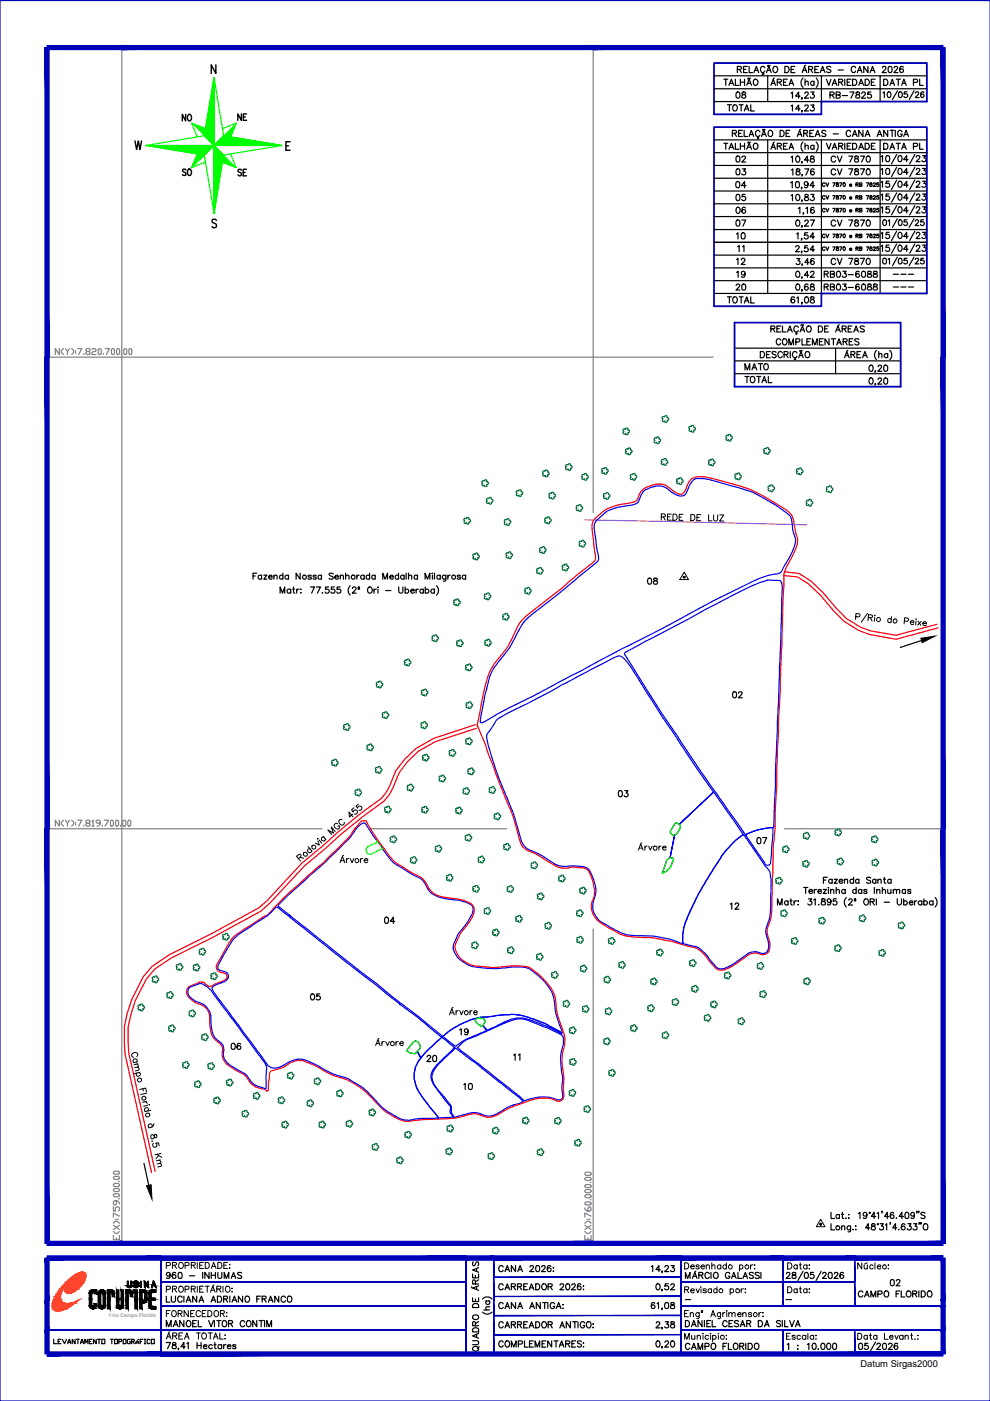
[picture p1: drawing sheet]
<svg xmlns="http://www.w3.org/2000/svg" width="210mm" height="297mm" viewBox="0 0 210 297" stroke-linecap="round" stroke-linejoin="round" font-family="sans-serif">
<defs><g id="words">
<g font-size="4.4">
<text x="37.4" y="26.8">NO</text>
<text x="49" y="26.8">NE</text>
<text x="154.9" y="35.6">02</text>
<text x="37.4" y="38.5">SO</text>
<text x="49.4" y="38.5">SE</text>
<text x="154.9" y="43.7">05</text>
<text x="154.9" y="51.9">10</text>
<text x="155.2" y="54.7">11</text>
<text x="154.9" y="62.8">20</text>
<text x="156.6" y="79.7">MATO</text>
<text x="136.2" y="125.2">08</text>
<text x="154.2" y="149.2">02</text>
<text x="159.1" y="180.3">07</text>
<text x="153.5" y="194">12</text>
<text x="107.6" y="226.1">11</text>
</g>
<g font-size="4">
<text x="154.9" y="21.9">08</text>
<text x="174.6" y="21.9">RB-7825</text>
<text x="186.3" y="32.8">DATA PL</text>
<text x="154.9" y="40.9">04</text>
<text x="154.9" y="49">07</text>
<text x="175" y="49">CV 7870</text>
<text x="154.9" y="60">19</text>
<text x="154.9" y="57.1">12</text>
<text x="173.6" y="60">RB03-6088</text>
<text x="175" y="57.1">CV 7870</text>
<text x="156.6" y="82.2">TOTAL</text>
<text x="129.8" y="170">03</text>
<text x="80.4" y="196.8">04</text>
<text x="64.6" y="213.1">05</text>
<text x="96.3" y="220.5">19</text>
<text x="47.6" y="223.7">06</text>
<text x="89.3" y="226.1">20</text>
<text x="97" y="232.1">10</text>
<text x="187.7" y="273.8">02</text>
</g>
<g font-size="2.6">
<text x="188" y="59.3">---</text>
<text x="188" y="62.1">---</text>
<text x="143.9" y="276.9">-</text>
<text x="165.5" y="276.9">-</text>
</g>
<text font-size="2" x="182.5" y="289.9">Datum Sirgas2000</text>
<text font-size="1.1" fill="#989898" x="23.1" y="279.2">Filial Campo Florido</text>
</g></defs>
<!-- layer: 0114000960003 -->
<path d="M105.5 152.5l23.7-12.6a3.9 3.9 0 0 1 2.3-.8 11.3 11.3 0 0 1 3.4 4.1 569.3 569.3 0 0 0 16.4 24.7l-7.3 6.9-.6-.4-.3 .3-.9 1.4a.76 .76 0 0 0 .8 .9l-.9 4.8a1.42 1.42 0 0 0-.9 1.2l-.8 2.2a3.3 3.3 0 0 0 2.3-2.6 .42 .42 0 0 0-.1-.7l-.5-.1 .9-4.8 .3-.1 .5-.6 .5-1.1-.3-.4 7.3-6.9 6.3 9.1a20.5 20.5 0 0 0-6.2 7.1l-3.3 5.4-.9 1.8a16.9 16.9 0 0 0-2.5 7.6v.8l.2 .4a27.3 27.3 0 0 0-10.7-1.8 10.9 10.9 0 0 1-5.6-2.2 4.2 4.2 0 0 1-2.5-5.7 6.8 6.8 0 0 0-1-5.7 2.17 2.17 0 0 0-2.2-1l-1.9-.1a5.3 5.3 0 0 1-4.7-1.2l-2.8-1.7a4.1 4.1 0 0 1-3.3-3.8 94.5 94.5 0 0 0-4.7-12.7l-1.5-4.7a10.1 10.1 0 0 1-.7-3.9z" fill="none" stroke="#00f" stroke-width=".25"/>
<!-- layer: 0114000960019 -->
<path d="M93.9 219.7a15.7 15.7 0 0 1 10.3-4.2 14.8 14.8 0 0 1 10.2 1.1l1.6 .6 3.1 1.9-5.1-2.3a7.2 7.2 0 0 0-6.1-.5l-4.6 2.1-.9-.9 .5-.9v-.2a1.51 1.51 0 0 0-2.1-.3v.5l.6 .6 .4 .1 .3 .4 .3-.2 .9 .9-1 .5a16.7 16.7 0 0 0-5.2 2.6l-.4 .3-.3-.1z" fill="none" stroke="#00f" stroke-width=".25"/>
<!-- layer: 0114000960020 -->
<path d="M90.3 223l3.4-3.1 2.7 2.2-.8 .8a18.2 18.2 0 0 0-4.1 4.5 3.6 3.6 0 0 0 1.2 3.6l2.1 2.8a1.47 1.47 0 0 1 .6 1.9l.8 1.2-3.2 .2-2.5-3.2a8.9 8.9 0 0 1-2.7-5.9 7.1 7.1 0 0 1 2.5-5z" fill="none" stroke="#00f" stroke-width=".25"/>
<!-- layer: TG -->
<path d="M93 237v.1" fill="none" stroke="#00f" stroke-width=".25"/>
<!-- layer: MARGEM -->
<g fill="#0000b8" stroke="#0000b8" stroke-width=".21">
<path d="M98.7 282l.1 4.8v-4.8zM98.7 282l.1 4.8h-.1z"/>
<path d="M34.1 281.9h64.7zM34.1 282l64.7-.1z"/>
<path d="M34.1 276.8h64.7zM34.1 276.9l64.7-.1z"/>
<path d="M34.1 271.8h64.7zM34.1 271.9l64.7-.1z"/>
<path d="M34.1 286.9l.1 .1zM34.1 286.9l.1 .1z"/>
<path d="M104.6 283l.1 3.8zM104.6 283l.1 3.8z"/>
<path d="M144.3 283l.1 3.8zM144.3 283l.1 3.8z"/>
<path d="M166 282l.1 5v-5zM166 282l.1 5h-.1z"/>
<path d="M181.2 282l.1 5zM181.2 282l.1 5z"/>
<path d="M166.1 271.8h15.1zM166.1 271.9l15.1-.1z"/>
<path d="M181.2 266.7l.1 5.1zM181.2 266.7l.1 5.1z"/>
<path d="M166 266.7v5.1h.1zM166 266.7h.1v5.1z"/>
<path d="M104.7 270.7h39.7zM104.7 270.8l39.7-.1z"/>
<path d="M104.7 274.8h39.7zM104.7 274.9l39.7-.1z"/>
<path d="M104.7 278.9h39.7zM104.7 279l39.7-.1z"/>
<path d="M104.7 282.9h39.7zM104.7 283l39.7-.1z"/>
<path d="M125.8 263.2v.9l74.1-.9zM125.8 264.1l74.1-.9v.9z"/>
<path d="M199.5 175.7v87.9h.9zM199.5 175.7h.9v87.9z"/>
<path d="M9.5 275.7v6.3h.9zM9.5 275.7h.9v6.3z"/>
<path d="M34.1 282l.1 4.9zM34.1 282l.1 4.9z"/>
<path d="M34.1 266.7l.1 5.1zM34.1 266.7l.1 5.1zM34.1 271.8l.1 3.9zM34.1 271.8l.1 3.9zM34.1 275.7l.1 1.2zM34.1 275.7l.1 1.2zM34.1 276.9l.1 5.1zM34.1 276.9l.1 5.1z"/>
<path d="M10 267.2h24.1v-.9zM10 266.3h24.1l-24.1 .9z"/>
<path d="M9.5 266.7l.9 9v-9zM9.5 266.7l.9 9h-.9z"/>
<path d="M34.1 266.3v.9l64.7-.9zM34.1 267.2l64.7-.9v.9zM98.8 266.3v.9l5.9-.9zM98.8 267.2l5.9-.9v.9zM104.7 266.3v.9l39.7-.9zM104.7 267.2l39.7-.9v.9zM144.4 266.3v.9l21.7-.9zM144.4 267.2l21.7-.9v.9zM166.1 266.3v.9l15.1-.9zM166.1 267.2l15.1-.9v.9zM181.2 266.3v.9l18.7-.9zM181.2 267.2l18.7-.9v.9z"/>
<path d="M199.5 266.7l.9 9v-9zM199.5 266.7l.9 9h-.9zM199.5 275.7l.9 1.2v-1.2zM199.5 275.7l.9 1.2h-.9zM199.5 276.9l.9 5.1v-5.1zM199.5 276.9l.9 5.1h-.9zM199.5 282l.9 5v-5zM199.5 282l.9 5h-.9z"/>
<path d="M34.1 287.5h165.8v-.9zM34.1 286.6h165.8l-165.8 .9zM10 287.5h24.1v-.9zM10 286.6h24.1l-24.1 .9z"/>
<path d="M9.5 282v5h.9zM9.5 282h.9v5z"/>
<path d="M199.5 75.7v100h.9zM199.5 75.7h.9v100zM199.5 10.1v65.6h.9zM199.5 10.1h.9v65.6z"/>
<path d="M125.8 10.5h74.1v-.9zM125.8 9.6h74.1l-74.1 .9zM25.8 10.5h100v-.9zM25.8 9.6h100l-100 .9zM10 10.5h15.8v-.9zM10 9.6h15.8l-15.8 .9z"/>
<path d="M9.5 10.1l.9 65.6v-65.6zM9.5 10.1l.9 65.6h-.9zM9.5 75.7l.9 100v-100zM9.5 75.7l.9 100h-.9zM9.5 175.7l.9 87.9v-87.9zM9.5 175.7l.9 87.9h-.9z"/>
<path d="M10 263.2v.9l15.8-.9zM10 264.1l15.8-.9v.9zM25.8 263.2v.9l100-.9zM25.8 264.1l100-.9v.9z"/>
<path d="M166 275.7v1.2h.1zM166 275.7h.1v1.2zM166 271.8v3.9h.1zM166 271.8h.1v3.9z"/>
<path d="M181.2 275.7l.1 1.2zM181.2 275.7l.1 1.2zM181.2 271.8l.1 3.9zM181.2 271.8l.1 3.9z"/>
<path d="M144.4 271.8h21.7zM144.4 271.9l21.7-.1z"/>
<path d="M144.3 266.7l.1 4.1zM144.3 266.7l.1 4.1zM144.3 270.8l.1 1zM144.3 270.8l.1 1zM144.3 271.8l.1 3.1zM144.3 271.8l.1 3.1zM144.3 274.9l.1 .8zM144.3 274.9l.1 .8zM144.3 275.7l.1 1.2zM144.3 275.7l.1 1.2zM144.3 276.9l.1 2zM144.3 276.9l.1 2zM144.3 278.9l.1 3.1zM144.3 278.9l.1 3.1zM144.3 282l.1 1zM144.3 282l.1 1z"/>
<path d="M104.6 266.7l.1 4.1zM104.6 266.7l.1 4.1zM104.6 270.8l.1 4.1zM104.6 270.8l.1 4.1zM104.6 274.9l.1 .8zM104.6 274.9l.1 .8zM104.6 275.7l.1 3.2zM104.6 275.7l.1 3.2zM104.6 278.9l.1 4.1zM104.6 278.9l.1 4.1z"/>
<path d="M34.1 266.7l.1 5.1zM34.1 266.7l.1 5.1zM34.1 271.8l.1 3.9zM34.1 271.8l.1 3.9zM34.1 275.7l.1 1.2zM34.1 275.7l.1 1.2zM34.1 276.9l.1 5.1zM34.1 276.9l.1 5.1zM34.1 282l.1 4.9zM34.1 282l.1 4.9z"/>
<path d="M144.4 276.8h21.7zM144.4 276.9l21.7-.1zM166.1 276.8h15.1zM166.1 276.9l15.1-.1zM181.2 276.8h18.7zM181.2 276.9l18.7-.1z"/>
<path d="M144.4 281.9h21.7zM144.4 282l21.7-.1zM166.1 281.9h15.1zM166.1 282l15.1-.1zM181.2 281.9h18.7zM181.2 282l18.7-.1z"/>
<path d="M10 281.9h24.1zM10 282l24.1-.1z"/>
<path d="M98.7 266.7l.1 5.1v-5.1zM98.7 266.7l.1 5.1h-.1zM98.7 271.8l.1 3.9v-3.9zM98.7 271.8l.1 3.9h-.1zM98.7 275.7l.1 1.2v-1.2zM98.7 275.7l.1 1.2h-.1zM98.7 276.9l.1 5.1v-5.1zM98.7 276.9l.1 5.1h-.1z"/>
</g>
<path d="M199.9 276.8v.1M199.9 281.9v.1" fill="none" stroke="#0000b8" stroke-width=".21"/>
<g fill="none" stroke="#000" stroke-width=".25">
<path d="M27.5 272.8l-.3-.2v-1h-.2l.1 1.2 .4 .2M27.5 272.8l.2-.2v-1h.2v1l-.4 .4M35.3 274.8v1.3h.7M36.1 270.2a.41 .41 0 0 1-.6 .3 .41 .41 0 0 1-.1-.6 .41 .41 0 0 1 .6 0v.9l-.3 .2-.4-.1M36.3 274.8v.9l.2 .3 .2 .1 .3-.1 .2-.3v-.9M37.3 269.9l-.1-.1a.64 .64 0 0 0-.7 .5 .64 .64 0 0 0 .4 .7 .4 .4 0 0 0 .4-.3 .4 .4 0 0 0-.4-.5 .4 .4 0 0 0-.4 .4M37.9 269.8h.3a.72 .72 0 0 1 0 1.2l-.4-.2zM38.6 275.1a.48 .48 0 0 0-.5-.3 .48 .48 0 0 0-.4 .5v.3a.48 .48 0 0 0 .4 .5 .48 .48 0 0 0 .5-.3M39 280v1.3l-.9-1.3v1.3M39 274.8v1.3M39.5 276.1l.5-1.3 .5 1.3M39.7 275.7h.6"/>
<path d="M39.8 280a.62 .62 0 0 1 .7 .6 .62 .62 0 0 1-.7 .6 .77 .77 0 0 1 0-1.2zM40.2 270.5h1.1M41.7 280h-.8v1.3h.8M41.7 274.8v1.3l-.8-1.3v1.3M42 280v1.3h.8M42.2 276.1l.5-1.3 .5 1.3M42.4 275.7h.6M43 269.8v1.2M44.2 280l.5 1.3 .6-1.3M44.3 269.8v1.2l-.9-1.2v1.2M44.7 276.1l.6-1.3 .4 1.3M44.8 269.8v1.2"/>
<path d="M44.8 270.4h.9M44.9 275.7h.7M45.5 280v1.3M45.7 269.8v1.2M46 280h.9M46.1 274.8h.4a.66 .66 0 0 1 .5 .6 .66 .66 0 0 1-.5 .7h-.4zM46.2 269.8v1.1l.3 .1 .5-.1v-1.1M46.4 280v1.3M47.4 275.4h.7l.1-.5-.8-.1v1.3M47.5 271v-1.2l.5 1.2 .5-1.2v1.2M47.8 275.4l.5 .7M48.7 274.8v1.3"/>
<path d="M49 271l.5-1.2 .5 1.2M49.2 276.1l.5-1.3 .5 1.3M49.2 270.6h.6M49.4 275.7h.6M51.2 269.9l-.3-.1-.5 .1v.3l.7 .3v.5h-.4l-.3-.1M51.4 274.8v1.3l-.9-1.3v1.3M52.2 274.9l.1-.1a.6 .6 0 0 1 .6 .7 .6 .6 0 0 1-.9 .4l-.1-.6zM54.4 280v1.3l-.8-1.3v1.3M54.4 275.4h.5M54.9 280h.9M55.3 274.8h-.9v1.3M55.4 280v1.3"/>
<path d="M55.6 275.4h.7l.1-.5-.8-.1v1.3M56 275.4l.4 .7M56.1 280v1.3M56.9 276.1l.5-1.3 .5 1.3M57.1 275.7h.6M59.1 274.8v1.3l-.8-1.3v1.3M60.5 275.1a.48 .48 0 0 0-.5-.3 .48 .48 0 0 0-.4 .5v.3a.48 .48 0 0 0 .4 .5 .48 .48 0 0 0 .5-.3M61 275l.3-.2a.6 .6 0 0 1 .6 .7 .6 .6 0 0 1-.9 .4zM99.9 272.8l.2 .3M100.2 275.2v.8h1.3v-.8M100.2 270.1v.8h1.3v-.8M100.4 276.5l.8-.1 .2 .2 .1 .6h-1.3z"/>
<path d="M100.4 267.5l-.2 .3 .2 .6 .2-.1 .5-.8 .3 .2 .1 .4-.2 .3M100.8 272.2v-.7l-.4-.2-.2 .2v.7h1.3M100.8 270.4v.5M100.8 275.4v.6M101 268.9v.7M101 272.8v.6M101.5 272.6l-1.3 .5 1.3 .5M101.5 268.8l-1.3 .5 1.3 .4M101.5 271.3l-.7 .5M102.3 278.2a1.36 1.36 0 0 0 2 0M102.3 275.4a1.36 1.36 0 0 1 2 0M102.6 277.7h1.2"/>
<path d="M103 275.8h.8M103.2 275.8a.42 .42 0 0 0-.1 .7 .42 .42 0 0 0 .6 0 .42 .42 0 0 0 0-.7M103.8 277.1h-.8v.5l.3 .1M106.7 268.6a.48 .48 0 0 0-.6-.3 .48 .48 0 0 0-.4 .5v.3a.48 .48 0 0 0 .4 .5 .48 .48 0 0 0 .6-.3M106.7 272.5a.48 .48 0 0 0-.6-.3 .48 .48 0 0 0-.4 .5v.3a.48 .48 0 0 0 .4 .5 .48 .48 0 0 0 .6-.3M106.7 276.5a.48 .48 0 0 0-.6-.3 .48 .48 0 0 0-.4 .4v.4a.48 .48 0 0 0 .4 .4 .48 .48 0 0 0 .6-.3M107.1 269.6l.5-1.3 .4 1.3M107.1 273.5l.5-1.3 .4 1.3M107.1 277.4l.5-1.2 .4 1.2M107.2 269.2h.7M107.2 273h.7M107.2 277h.7"/>
<path d="M108.4 272.8l.8-.1 .1-.3-.1-.2h-.8v1.3M108.8 272.8l.5 .7M109.3 268.3v1.3l-.9-1.3v1.3M109.3 276.2v1.2l-.9-1.2v1.2M109.7 272.8l.7-.1 .1-.4-.8-.1v1.3M109.8 269.6l.5-1.3 .5 1.3M109.8 277.4l.5-1.2 .5 1.2M110 269.2h.6M110 277h.6M110.2 272.8l.4 .7M111 272.8h.5M111.8 272.2h-.8v1.3h.8"/>
<path d="M112.2 273.5l.5-1.3 .5 1.3M112.3 277.4l.5-1.2 .5 1.2M112.4 268.6l.2-.3 .5 .2-.2 .5-.6 .6h.9M112.4 273h.6M112.5 277h.6M113.6 272.2h.4a.68 .68 0 0 1 .4 .6 .68 .68 0 0 1-.4 .7h-.4zM113.7 268.4h.6l.1 .5a.53 .53 0 0 1-.5 .7 .87 .87 0 0 1-.2-1.2zM114.6 276.2v1.2l-.9-1.2v1.2M114.9 268.6l.2-.3 .4 .1 .1 .1-.2 .5-.6 .6h.9M115 272.4l.2-.2a.6 .6 0 0 1 .7 .7 .6 .6 0 0 1-.9 .4l-.1-.3zM115.1 276.2h.8M115.5 276.2v1.2"/>
<path d="M116.2 276.2v1.2M116.2 272.8l.8-.1 .1-.3-.3-.2h-.6v1.3M116.7 272.8l.4 .7M116.8 268.5l-.1-.1a.63 .63 0 0 0-.7 .4 .63 .63 0 0 0 .4 .8 .4 .4 0 0 0 .4-.4 .4 .4 0 0 0-.3-.4 .4 .4 0 0 0-.5 .4M117.3 268.8h.1zM117.3 269.6h.1zM117.6 276.5a.48 .48 0 0 0-.5-.3 .48 .48 0 0 0-.4 .4v.4a.47 .47 0 0 0 .4 .5 .47 .47 0 0 0 .5-.5h-.3M117.9 277.4l.5-1.2 .6 1.2M118.2 277h.5M118.7 272.5l.3-.3 .4 .1 .1 .2-.2 .4-.6 .6h.8M119.4 276.6h.1M119.4 277.4h.1"/>
<path d="M120.1 272.2a.63 .63 0 0 1 .8 .5 .63 .63 0 0 1-.5 .8l-.3-.1-.2-.5zM121.2 272.5l.3-.3h.4l.1 .2-.2 .5-.6 .6h.8M123.1 272.4l-.3-.2a.69 .69 0 0 0-.4 .7 .69 .69 0 0 0 .5 .6 .39 .39 0 0 0 .3-.4 .39 .39 0 0 0-.4-.4 .39 .39 0 0 0-.4 .3M123.7 272.7h.1zM123.7 273.3v.2zM138.1 268.5l.3-.2v1.3M138.8 276.3v-.1a.64 .64 0 0 0-.8 .5 .64 .64 0 0 0 .4 .7 .39 .39 0 0 0 .5-.3 .39 .39 0 0 0-.4-.4 .39 .39 0 0 0-.4 .3M139.3 272.2a.63 .63 0 0 1 .7 .5 .63 .63 0 0 1-.4 .8l-.3-.1-.2-.5zM139.3 276.4l.3-.2v1.2M140 269.2h-.9l.6-.9v1.3M140.4 269.6h-.1h.1l-.1 .3M140.4 273.4h-.1h.1l-.1 .3"/>
<path d="M140.4 277.4h-.1h.1l-.1 .3M141 268.6l.2-.3 .5 .2-.1 .5-.7 .6h.9M141.1 276.2h.3a.76 .76 0 0 1 0 1.2l-.4-.2zM141.7 272.2h-.6l-.1 .5a.45 .45 0 0 1 .7 0 .45 .45 0 0 1-.1 .7 .45 .45 0 0 1-.7-.2M142.2 272.5a.36 .36 0 0 1 .4-.3 .36 .36 0 0 1 .4 .3l-.8 1h.8M142.3 268.3h.7l-.4 .5a.43 .43 0 0 1 .4 .4 .43 .43 0 0 1-.3 .5 .43 .43 0 0 1-.5-.3M142.3 276.2v.4l.5 .2 .2 .2a.42 .42 0 0 1-.4 .5 .42 .42 0 0 1-.4-.6l.8-.4-.1-.3zM145.3 280h.5a.71 .71 0 0 1 .4 .6 .71 .71 0 0 1-.4 .7h-.5zM145.3 271v-1.2l.5 1.2 .5-1.2v1.2M146.8 271l.5-1.2 .5 1.2M147 270.6h.6M147.5 269.5l-.2 .1"/>
<path d="M148.2 270.4l.7-.1 .2-.3-.2-.2h-.7v1.2M148.6 270.4l.5 .6M148.8 280v1.3l-.8-1.3v1.3M149.4 280v1.3M150.4 270.1a.48 .48 0 0 0-.5-.3 .48 .48 0 0 0-.4 .4v.4a.48 .48 0 0 0 .4 .4 .48 .48 0 0 0 .5-.3M150.7 280h-.8v1.3h.8M150.7 269.8v1.2M151 280v1.3h.8M151.4 269.9l.2-.1a.6 .6 0 0 1 .7 .7 .6 .6 0 0 1-.9 .4l-.1-.3zM154.7 270.1a.48 .48 0 0 0-.5-.3 .48 .48 0 0 0-.4 .4v.4a.47 .47 0 0 0 .5 .5 .47 .47 0 0 0 .4-.5h-.3M155.1 271l.5-1.2 .5 1.2M155.3 270.6h.6"/>
<path d="M155.4 280h-.8v1.3h.8M156.5 269.8v1.2h.7M157.5 271l.5-1.2 .5 1.2M157.7 270.6h.6M159.7 269.9l-.3-.1-.5 .1v.3l.7 .3v.5h-.4l-.3-.1M160.8 280h.4a.71 .71 0 0 1 .5 .6 .71 .71 0 0 1-.5 .7h-.4zM161 269.9l-.3-.1-.6 .1 .1 .3 .7 .3 .1 .2v.2l-.3 .1-.6-.1M161.3 269.8v1.2M165.9 280v1.3M166.4 280v1.3h.7M166.8 270.1l.1-.3h.4l.2 .4-.8 .8h.9M167.4 280l.5 1.3 .5-1.3"/>
<path d="M168.1 269.8v.4l.3 .1a.36 .36 0 0 1 .4 .3 .36 .36 0 0 1-.3 .4h-.5l-.1-.4 .2-.2 .6-.2v-.3l-.2-.1zM170.3 269.5l-1.1 2M170.7 269.8a.63 .63 0 0 1 .8 .5 .63 .63 0 0 1-.5 .7h-.3l-.2-.5zM172.5 269.8h-.6l-.1 .5a.47 .47 0 0 1 .7 0 .47 .47 0 0 1-.1 .7 .47 .47 0 0 1-.7-.2M174.1 269.5l-1.1 2M174.4 270.1l.1-.3h.4l.3 .4-.8 .8h.8M175.8 269.8h.3a.76 .76 0 0 1 0 1.2l-.5-.2zM176.9 270.1a.36 .36 0 0 1 .4-.3 .36 .36 0 0 1 .3 .4l-.8 .8h.9M178.8 269.9v-.1a.64 .64 0 0 0-.8 .5 .64 .64 0 0 0 .4 .7 .39 .39 0 0 0 .5-.3 .39 .39 0 0 0-.4-.4 .39 .39 0 0 0-.4 .3M182.9 274a.48 .48 0 0 0-.5-.3 .48 .48 0 0 0-.4 .5v.3a.48 .48 0 0 0 .4 .5 .48 .48 0 0 0 .5-.3M183.3 275l.5-1.3 .5 1.3M183.5 274.6h.6"/>
<path d="M184.7 275v-1.3l.5 1.3 .5-1.3v1.3M186.1 274.4l.8-.1 .1-.4-.1-.1-.8-.1v1.3M192.3 273.9l.2-.2a.6 .6 0 0 1 .7 .7 .6 .6 0 0 1-.9 .4l-.1-.3zM193.5 274.3h.8l.1-.4-.1-.1-.8-.1v1.3M194 274.3l.4 .7M194.8 273.7v1.3M195.3 273.7h.4a.68 .68 0 0 1 .5 .6 .68 .68 0 0 1-.5 .7h-.4zM196.7 273.9l.3-.2a.6 .6 0 0 1 .6 .7 .6 .6 0 0 1-.9 .4l-.1-.3zM11.4 284v.9h.6M12.3 284.4h.3M12.9 284h-.6v.9h.6M13.2 284l.5 .9 .4-.9"/>
<path d="M14.4 284.9l.3-.9 .3 .9M14.4 284.6h.6M15.9 284v.9l-.6-.9v.9M16.2 284h.6M16.5 284v.9M17.1 284.9l.3-.9 .3 .9M17.1 284.6h.6M18 284.9v-.9l.3 .6 .3-.6v.9M18.9 284.4h.3M19.5 284h-.6v.9h.6M20.4 284v.9l-.6-.9v.9M20.7 284h.6"/>
<path d="M21 284v.9M21.6 284h.6v.9h-.6zM23.4 284h.6M23.7 284v.9M24.3 284h.6v.9h-.6zM25.2 284.4h.5l.1-.3-.1-.1h-.5v.9M26.1 284h.6v.9h-.6zM27.6 284h-.5l-.1 .1 .1 .8h.5v-.5h-.1M27.9 284.4h.5l.1-.3-.1-.1h-.5v.9M28.1 284.4l.4 .5M28.8 284.9v-.3l.3-.3 .3 .3v.3M28.8 284.7h.6"/>
<path d="M29.4 284l-.3 .1M29.7 284.4h.3M30.3 284h-.6v.9M30.6 284.9h.3M30.6 284h.3M30.7 284v.9M31.8 284.1l-.1-.1-.5 .1v.6l.2 .2h.3l.1-.2M32.1 284h.6v.9h-.6zM35.3 281.3v-1.3l.5 1.3 .5-1.3v1.3M35.3 284.6h.9l-.7 1.3M36.6 284.7v.4l.6 .2 .2 .2a.44 .44 0 0 1-.5 .5 .44 .44 0 0 1-.4-.5l.8-.5-.2-.4zM36.7 281.3l.6-1.3 .5 1.3"/>
<path d="M37 280.9h.5M37.9 285.9l-.1-.1 .1 .2-.1 .2M39.3 285.5h-.9l.6-.9v1.3M39.6 284.9l.3-.3v1.3M40.9 280.6h.5M41.8 284.6v1.3M41.8 285.3h.8M42.6 284.6v1.3M43.1 285.4h.8v-.1a.4 .4 0 0 0-.6-.1 .4 .4 0 0 0 0 .6 .4 .4 0 0 0 .6 0M45 285.3a.43 .43 0 0 0-.6-.1 .43 .43 0 0 0 0 .6 .43 .43 0 0 0 .6 0M45.4 285.1h.4M45.6 284.6v1.3h.2"/>
<path d="M47 285.3a.43 .43 0 0 0-.6-.1 .43 .43 0 0 0 0 .6 .43 .43 0 0 0 .6 0M47 285.1v.8M47.2 280.2a.6 .6 0 0 1 .9 .1 .6 .6 0 0 1-.3 .9l-.1 .1a.67 .67 0 0 1-.6-.4 .67 .67 0 0 1 .1-.7zM47.4 285.1v.8M47.9 285.1h-.3l-.2 .3M48.2 285.4h.7v-.1a.4 .4 0 0 0-.6-.1 .4 .4 0 0 0 0 .6 .4 .4 0 0 0 .6 0M48.5 280.6l.8-.1v-.4l-.8-.1v1.3M48.9 280.6l.4 .7M50 285.3l-.3-.2-.4 .2 .7 .3v.3h-.4l-.3-.1M51.9 280.3a.48 .48 0 0 0-.6-.3 .48 .48 0 0 0-.4 .5 .53 .53 0 0 0 .2 .7 .53 .53 0 0 0 .8-.2M52.4 280.2l.1-.1a.59 .59 0 0 1 .7 .5 .59 .59 0 0 1-.7 .6l-.3-.4zM56.6 281.3v-1.3l.5 1.3 .5-1.3v1.3"/>
<path d="M100.2 284.3h1.1l.2 .3a.38 .38 0 0 1-.4 .5h-.9M100.4 281.6l.3-.1 .6 .1 .2 .8h-1.3zM100.8 281.1v-.8l-.4-.1-.2 .1v.8h1.3M101 282.9v.6M101.5 282.7l-1.3 .5 1.3 .5M101.5 280.2l-.7 .5M101.6 285.5l-.4 .4M106.7 280.5a.53 .53 0 0 0-.8-.2 .53 .53 0 0 0-.2 .7 .48 .48 0 0 0 .4 .5 .48 .48 0 0 0 .6-.3M106.7 284.6a.53 .53 0 0 0-.8-.2 .53 .53 0 0 0-.2 .7 .48 .48 0 0 0 .4 .5 .48 .48 0 0 0 .6-.3M107.1 281.5l.5-1.3 .4 1.3M107.2 284.5a.53 .53 0 0 1 .7-.1 .53 .53 0 0 1 .1 .7 .49 .49 0 0 1-.5 .5 .49 .49 0 0 1-.4-.5zM107.2 281.1h.7"/>
<path d="M108.4 280.8h.8l.1-.3-.1-.2-.8-.1v1.3M108.4 285.6v-1.3l.5 1.3 .5-1.3v1.3M108.8 280.8l.5 .7M109.7 280.8l.8-.1v-.3l-.8-.2v1.3M109.9 285l.8-.1 .1-.2-.1-.4h-.8v1.3M110.2 280.8l.4 .7M111 280.8h.5M111.2 284.3v1.3h.8M111.8 280.2h-.8v1.3h.8M112.2 281.5l.5-1.3 .5 1.3M112.3 284.9h.5M112.4 281.1h.6"/>
<path d="M113.1 284.3h-.8v1.3h.8M113.5 285.6v-1.3l.4 1.3 .5-1.3v1.3M113.6 280.2h.4a.71 .71 0 0 1 .4 .7 .71 .71 0 0 1-.4 .6h-.4zM114.9 284.9h.5M115.1 280.3a.61 .61 0 0 1 .8 .6 .61 .61 0 0 1-.8 .6l-.2-.5zM115.7 284.3h-.8v1.3h.8M116.2 280.8h.8l.1-.3-.1-.2-.8-.1v1.3M116.7 280.8l.4 .7M117 284.3v1.3l-.9-1.3v1.3M117.5 284.3h.8M117.9 284.3v1.3M118.6 285.6l.5-1.3 .4 1.3"/>
<path d="M118.7 281.5l.5-1.3 .5 1.3M118.7 285.1h.7M118.9 281.1h.6M119.9 284.9l.8-.1 .1-.2-.1-.3h-.8v1.3M120.4 284.9l.4 .7M120.9 280.2v1.3l-.8-1.3v1.3M121.2 284.9h.6M121.4 280.2h.9M121.9 280.2v1.3M122 284.3h-.8v1.3h.8M122.6 280.2v1.3M123.3 284.5l-.3-.2-.6 .2 .2 .3 .5 .2 .2 .2-.3 .4-.6-.2"/>
<path d="M123.7 285.5h.1zM123.7 284.7v.1zM124 280.5a.53 .53 0 0 0-.8-.2 .53 .53 0 0 0-.2 .7 .47 .47 0 0 0 .5 .6 .47 .47 0 0 0 .5-.6h-.3M124.6 280.3a.66 .66 0 0 1 .8 .4 .66 .66 0 0 1-.4 .8 .69 .69 0 0 1-.7-.4 .69 .69 0 0 1 .3-.8zM125.7 281.5h.1zM125.8 280.7v.1zM139.1 280.5l.2-.2 .3-.1 .3 .4-.8 .9h.9M139.3 284.3a.65 .65 0 0 1 .7 .5 .65 .65 0 0 1-.4 .8l-.3-.1-.2-.5zM140.4 281.5h-.1h.1l-.1 .3M140.4 285.5h-.1h.1l-.1 .3M141 284.6l.2-.3 .5 .1v.4l-.8 .8h.9M141.1 280.2h.6l-.3 .5a.43 .43 0 0 1 .3 .7 .43 .43 0 0 1-.8-.1"/>
<path d="M142.3 280.3v.4l.5 .1a.4 .4 0 0 1 .1 .7 .4 .4 0 0 1-.6-.1 .4 .4 0 0 1 .2-.6l.4-.1v-.4zM142.4 284.3a.65 .65 0 0 1 .7 .5 .65 .65 0 0 1-.4 .8l-.3-.1-.2-.5zM146.3 285.1a.53 .53 0 0 0-.8-.2 .53 .53 0 0 0-.2 .7 .48 .48 0 0 0 .4 .5 .48 .48 0 0 0 .6-.3M146.6 281.3l.5-1.3 .5 1.3M146.6 286.1l.5-1.3 .5 1.3M146.8 280.9h.6M146.8 285.7h.6M148 286.1v-1.3l.5 1.3 .5-1.3v1.3M149.5 285.5l.7-.1 .1-.5-.8-.1v1.3M149.9 280.6h.4M150.9 285a.62 .62 0 0 1 .9 .4 .62 .62 0 0 1-.7 .7l-.4-.5zM153.3 285.4h.5"/>
<path d="M154.1 284.8h-.8v1.3M154.2 280.3a.48 .48 0 0 0-.6-.3 .48 .48 0 0 0-.4 .5 .53 .53 0 0 0 .3 .7 .53 .53 0 0 0 .7-.2M154.4 284.8v1.3h.8M154.6 280.6h.4M155.6 285a.63 .63 0 0 1 .9 .4 .63 .63 0 0 1-.7 .7l-.3-.5zM156.6 280.2a.49 .49 0 0 0-.5-.2 .49 .49 0 0 0-.4 .3l.9 .6v.2l-.3 .2-.6-.2M156.8 285.4l.8-.1v-.4l-.8-.1v1.3M157 281.3l.4-1.3 .5 1.3M157.1 280.9h.7M157.3 285.4l.4 .7M158.1 284.8v1.3M158.3 280.6l.8-.1v-.4l-.8-.1v1.3"/>
<path d="M158.6 284.8h.4a.69 .69 0 0 1 .5 .7 .69 .69 0 0 1-.5 .6h-.4zM158.7 280.6l.5 .7M160.1 285a.62 .62 0 0 1 .9 .4 .62 .62 0 0 1-.7 .7l-.4-.5zM162.1 281.3l.5-1.3 .5 1.3M162.3 280.9h.6M165.5 280.2l-.1-.1a.47 .47 0 0 0-.8 .2l.9 .6v.2l-.3 .2-.6-.2M166.9 285.1l.3-.3v1.3M168.7 281.3l.5-1.3 .4 1.3M168.8 280.9h.7M169.1 285.3h.1zM169.1 286h.1zM171.2 285.1l.3-.3v1.3"/>
<path d="M172.4 284.8a.65 .65 0 0 1 .7 .5 .65 .65 0 0 1-.4 .8l-.3-.1-.2-.5zM173.5 286h.1M174.2 284.8a.65 .65 0 0 1 .8 .5 .65 .65 0 0 1-.5 .8l-.3-.1-.2-.5zM175.5 284.8a.65 .65 0 0 1 .7 .5 .65 .65 0 0 1-.4 .8l-.3-.1-.2-.5zM176.7 284.8h.3a.71 .71 0 0 1 .4 .7 .71 .71 0 0 1-.5 .6 .93 .93 0 0 1-.2-1.3zM182.2 284.8h.3a.74 .74 0 0 1 .4 .7 .74 .74 0 0 1-.5 .6l-.3-.2zM184 284.8h-.6l-.1 .6a.47 .47 0 0 1 .7 0 .47 .47 0 0 1-.1 .7 .47 .47 0 0 1-.6-.2M185.6 284.6l-1.1 1.9M185.9 285.1l.2-.3h.3l.3 .4-.8 .9h.8M187.3 284.8h.3a.74 .74 0 0 1 .4 .7 .74 .74 0 0 1-.5 .6l-.3-.2zM188.4 285.1l.1-.3h.4l.2 .4-.8 .9h.9M190.3 285l-.1-.2a.65 .65 0 0 0-.7 .5 .65 .65 0 0 0 .4 .8 .41 .41 0 0 0 .5-.4 .41 .41 0 0 0-.4-.4 .41 .41 0 0 0-.4 .4"/>
<circle cx="100.8" cy="279.3" r=".59"/>
<circle cx="100.8" cy="286" r=".59"/>
</g>
<g fill="none" stroke="#000" stroke-width=".21">
<path d="M35.3 268.3h.7l.2-.2-.2-.4h-.7v1.2M35.3 273.4l.7-.1 .2-.4-.2-.2h-.7v1.3M35.3 278.5h.5M36.1 277.9h-.8v1.3M36.5 278a.59 .59 0 0 1 .9 .5 .59 .59 0 0 1-.8 .6l-.2-.4zM36.6 268.3l.7-.1 .1-.4-.8-.1v1.2M36.6 273.3l.7-.1 .1-.4-.8-.1v1.3M37 268.3l.4 .6M37 273.3l.4 .7M37.8 278.5l.8-.1v-.4l-.8-.1v1.3M38.1 267.7a.62 .62 0 0 1 .8 .6 .62 .62 0 0 1-.8 .6l-.2-.4zM38.1 272.7a.62 .62 0 0 1 .8 .6 .62 .62 0 0 1-.8 .6l-.2-.4z"/>
<path d="M38.2 278.5l.4 .7M39.2 268.3l.8-.1v-.4l-.8-.1v1.2M39.2 273.4l.8-.2v-.4l-.8-.1v1.3M39.9 277.9v1.3l-.9-1.3v1.3M40.4 278.5h.5M40.6 268.3l.7-.1 .1-.4-.8-.1v1.2M40.6 273.3l.7-.1 .1-.4-.8-.1v1.3M41 268.3l.4 .6M41 273.3l.4 .7M41.2 277.9h-.8v1.3h.8M41.8 267.7v1.2M41.8 272.7v1.3"/>
<path d="M42.3 268.3h.5M42.3 273.3h.5M42.5 278.2a.53 .53 0 0 0-.7-.3 .53 .53 0 0 0-.2 .8 .48 .48 0 0 0 .3 .5 .48 .48 0 0 0 .6-.3M42.9 278.5h.5M43.1 267.7h-.8v1.2h.8M43.1 272.7h-.8v1.3h.8M43.5 267.7h.4a.68 .68 0 0 1 .5 .6 .68 .68 0 0 1-.5 .6h-.4zM43.5 272.7h.9M43.7 277.9h-.8v1.3h.8M43.9 272.7v1.3M44.1 277.9h.4a.71 .71 0 0 1 .4 .6 .71 .71 0 0 1-.4 .7h-.4zM44.6 274l.5-1.3 .5 1.3"/>
<path d="M44.8 268.9l.5-1.2 .5 1.2M44.8 273.5h.6M45 268.5h.6M45.4 272.4l-.3 .2M45.5 278a.59 .59 0 0 1 .9 .5 .59 .59 0 0 1-.8 .6l-.2-.4zM46 273.3l.7-.1 .2-.3-.2-.2h-.7v1.3M46.2 267.7h.4a.68 .68 0 0 1 .5 .6 .68 .68 0 0 1-.5 .6h-.4zM46.4 273.3l.5 .7M46.7 278.5l.8-.1v-.4l-.8-.1v1.3M47.2 278.5l.4 .7M47.3 272.7v1.3M47.5 268.3h.5"/>
<path d="M48 272.7a.62 .62 0 0 1 .8 .6 .62 .62 0 0 1-.8 .6l-.2-.4zM48 278.4h.1zM48 279.1h.1zM48.3 267.7h-.8v1.2h.8M48.6 268.1h.2zM48.6 268.9h.2zM49.1 273.2h.2zM49.2 273.8v.2zM145.2 267.7h.4a.71 .71 0 0 1 .4 .7 .71 .71 0 0 1-.4 .7h-.4zM145.2 273.4h.7l.1-.5-.8-.1v1.3M145.2 278.5h.4M145.6 273.4l.4 .7"/>
<path d="M146 277.9h-.8v1.3h.8M146.3 278.5l.3-.2 .3 .1 .1 .8M146.3 278.3v.9M146.4 268.5h.8a.42 .42 0 0 0-.5-.3 .42 .42 0 0 0-.3 .5 .42 .42 0 0 0 .4 .4l.4-.3M146.4 273.6h.8v-.2a.42 .42 0 0 0-.7 0 .42 .42 0 0 0 .1 .6 .42 .42 0 0 0 .6-.1M147.6 273.2l.4 .9 .3-.9M148.3 268.4a.37 .37 0 0 0-.4-.2 .37 .37 0 0 0-.3 .2l.5 .2 .2 .2a.37 .37 0 0 1-.4 .3 .37 .37 0 0 1-.3-.3M148.3 278.3v1l-.2 .3h-.4M148.3 278.5a.42 .42 0 0 0-.7-.1 .42 .42 0 0 0 0 .6 .42 .42 0 0 0 .7 0M148.5 272.9h.2zM148.6 268.5h.8a.42 .42 0 0 0-.5-.3 .42 .42 0 0 0-.4 .5 .42 .42 0 0 0 .4 .4l.5-.3M148.6 273.2v.9"/>
<path d="M148.7 278.3h.3M149.7 268.4l.3-.2 .4 .1v.8M149.7 273.4l-.2-.2-.4 .2 .1 .2 .5 .1v.4h-.6v-.2M149.7 268.2v.9M150.7 279.2l.5-1.3 .5 1.3M150.8 273.4a.41 .41 0 0 0-.6 0 .41 .41 0 0 0 0 .6 .41 .41 0 0 0 .6-.1M150.8 273.2v.9M150.9 278.8h.6M150.9 268.4l.3-.2 .3 .1 .1 .8M150.9 267.7v1.4M152 273.4a.41 .41 0 0 0-.6 0 .41 .41 0 0 0 0 .6 .41 .41 0 0 0 .6-.1M152 272.8v1.3"/>
<path d="M152.8 278.3l-.1 1.2-.5 .1M152.8 278.5a.4 .4 0 0 0-.6-.1 .4 .4 0 0 0 0 .6 .4 .4 0 0 0 .6 0M152.8 268.4a.4 .4 0 0 0-.6-.1 .4 .4 0 0 0 0 .6 .4 .4 0 0 0 .6-.1M152.8 268.2v.9M153.2 278.3v.9M153.7 278.3l-.3 .1-.2 .3M154 268.4a.42 .42 0 0 0-.6-.1 .42 .42 0 0 0 0 .6 .42 .42 0 0 0 .6-.1M154 267.7v1.4M154.1 277.9v.1zM154.1 278.3v.9M154.5 278.5l.4-.2 .3 .1v.8M154.5 278.3v.9"/>
<path d="M154.8 273.4a.41 .41 0 0 1 .6 0 .41 .41 0 0 1 0 .6 .41 .41 0 0 1-.6-.1M154.8 273.2v1.3M155.2 278.5l.3-.2 .3 .1 .1 .8M156.4 278.7h.7a.42 .42 0 0 0-.7-.2 .42 .42 0 0 0 .3 .7l.4-.2M156.8 268.4a.4 .4 0 0 1 .6-.1 .4 .4 0 0 1 0 .6 .4 .4 0 0 1-.6-.1M156.8 268.2v1.3M157.1 273.2v.9M157.5 278.5l.3-.2 .3 .1 .1 .8M157.5 278.3v.9M157.6 273.2l-.2 .1-.3 .3M157.9 273.3h.2zM157.9 274.1h.2z"/>
<path d="M159.1 268.2v.9M159.3 278.5v-.1a.41 .41 0 0 0-.6 .1l.6 .3v.3a.41 .41 0 0 1-.6-.1M159.6 268.2l-.3 .1-.2 .2M159.9 268.3h.2zM159.9 269h.2zM160.9 278.3v.9M161.4 278.3l-.3 .1-.2 .3M161.7 279.1h.1zM161.8 278.3v.1zM167 267.7h.4a.69 .69 0 0 1 .5 .7 .69 .69 0 0 1-.5 .7h-.4zM167 272.8h.4a.66 .66 0 0 1 .5 .7 .66 .66 0 0 1-.5 .6h-.4zM169 268.4a.4 .4 0 0 0-.6-.1 .4 .4 0 0 0 0 .6 .4 .4 0 0 0 .6-.1"/>
<path d="M169 273.4a.41 .41 0 0 0-.6 0 .41 .41 0 0 0 0 .6 .41 .41 0 0 0 .6-.1M169 268.2v.9M169 273.2v.9M169.5 268.2h.4M169.5 273.2h.4M169.7 267.7v1.1l.3 .3M169.7 272.8v1.3h.3M171.1 268.4a.42 .42 0 0 0-.6-.1 .42 .42 0 0 0 0 .6 .42 .42 0 0 0 .6-.1M171.1 273.4a.42 .42 0 0 0-.6 0 .42 .42 0 0 0 0 .6 .42 .42 0 0 0 .6-.1M171.1 268.2v.9M171.1 273.2v.9M171.5 273.3h.2z"/>
<path d="M171.6 268.2v.1zM171.6 268.9v.2zM171.6 274v.1zM182.7 267.7v1.4l-.8-1.4v1.4M183.2 268.2v.6l.2 .3 .5-.3M183.9 267.7l-.6 .3M183.9 268.2v.9M185.1 268.4a.4 .4 0 0 0-.6-.1 .4 .4 0 0 0 0 .6 .4 .4 0 0 0 .6-.1M185.5 267.7v1.4M186 268.5h.7v-.1a.4 .4 0 0 0-.6-.1 .4 .4 0 0 0 0 .6 .4 .4 0 0 0 .6-.1M188.3 268.2v.1zM188.3 268.9v.2z"/>
<path d="M35.3 283.9l.5-1.3 .5 1.3M35.5 283.4h.6M36 282.3l-.2 .2M36.6 283.2h.6l.3-.3-.1-.3h-.8v1.3M37.1 283.2l.4 .7M37.9 283.2h.5M38.7 282.6h-.8v1.3h.8M39.1 283.9l.5-1.3 .5 1.3M39.3 283.4h.6M41.7 282.6h.8M42.1 282.6v1.3M42.9 282.8a.62 .62 0 0 1 .9 .4 .62 .62 0 0 1-.7 .7l-.3-.5z"/>
<path d="M44.1 282.6h.9M44.6 282.6v1.3M45.3 283.9l.4-1.3 .5 1.3M45.4 283.4h.7M46.6 282.6v1.3h.7M47.7 283.8h.1zM47.7 283v.2zM145.2 284v-1.3l.4 1.3 .5-1.3v1.3M146.6 283.1l.1 .8 .3 .1 .3-.3M147.3 283.1v.9M147.8 283.4l.2-.2h.4l.1 .8M147.8 283.1v.9"/>
<path d="M149 282.7h.1zM149.1 283.1v.9M150.2 283.3a.42 .42 0 0 0-.6-.1 .42 .42 0 0 0 0 .6 .42 .42 0 0 0 .6 0M150.6 282.7h.1zM150.7 283.1v.9M151.1 283.3a.42 .42 0 0 1 .6-.1 .42 .42 0 0 1 0 .6 .42 .42 0 0 1-.6 0M151.1 283.1v1.3M152.3 282.7v.1zM152.3 283.1v.9M153.9 283.2h.2zM153.9 283.9h.2zM166.8 283.3h.5"/>
<path d="M167.6 282.7h-.8v1.3h.8M168.6 283.3l-.2-.2-.4 .1v.2l.4 .1 .2 .3-.2 .2-.5-.2M169.7 283.3a.41 .41 0 0 0-.6-.1 .41 .41 0 0 0 0 .6 .41 .41 0 0 0 .6 0M170.9 283.3a.42 .42 0 0 0-.7-.1 .42 .42 0 0 0 0 .6 .42 .42 0 0 0 .7 0M170.9 283.1v.9M171.3 282.7v1.3M172.5 283.3a.42 .42 0 0 0-.6-.1 .42 .42 0 0 0 0 .6 .42 .42 0 0 0 .6 0M172.5 283.1v.9M172.9 283.2h.2zM172.9 283.9h.2zM181.9 282.7h.4a.68 .68 0 0 1 .4 .6 .68 .68 0 0 1-.4 .7h-.4zM183.9 283.3a.41 .41 0 0 0-.6-.1 .41 .41 0 0 0 0 .6 .41 .41 0 0 0 .6 0"/>
<path d="M183.9 283.1v.9M184.3 283.1h.5M184.5 282.7v1l.1 .2 .2 .1M185.9 283.3a.41 .41 0 0 0-.6-.1 .41 .41 0 0 0 0 .6 .41 .41 0 0 0 .6 0M185.9 283.1v.9M187.5 282.7v1.3h.8M188.6 283.5h.8l-.2-.3a.43 .43 0 0 0-.5 .1 .43 .43 0 0 0 .1 .6 .43 .43 0 0 0 .6-.1M189.7 283.1l.4 .9 .4-.9M191.5 283.3a.42 .42 0 0 0-.7-.1 .42 .42 0 0 0 0 .6 .42 .42 0 0 0 .7 0M191.5 283.1v.9M191.9 283.4l.2-.2h.4l.1 .8M191.9 283.1v.9"/>
<path d="M193.1 283.1h.4M193.3 282.7v1v.2l.2 .1M194 283.9h.1M194.6 283.2h.1zM194.6 283.9h.1z"/>
<circle cx="148.9" cy="278" r=".18"/>
<circle cx="152.9" cy="273.7" r=".43"/>
<circle cx="154.9" cy="268.6" r=".43"/>
<circle cx="156.4" cy="273.7" r=".43"/>
<circle cx="158.4" cy="268.6" r=".43"/>
<circle cx="160.1" cy="278.7" r=".43"/>
<circle cx="187.5" cy="268.6" r=".43"/>
<circle cx="153.2" cy="283.5" r=".43"/>
</g>
<!-- layer: SETA_NORTE -->
<g fill="none" stroke="#0f0" stroke-width=".25">
<path d="M45.3 16.5l.1 28.7M45.4 16.4l2 12.4 12.4 2-12.4 2.1-2 12.3-2.1-12.3-12.4-2.1 12.4-2zM45.4 16.6h-.1M45.4 16.7l-.1 .1M45.4 16.8l-.1 .1M45.4 17l-.1 .1M45.4 17.1l-.2 .1M45.4 17.2l-.2 .2M45.4 17.3l-.2 .3M45.4 17.5l-.2 .2M45.4 17.6l-.3 .3M45.4 17.7l-.3 .3"/>
<path d="M45.4 17.9l-.3 .2M45.4 18l-.4 .3M45.4 18.1l-.4 .3M45.4 18.2l-.4 .4M45.4 18.4l-.4 .3M45.4 18.5l-.4 .4M45.4 18.6l-.5 .5M45.4 18.7l-.5 .5M45.4 18.9l-.5 .5M45.4 19l-.5 .5M45.4 19.1l-.6 .6M45.4 19.2l-.6 .6"/>
<path d="M45.4 19.4l-.6 .6M45.4 19.5l-.7 .6M45.4 19.6l-.7 .7M45.4 19.8l-.7 .6M45.4 19.9l-.7 .7M30.9 30.8h28.9M31 30.8h.1M31.1 30.8h.1M31.2 30.8v.1M31.4 30.8l-.1 .1M31.5 30.8l-.1 .1M31.6 30.8l-.1 .1"/>
<path d="M31.7 30.8v.1M31.9 30.8l-.2 .2M32 30.8l-.1 .2M32.1 30.8l-.1 .2M32.3 30.8l-.2 .2M32.4 30.8l-.2 .2M32.5 30.8l-.2 .3M32.6 30.8l-.2 .3M32.8 30.8l-.3 .3M32.9 30.8l-.3 .3M33 30.8l-.3 .3M33.1 30.8l-.2 .3"/>
<path d="M33.3 30.8l-.3 .3M33.4 30.8l-.3 .4M33.5 30.8l-.3 .4M33.7 30.8l-.4 .4M33.8 30.8l-.4 .4M33.9 30.8l-.4 .4M34 30.8l-.4 .5M34.2 30.8l-.5 .5M34.3 30.8l-.5 .5M34.4 30.8l-.4 .5M34.5 30.8l-.5 .6M34.7 30.8l-.5 .6"/>
<path d="M34.8 30.8l-.5 .6M35 30.8l-.6 .6M35.1 30.8l-.6 .6M35.2 30.8l-.6 .6M35.3 30.8l-.6 .6M35.5 30.8l-.7 .7M35.6 30.8l-.7 .7M35.7 30.8l-.6 .7M35.9 30.8l-.8 .7M36 30.8l-.7 .7M36.1 30.8l-.8 .8M36.2 30.8l-.7 .8"/>
<path d="M36.4 30.8l-.8 .8M36.5 30.8l-.8 .8M36.6 30.8l-.8 .8M36.7 30.8l-.8 .9M36.9 30.8l-.9 .9M37 30.8l-.8 .9M37.1 30.8l-.9 .9M37.3 30.8l-.9 .9M37.4 30.8l-1 .9M37.5 30.8l-.9 .9M37.6 30.8l-.9 1M37.8 30.8l-1 1"/>
<path d="M37.9 30.8l-1 1M38 30.8l-1 1M38.1 30.8l-1 1.1M38.3 30.8l-1.1 1.1M38.4 30.8l-1.1 1.1M38.5 30.8l-1 1.1M38.7 30.8l-1.2 1.1M38.8 30.8l-1.1 1.1M38.9 30.8l-1.1 1.1M39 30.8l-1.1 1.2M39.2 30.8l-1.2 1.2M39.3 30.8l-1.2 1.2"/>
<path d="M39.4 30.8l-1.2 1.2M39.5 30.8l-1.2 1.2M39.7 30.8l-1.3 1.3M39.8 30.8l-1.3 1.3M39.9 30.8l-1.2 1.3M40 30.8l-1.2 1.3M40.2 30.8l-1.3 1.3M40.3 30.8l-1.3 1.4M40.4 30.8l-1.3 1.4M40.6 30.8l-1.4 1.4M40.7 30.8l-1.4 1.4M40.8 30.8l-1.4 1.4"/>
<path d="M40.9 26.2l2.4 2.5 2.1-2M40.9 30.8l-1.4 1.4M41.1 30.8l-1.5 1.4M41.1 26.3l2.2 2.3M41.2 30.8l-1.4 1.5M41.2 26.4l2.2 2.1M41.3 30.8l-1.5 1.5M41.4 30.8l-1.4 1.5M41.4 26.4l2 2M41.6 30.8l-1.5 1.5M41.7 26.5l1.7 1.8M41.7 30.8l-1.5 1.5"/>
<path d="M41.8 30.8l-1.5 1.6M41.9 32.6l-.1 .1M42 30.8l-1.6 1.6M42.1 30.8l-1.6 1.6M42.1 32.7l-.5 .4M42.2 30.8l-1.6 1.6M42.3 32.7l-.8 .8M42.3 26.8l1.2 1.2M42.3 30.8l-1.6 1.7M42.5 30.8l-1.6 1.7M42.5 32.7l-1.2 1.2M42.5 26.8l1 1"/>
<path d="M42.6 30.8l-1.7 1.7M42.7 26.9l.8 .8M42.7 30.8l-1.6 1.7M42.8 30.8l-1.7 1.7M42.9 27l.6 .6M43 30.8l-1.7 1.7M43.1 30.8l-1.7 1.7M43.1 27.1l.4 .4M43.2 30.8l-1.7 1.8M43.3 28.8l2.1 2-2.1 2.1M43.3 27.2l.3 .2M43.3 30.8l-1.7 1.8"/>
<path d="M43.5 30.8l-1.8 1.8M43.5 27.2l.1 .1M43.6 27.3l-3-1.2 1.2 2.9M43.6 34.4l-3 1.1M43.6 30.8l-1.8 1.8-1.2 2.9 4.8-4.7M43.7 30.8l-2 2.1M43.9 30.8l-1.9 1.9M44 30.8l-2.5 2.5M44.1 30.8l-1.9 1.9M44.2 30.8l-2.8 2.9M44.4 30.8l-1.9 1.9M44.5 30.8l-3.3 3.3"/>
<path d="M44.6 30.8l-3.5 3.5M44.7 30.8l-3.6 3.7M44.9 30.8l-3.9 3.9M45 30.8l-4.1 4.2M45.1 30.8l-4.3 4.4M45.3 30.8l-4.6 4.5M45.4 30.8h.1M45.4 30.8l2-2-2 2 2 2.1M45.4 21.4l-1 1M45.4 20l-.7 .7M45.4 20.1l-.8 .8M45.4 20.3l-.8 .7"/>
<path d="M45.4 20.4l-.8 .8M45.4 20.5l-.9 .9M45.4 20.6l-.9 .9M45.4 20.8l-.9 .9M45.4 20.9l-.9 .9M45.4 21.1l-1 .9M45.4 21.2l-1 .9M45.4 21.3l-1 1M45.4 21.6l-1 .9M45.4 21.7l-1.1 1M45.4 21.8l-1.1 1.1M45.4 22l-1.1 1"/>
<path d="M45.4 22.1l-1.2 1.1M45.4 22.2l-1.2 1.2M45.4 22.3l-1.2 1.2M45.4 22.5l-1.2 1.2M45.4 22.6l-1.2 1.2M45.4 22.7l-1.3 1.2M45.4 22.8l-1.3 1.3M45.4 23l-1.3 1.2M45.4 23.1l-1.3 1.3M45.4 23.2l-1.4 1.3M45.4 23.4l-1.4 1.3M45.4 23.5l-1.4 1.4"/>
<path d="M45.4 23.6l-1.5 1.4M45.4 23.7l-1.5 1.5M45.4 23.9l-1.5 1.4M45.4 24l-1.5 1.5M45.4 24.1l-1.5 1.5M45.4 24.2l-1.6 1.6M45.4 24.4l-1.6 1.5M45.4 24.5l-1.6 1.6M45.4 24.6l-1.7 1.6M45.4 24.8l-1.7 1.6M45.4 24.9l-1.7 1.6M45.4 25l-1.7 1.7"/>
<path d="M45.4 25.1l-1.8 1.7M45.4 25.3l-1.8 1.7M45.4 25.4l-1.8 1.8M45.4 25.5l-1.8 1.8M45.4 25.6l-1.8 1.9M45.4 25.8l-1.9 1.8M45.4 25.9l-1.9 1.9M45.4 26l-1.9 1.9M45.4 26.1l-2 2-1.3-1.4M45.4 26.3l-2 1.9-1.5-1.6M45.4 26.4l-2 1.9M45.4 26.5l-2.1 2"/>
<path d="M45.4 26.8l-2.1 2M45.4 26.9l-2 2M45.4 27l-1.9 1.9M45.4 27.2l-1.9 1.8M45.4 27.3l-1.8 1.8M45.4 27.4l-1.8 1.7M45.4 27.5l-1.7 1.7M45.4 27.7l-1.6 1.5M45.4 27.8l-1.5 1.5M45.4 27.9l-1.5 1.5M45.4 28.1l-1.4 1.3M45.4 28.2l-1.4 1.3"/>
<path d="M45.4 28.3l-1.3 1.3M45.4 28.4l-1.2 1.2M45.4 28.6l-1.2 1.1M45.4 28.7l-1.1 1M45.4 28.8l-1 1M45.4 28.9l-1 1M45.4 29.1l-.9 .9M45.4 29.2l-.9 .8M45.4 29.3l-.8 .8M45.4 29.4l-.7 .7M45.4 29.6l-.7 .6M45.4 29.7l-.6 .6"/>
<path d="M45.4 29.8l-.5 .5M45.4 30l-.5 .4M45.4 30.1l-.4 .4M45.4 30.2l-.4 .3M45.4 30.3l-.3 .3M45.4 30.5l-.2 .1M45.4 30.6l-.1 .1M45.4 30.7l-.1 .1M45.4 30.9v.1M45.5 31l-.1 .1M45.6 31l-.2 .2M45.6 31.1l-.2 .3"/>
<path d="M45.7 31.1l-.3 .4M45.8 31.2l-.4 .4M45.8 31.3l-.4 .4M45.9 31.4l-.5 .5M45.9 31.4l-.5 .6M46 31.5l-.6 .6M46.1 31.5l-.7 .7M46.1 31.6l-.7 .8M46.2 31.7l-.8 .8M46.2 39.9l-.8 .9M46.3 39.8l-.9 .9M46.3 39.6l-.9 .9"/>
<path d="M46.3 31.7l-.9 .9M46.3 39.4l-.9 1M46.3 31.8l-.9 1M46.4 39.3l-1 1M46.4 39.1l-1 1.1M46.4 39l-1 1M46.4 38.8l-1 1.1M46.4 31.9l-1 1M46.4 38.7l-1 1.1M46.5 38.6l-1.1 1.1M46.5 38.4l-1.1 1.1M46.5 31.9l-1.1 1.1"/>
<path d="M46.5 38.3l-1.1 1.1M46.5 38.1l-1.1 1.2M46.5 32l-1.1 1.1M46.6 37.9l-1.2 1.2M46.6 37.8l-1.2 1.2M46.6 37.6l-1.2 1.3M46.6 32l-1.2 1.3M46.7 37.5l-1.3 1.3M46.7 37.3l-1.3 1.3M46.7 32.1l-1.3 1.3M46.7 37.2l-1.3 1.3M46.7 37l-1.3 1.4"/>
<path d="M46.7 36.9l-1.3 1.4M46.7 32.2l-1.3 1.3M46.8 36.7l-1.4 1.4M46.8 36.6l-1.4 1.4M46.8 32.2l-1.4 1.4M46.8 36.4l-1.4 1.5M46.9 36.3l-1.5 1.4M46.9 36.1l-1.5 1.5M46.9 32.3l-1.5 1.5M46.9 36l-1.5 1.5M46.9 35.8l-1.5 1.6M46.9 32.4l-1.5 1.5"/>
<path d="M46.9 35.6l-1.5 1.6M47 35.5l-1.6 1.6M47 35.3l-1.6 1.7M47 32.4l-1.6 1.6M47 35.2l-1.6 1.7M47 35l-1.6 1.7M47 32.5l-1.6 1.6M47.1 34.9l-1.7 1.7M47.1 34.7l-1.7 1.8M47.1 34.6l-1.7 1.8M47.1 32.6l-1.7 1.7M47.2 27.3l2.9-1.2-1.2 2.9"/>
<path d="M47.2 34.4l-1.8 1.8M47.2 34.3l-1.8 1.8M47.2 32.6l-1.8 1.8M47.2 34.2l.2 .3M47.2 34.1l-1.8 1.9M47.2 34l-1.8 1.8M47.2 34.1l.4 .5M47.2 34l.6 .7M47.2 32.7l-1.8 1.8M47.2 33.9l.8 .8M47.2 33.7l1.2 1.2M47.3 33.7l-1.9 1.9"/>
<path d="M47.3 32.8l-1.9 1.9M47.3 33.6l1.3 1.4M47.3 33.3l-1.9 2M47.3 33.2l-1.9 2M47.3 33.4l1.8 1.7M47.3 33.3l2 1.9M47.4 33l-2 2.1M47.4 32.8l-2 2M47.4 33.2l2.1 2.1M47.4 33.1l2.3 2.3M47.4 33l2.5 2.5M47.4 32.9l-2 2.1"/>
<path d="M47.5 28.8l-2 2M47.8 28.9l-2 1.9M48 28.9l-2 1.9M48.1 28.9l-2 1.9M48.2 28.9l-1.9 1.9M48.3 34.8l-1.1-1-1.8 1.9M48.7 29l-1.8 1.8M48.9 35l-1.6-1.5-1.9 2M48.9 29l-1.9 1.8M48.9 32.6l1.2 2.9-2.9-1.1M48.9 29l-1.7 1.8M48.9 29h.1"/>
<path d="M49 28.8l-.2 .2M49.1 29.1l-1.8 1.7M49.1 28.6l-2.3 2.2M49.2 29.1l-1.8 1.7M49.2 28.3l-2.5 2.5M49.3 29.1l-1.8 1.7M49.3 28.1l-2.8 2.7M49.4 28l-1.1 .9M49.4 29.1l-1.7 1.7M49.4 27.8l-3 3M49.5 29.2l-1.7 1.6M49.5 27.5l-1.4 1.4"/>
<path d="M49.6 27.3l-1.6 1.6M49.6 29.2l-1.7 1.6M49.7 27.1l-3.8 3.7M49.7 29.2l-1.7 1.6M49.7 26.9l-1.9 2M49.8 29.2l-1.6 1.6M49.8 26.7l-2.1 2.2M49.9 26.5l-4.3 4.3M50 29.2l-1.7 1.6M50 26.3l-2.5 2.5M50 29.2l-1.6 1.6M50.2 29.2l-1.6 1.6"/>
<path d="M50.2 29.3l-1.5 1.5M50.4 29.3l-1.5 1.5M50.5 29.3l-1.5 1.5M50.6 29.3l-1.5 1.5M50.7 29.3l-1.5 1.5M50.8 29.4l-1.4 1.4M50.9 29.4l-1.4 1.4M51.1 29.4l-1.5 1.4M51.1 29.4l-1.4 1.4M51.3 29.4l-1.4 1.4M51.4 29.4l-1.4 1.4M51.5 29.4l-1.4 1.4"/>
<path d="M51.6 29.5l-1.4 1.3M51.7 29.5l-1.3 1.3M51.8 29.5l-1.3 1.3M51.9 29.5l-1.3 1.3M52 29.5l-1.2 1.3M52.1 29.6l-1.2 1.2M52.2 29.6l-1.2 1.2M52.4 29.6l-1.3 1.2M52.5 29.6l-1.2 1.2M52.6 29.6l-1.2 1.2M52.7 29.7l-1.2 1.1M52.8 29.7l-1.2 1.1"/>
<path d="M52.9 29.7l-1.1 1.1M53 29.7l-1.1 1.1M53.1 29.7l-1.1 1.1M53.2 29.7l-1 1.1M53.3 29.7l-1 1.1M53.4 29.8l-1 1M53.6 29.8l-1.1 1M53.7 29.8l-1 1M53.8 29.8l-1 1M53.9 29.9l-1 .9M54 29.9l-1 .9M54.1 29.9l-.9 .9"/>
<path d="M54.2 29.9l-.9 .9M54.3 29.9l-.9 .9M54.4 30l-.8 .8M54.5 30l-.8 .8M54.7 30l-.9 .8M54.7 30l-.8 .8M54.9 30l-.8 .8M55 30l-.8 .8M55.1 30l-.8 .8M55.2 30.1l-.8 .7M55.3 30.1l-.7 .7M55.4 30.1l-.7 .7"/>
<path d="M55.5 30.1l-.7 .7M55.6 30.1l-.7 .7M55.8 30.2l-.7 .6M55.8 30.2l-.6 .6M56 30.2l-.7 .6M56 30.2l-.5 .6M56.2 30.3l-.6 .5M56.3 30.3l-.6 .5M56.4 30.3l-.6 .5M56.5 30.3l-.5 .5M56.6 30.3l-.5 .5M56.7 30.3l-.5 .5"/>
<path d="M56.9 30.3l-.6 .5M56.9 30.4l-.4 .4M57.1 30.4l-.5 .4M57.1 30.4l-.4 .4M57.3 30.4l-.4 .4M57.4 30.4l-.4 .4M57.5 30.5l-.4 .3M57.6 30.5l-.4 .3M57.7 30.5l-.3 .3M57.8 30.5l-.3 .3M57.9 30.5l-.3 .3M58 30.6l-.3 .2"/>
<path d="M58.2 30.6l-.3 .2M58.3 30.6l-.3 .2M58.4 30.6l-.3 .2M58.5 30.6l-.2 .2M58.6 30.6l-.2 .2M58.7 30.6l-.2 .2M58.8 30.7l-.2 .1M58.9 30.7l-.1 .1M59 30.7l-.1 .1M59.1 30.7l-.1 .1M59.2 30.7l-.1 .1M59.4 30.8h-.1"/>
<path d="M59.5 30.8h-.1M59.6 30.8h-.1M59.7 30.8h-.1M45.4 45.1h.1M45.4 44.9v.1M45.4 44.8v.1M45.5 44.6l-.1 .1M45.5 44.5l-.1 .1M45.5 44.4l-.1 .1M45.6 44.2l-.2 .2M45.6 44l-.2 .2M45.6 43.9l-.2 .2"/>
<path d="M45.6 43.7l-.2 .3M45.6 43.6l-.2 .2M45.7 43.4l-.3 .3M45.7 43.3l-.3 .3M45.7 43.1l-.3 .4M45.7 43l-.3 .3M45.8 42.8l-.4 .4M45.8 42.7l-.4 .4M45.8 42.5l-.4 .5M45.8 42.4l-.4 .4M45.8 42.2l-.4 .5M45.9 42.1l-.5 .5"/>
<path d="M45.9 41.9l-.5 .5M45.9 41.7l-.5 .6M46 41.6l-.6 .6M46 41.4l-.6 .7M46 41.3l-.6 .6M46.1 41.1l-.7 .7M46.1 41l-.7 .7M46.1 40.8l-.7 .8M46.1 40.7l-.7 .7M46.1 40.5l-.7 .8M46.2 40.4l-.8 .8M46.2 40.2l-.8 .8"/>
<path d="M46.2 40.1l-.8 .8"/>
</g>
<path d="M45.8 13.7v1.9l-1-1.9v1.9M28.6 29.9l.4 1.8 .3-1.8 .4 1.8 .3-1.8M60.6 30.9h.6M61.5 30h-.9v1.9h.9M45.9 46.7a.48 .48 0 0 0-.6-.2 .48 .48 0 0 0-.3 .6l.8 .5 .1 .4a.54 .54 0 0 1-.9 0" fill="none" stroke="#000" stroke-width=".3"/>
<!-- layer: MARGEM -->
<g fill="#000" stroke="#000" stroke-width=".21">
<path d="M21.2 273.6h.8zM21.3 273.5h.6zM21.5 273.5h.3zM23.6 274.1h.7zM23.7 274.1h.6zM27.5 272.8h.3zM27.5 274.1h.7zM28.6 271.7h.5zM29 272.5h.2zM29 272.8h.2zM30.5 274.1h.7zM30.5 275.7h.7z"/>
<path d="M31.5 276.9h.7zM31.6 274.1h.6zM32.2 277.5h.9z"/>
<path d="M18.9 276.8h.6zM18.9 276.8h.6z"/>
<path d="M18.9 276.8h.6zM18.9 276.8h.6z"/>
<path d="M18.9 276.9h.7zM18.9 276.9h.7z"/>
<path d="M18.9 275.4l.6 1.4v-1.4zM18.9 275.4l.6 1.4h-.6z"/>
<path d="M18.9 276.8h.6zM18.9 276.8h.6z"/>
<path d="M18.9 274.2l.6 .1zM18.9 274.2l.6 .1z"/>
<path d="M18.9 274.3l.6 1.1v-1.1zM18.9 274.3l.6 1.1h-.6z"/>
<path d="M18.9 276.8h.6zM18.9 276.8h.6z"/>
<path d="M18.9 276.8l.7 .1zM18.9 276.8l.7 .1z"/>
<path d="M18.9 274.1l.6 .1zM18.9 274.1l.6 .1z"/>
<path d="M18.9 274.2h.6zM18.9 274.2h.6z"/>
<path d="M18.9 276.9h.7zM18.9 276.9h.7z"/>
<path d="M18.9 274.1h.7zM18.9 274.1h.6z"/>
<path d="M19 276.9h.6zM19 276.9h.6z"/>
<path d="M19 276.9l.6 .1zM19 276.9l.6 .1z"/>
<path d="M19 274.1h.6zM19 274.1h.6z"/>
<path d="M19 274.1h.6zM19 274.1h.6zM18.9 274.1h.7zM18.9 274.1h.7z"/>
<path d="M19 277h.7zM19 277h.7z"/>
<path d="M19 274h.7zM19 274h.7z"/>
<path d="M19 274h.7zM19 274l.6 .1z"/>
<path d="M19.9 276.9h.6zM19.9 276.9h.6z"/>
<path d="M19.9 276.8h.6zM19.9 276.8h.6z"/>
<path d="M19.9 276.8h.6zM19.9 276.8h.6z"/>
<path d="M19.5 277.5h.4zM19.5 277.5h.3z"/>
<path d="M19.3 277.4h.8zM19.3 277.4l.6 .1z"/>
<path d="M19.2 277.4h1zM19.2 277.4h.9z"/>
<path d="M19.1 277.3h1.2zM19.1 277.3l1.1 .1z"/>
<path d="M19 277.1l1.3 .2 .1-.2zM19 277.1l1.3 .2h-1.2z"/>
<path d="M19.8 277h.6zM19.7 277h.7z"/>
<path d="M19 277h1.4zM19 277h1.4z"/>
<path d="M19 277l1.4 .1v-.1zM19 277l1.4 .1h-1.4z"/>
<path d="M19.9 276.4l.6 .4v-.4zM19.9 276.4l.6 .4h-.6z"/>
<path d="M19.9 276.8h.6zM19.9 276.8h.6z"/>
<path d="M19.9 276.8h.6zM19.9 276.8h.6z"/>
<path d="M19.9 276.8l.6 .1zM19.9 276.8l.6 .1z"/>
<path d="M19.9 276.9h.6zM19.9 276.9h.6z"/>
<path d="M19.9 276.9h.6zM19.8 276.9h.7z"/>
<path d="M19.8 276.9h.7zM19.8 276.9l.6 .1z"/>
<path d="M19.7 273.5h.8zM19.6 273.5h.9z"/>
<path d="M19.6 273.5h.9zM19.4 273.5h1.1z"/>
<path d="M19.4 273.5l1.1 .1zM19.3 273.6h1.2z"/>
<path d="M19.3 273.6l1.2 .1v-.1zM19.3 273.6l1.2 .1h-1.4z"/>
<path d="M19.1 273.7l1.4 .1zM19.1 273.7l1.4 .1h-1.5z"/>
<path d="M19 273.8l1.5 .2v-.2zM19 273.8l1.5 .2h-1.5z"/>
<path d="M19 274h1.5zM19 274h1.5z"/>
<path d="M19.9 274l.6 .3v-.3zM19.9 274l.6 .3h-.6z"/>
<path d="M20.8 276.8h.6zM20.8 276.8h.6z"/>
<path d="M20.8 276.8h.6zM20.8 276.8h.6z"/>
<path d="M20.8 276.9h.6zM20.8 276.9h.6z"/>
<path d="M20.8 274.2h.6zM20.8 274.2h.6z"/>
<path d="M20.8 274.2l.6 .1zM20.8 274.3h.6zM20.8 274.3h.6zM20.8 274.3h.6z"/>
<path d="M20.8 274.3l.6 2.5v-2.5zM20.8 274.3l.6 2.5h-.6z"/>
<path d="M20.8 276.8h.6zM20.8 276.8h.6z"/>
<path d="M20.8 276.8h.6zM20.8 276.8h.6z"/>
<path d="M20.8 274.1h.6zM20.8 274.1h.6z"/>
<path d="M20.8 274.1h.6zM20.8 274.1l.6 .1z"/>
<path d="M20.8 276.8l.6 .1zM20.8 276.8l.6 .1z"/>
<path d="M20.8 276.9h.7zM20.8 276.9h.7z"/>
<path d="M20.8 274.1h.7zM20.8 274.1h.7z"/>
<path d="M20.8 274.1h.7zM20.8 274.1h.6zM20.8 274.1h.6zM20.8 274.1h.6z"/>
<path d="M20.8 274.1h.7zM20.8 274.1h.7z"/>
<path d="M20.8 276.9h.7zM20.8 276.9h.7z"/>
<path d="M20.8 276.9l.7 .1zM20.8 276.9l.7 .1z"/>
<path d="M20.8 274h.8zM20.8 274l.7 .1z"/>
<path d="M20.8 277h.8zM20.8 277h.8z"/>
<path d="M21.7 274.1h.7zM21.7 274.1h.7z"/>
<path d="M21.7 276.9h.7zM21.7 276.9h.7z"/>
<path d="M21.6 273.5h.2zM21.5 273.5h.3zM21.4 273.5h.4z"/>
<path d="M21.4 273.5h.5zM21.3 273.5h.6zM21.3 273.5h.6z"/>
<path d="M21.8 276.9h.6zM21.8 276.9h.6z"/>
<path d="M21.8 276.8h.6zM21.8 276.8h.6z"/>
<path d="M21.4 277.5h.4zM21.4 277.5h.3z"/>
<path d="M21.8 276.8h.6zM21.8 276.8h.6z"/>
<path d="M21.3 273.5l.7 .1zM21.3 273.5l.7 .1h-.8zM21.2 273.6h.8z"/>
<path d="M21.3 277.4h.6zM21.3 277.4l.5 .1z"/>
<path d="M21.2 273.6l.9 .1zM21.1 273.7h1z"/>
<path d="M21.1 277.4h1zM21.1 277.4h.8z"/>
<path d="M21.1 273.7h1zM21.1 273.7h1z"/>
<path d="M21 273.7l1.2 .1zM21 273.7l1.2 .1z"/>
<path d="M21 277.3h1.2zM21 277.3l1.1 .1z"/>
<path d="M21 273.8h1.3zM21 273.8h1.3z"/>
<path d="M21 273.8l1.3 .1zM21 273.8l1.3 .1z"/>
<path d="M20.9 277.1l1.3 .2 .1-.2zM20.9 277.1l1.3 .2h-1.2z"/>
<path d="M20.9 273.9l1.4 .1zM20.9 273.9l1.4 .1z"/>
<path d="M20.9 274h1.5zM20.9 274h1.5zM20.8 274h1.6zM20.8 274h1.6z"/>
<path d="M21.6 274l.8 .1zM21.6 274l.8 .1z"/>
<path d="M21.7 274.1h.7zM21.7 274.1h.7z"/>
<path d="M21.7 274.1h.7zM21.7 274.1h.7z"/>
<path d="M21.8 274.1h.6zM21.8 274.1h.6z"/>
<path d="M21.8 276.9h.6zM21.8 276.9h.6z"/>
<path d="M21.7 276.9l.7 .1zM21.7 276.9l.7 .1z"/>
<path d="M21.7 277h.7zM21.6 277h.8z"/>
<path d="M20.8 277h1.6zM20.8 277h1.6z"/>
<path d="M20.9 277l1.4 .1 .1-.1zM20.9 277l1.4 .1h-1.4z"/>
<path d="M21.8 274.1l.6 .1zM21.8 274.1l.6 .1zM21.8 274.2h.6zM21.8 274.2h.6z"/>
<path d="M21.8 274.2h.6zM21.8 274.2h.6z"/>
<path d="M21.8 274.2l.6 .1zM21.8 274.2l.6 .1z"/>
<path d="M21.8 274.3h.6zM21.8 274.3h.6z"/>
<path d="M21.8 274.3l.6 2.4v-2.4zM21.8 274.3l.6 2.4h-.6z"/>
<path d="M21.8 276.7l.6 .1zM21.8 276.7l.6 .1z"/>
<path d="M21.8 276.8h.6zM21.8 276.8h.6z"/>
<path d="M21.8 276.8h.6zM21.8 276.8h.6z"/>
<path d="M21.8 276.8h.6zM21.8 276.8l.6 .1z"/>
<path d="M22.8 274l.6 1.4v-1.4zM22.8 274l.6 1.4h-.6z"/>
<path d="M22.8 275.4l.6 2.1v-2.1zM22.8 275.4l.6 2.1h-.6z"/>
<path d="M22.8 273.5h.9zM22.8 273.5h.9z"/>
<path d="M22.8 273.5h1zM22.8 273.5h1z"/>
<path d="M22.8 273.5l1.1 .1zM22.8 273.5l1.1 .1z"/>
<path d="M22.8 273.6l1.2 .1zM22.8 273.6l1.2 .1z"/>
<path d="M22.8 273.7l1.3 .1zM22.8 273.7l1.3 .1z"/>
<path d="M22.8 273.8l1.4 .1-.1-.1zM22.8 273.8l1.4 .1h-1.4z"/>
<path d="M22.8 273.9l1.5 .1-.1-.1zM22.8 273.9l1.5 .1h-1.5zM22.8 274h1.5zM22.8 274h1.5z"/>
<path d="M23.5 274h.8zM23.5 274h.8z"/>
<path d="M23.5 274l.8 .1zM23.5 274l.8 .1zM23.6 274.1h.7z"/>
<path d="M23.6 274.1h.7zM23.6 274.1h.7zM23.7 274.1h.6z"/>
<path d="M23.7 274.1h.6zM23.7 274.1h.6z"/>
<path d="M23.7 274.1l.6 .1zM23.7 274.1l.6 .1zM23.7 274.2h.6zM23.7 274.2h.6z"/>
<path d="M23.7 274.2h.6zM23.7 274.2h.6z"/>
<path d="M23.7 274.2l.6 .1zM23.7 274.2l.6 .1z"/>
<path d="M23.7 274.3h.6zM23.7 274.3h.6z"/>
<path d="M23.7 274.3l.6 .6v-.6zM23.7 274.3l.6 .6h-.6z"/>
<path d="M24.7 276.9h.6zM24.7 276.9h.6z"/>
<path d="M24.7 276.9h.6zM24.7 276.9h.6z"/>
<path d="M24.7 273.5l.5 1.9v-1.9zM24.7 273.5l.5 1.9h-.5z"/>
<path d="M24.7 275.4l.5 1.4v-1.4zM24.7 275.4l.5 1.4h-.5z"/>
<path d="M24.7 276.8h.5zM24.7 276.8h.5z"/>
<path d="M24.7 276.8h.5zM24.7 276.8h.5z"/>
<path d="M24.7 276.8l.6 .1zM24.7 276.8l.6 .1z"/>
<path d="M24.7 276.9h.6zM24.7 276.9h.6z"/>
<path d="M24.7 276.9h.7zM24.7 276.9h.7z"/>
<path d="M24.7 276.9l.7 .1zM24.7 276.9l.7 .1z"/>
<path d="M24.7 277h.7zM24.7 277h.7z"/>
<path d="M25.6 276.9h.6zM25.6 276.9h.6z"/>
<path d="M25.2 277.5h.5zM25.2 277.5h.3z"/>
<path d="M25.1 277.4h.7zM25.1 277.4l.6 .1z"/>
<path d="M25 277.4h.9zM25 277.4h.8z"/>
<path d="M24.8 277.3l1.1 .1 .1-.1zM24.8 277.3l1.1 .1h-.9z"/>
<path d="M24.8 277.2h1.3zM24.8 277.2l1.2 .1z"/>
<path d="M25.6 276.9h.6zM25.6 276.9h.6z"/>
<path d="M25.6 276.9h.6zM25.6 276.9h.6z"/>
<path d="M25.6 276.9h.6zM25.5 276.9h.7z"/>
<path d="M25.5 276.9l.7 .1zM25.5 276.9l.7 .1z"/>
<path d="M25.5 277h.7zM25.4 277h.8z"/>
<path d="M24.7 277l1.5 .1zM24.7 277l1.5 .1z"/>
<path d="M24.7 277.1l1.4 .1 .1-.1zM24.7 277.1l1.4 .1h-1.3z"/>
<path d="M25.7 275.4l.5 1.4v-1.4zM25.7 275.4l.5 1.4h-.5z"/>
<path d="M25.7 276.8h.5zM25.7 276.8h.5z"/>
<path d="M25.6 276.8h.6zM25.6 276.8h.6z"/>
<path d="M25.6 276.8h.6zM25.6 276.8l.6 .1z"/>
<path d="M25.7 273.5l.5 1.9v-1.9zM25.7 273.5l.5 1.9h-.5z"/>
<path d="M27 272.7h.2zM27 272.7h.2z"/>
<path d="M27 272.7h.2zM27 272.7h.2z"/>
<path d="M27.1 272.8h.2zM27.1 272.8h.2z"/>
<path d="M27 271.6l.2 1v-1zM27 271.6l.2 1h-.2z"/>
<path d="M27 272.6l.2 .1zM27 272.6l.2 .1z"/>
<path d="M27 272.7h.2zM27 272.7h.2z"/>
<path d="M27 272.7h.2zM27 272.7h.2z"/>
<path d="M27 272.7l.2 .1zM27 272.7l.2 .1z"/>
<path d="M26.7 274l.5 1.4v-1.4zM26.7 274l.5 1.4h-.5z"/>
<path d="M26.7 275.4l.5 2.1v-2.1zM26.7 275.4l.5 2.1h-.5z"/>
<path d="M27.1 272.8h.2zM27.1 272.8h.2z"/>
<path d="M27.1 272.8h.2zM27.1 272.8h.2z"/>
<path d="M27.1 272.8h.2zM27.1 272.8h.2z"/>
<path d="M27.1 272.8h.3zM27.1 272.8h.3z"/>
<path d="M26.7 273.5h.8zM26.7 273.5h.8z"/>
<path d="M26.7 273.5h.9zM26.7 273.5h.9z"/>
<path d="M27.3 273h.3zM27.3 273h.2z"/>
<path d="M27.3 273h.3zM27.3 273h.3z"/>
<path d="M26.7 273.5l1.1 .1zM26.7 273.5l1.1 .1z"/>
<path d="M27.7 272.7h.2zM27.7 272.7h.2z"/>
<path d="M27.7 272.7h.2zM27.7 272.7h.2z"/>
<path d="M27.2 273h.5zM27.2 273h.4z"/>
<path d="M27.7 272.7h.2zM27.7 272.7h.2z"/>
<path d="M27.1 272.9h.6zM27.1 272.9l.6 .1z"/>
<path d="M27.1 272.9h.7zM27.1 272.9h.6z"/>
<path d="M26.7 273.6l1.2 .1zM26.7 273.6l1.2 .1z"/>
<path d="M27.6 272.8h.2zM27.6 272.8h.2z"/>
<path d="M27.6 272.8h.2zM27.6 272.8h.2z"/>
<path d="M27.6 272.8h.2zM27.5 272.8h.3zM27.5 272.8h.3z"/>
<path d="M27.1 272.8h.7zM27.1 272.8l.7 .1z"/>
<path d="M27.7 272.7h.2zM27.7 272.7h.2z"/>
<path d="M27.7 272.7h.2zM27.7 272.7h.2z"/>
<path d="M27.7 272.7l.2 .1zM27.7 272.7l.2 .1z"/>
<path d="M27.6 272.8h.3zM27.6 272.8h.2z"/>
<path d="M27.7 271.6l.2 1v-1zM27.7 271.6l.2 1h-.2z"/>
<path d="M27.7 272.6h.2zM27.7 272.6l.2 .1z"/>
<path d="M26.7 273.7l1.3 .1zM26.7 273.7l1.3 .1z"/>
<path d="M26.7 273.8l1.4 .1-.1-.1zM26.7 273.8l1.4 .1h-1.4z"/>
<path d="M26.7 273.9l1.5 .1-.1-.1zM26.7 273.9l1.5 .1h-1.5zM26.7 274h1.5zM26.7 274h1.5z"/>
<path d="M27.4 274h.8zM27.4 274h.8z"/>
<path d="M27.4 274l.8 .1zM27.4 274l.8 .1zM27.5 274.1h.7zM27.5 274.1h.7z"/>
<path d="M27.5 274.1h.7zM27.5 274.1h.7zM27.5 274.1h.7z"/>
<path d="M27.6 274.1h.6zM27.6 274.1h.6z"/>
<path d="M27.6 274.1l.6 .1zM27.6 274.1l.6 .1zM27.6 274.2h.6zM27.6 274.2h.6z"/>
<path d="M27.6 274.2h.6zM27.6 274.2h.6z"/>
<path d="M27.6 274.2l.6 .1zM27.6 274.2l.6 .1z"/>
<path d="M27.6 274.3h.6zM27.6 274.3h.6z"/>
<path d="M27.6 274.3l.6 .6v-.6zM27.6 274.3l.6 .6h-.6z"/>
<path d="M28.4 271.9h.2zM28.4 271.9h.2z"/>
<path d="M28.4 271.9h.2zM28.4 271.9h.2z"/>
<path d="M28.4 272.8h.8zM28.4 272.8h.8z"/>
<path d="M28.4 271.9h.1zM28.4 271.9h.1z"/>
<path d="M28.4 271.9l.1 .1zM28.4 271.9l.1 .1zM28.4 272h.1zM28.4 272h.1zM28.4 272h.1zM28.4 272h.1z"/>
<path d="M28.4 272h.1zM28.4 272h.1z"/>
<path d="M28.4 272l.2 .1zM28.4 272l.2 .1zM28.4 272.1h.2zM28.4 272.1h.2z"/>
<path d="M28.4 271.9h.1zM28.4 271.9h.1z"/>
<path d="M28.4 271.9l.1 .1zM28.4 271.9l.1 .1zM28.4 272h.1zM28.4 272h.1zM28.4 272h.1zM28.4 272h.1z"/>
<path d="M28.4 272h.1zM28.4 272h.1z"/>
<path d="M28.4 272l.2 .1zM28.4 272l.2 .1zM28.4 272.1h.2zM28.4 272.1h.2z"/>
<path d="M28.4 272.6l.1 .1zM28.4 272.6l.1 .1z"/>
<path d="M28.4 272.7h.1zM28.4 272.7h.1zM28.4 272.7h.1zM28.4 272.7h.1z"/>
<path d="M28.4 272.7h.2zM28.4 272.7h.2z"/>
<path d="M28.4 271.9h.2zM28.4 271.9h.1z"/>
<path d="M28.4 272.1h.2zM28.4 272.1h.2z"/>
<path d="M28.4 271.9h.2zM28.4 271.9h.1z"/>
<path d="M28.4 272.1h.2zM28.4 272.1h.2z"/>
<path d="M28.4 272.7l.2 .1zM28.4 272.7l.2 .1zM28.4 272.8h.2zM28.4 272.8h.2z"/>
<path d="M28.4 271.8l.2 .1zM28.4 271.8l.2 .1zM28.4 271.9h.2zM28.4 271.9h.2z"/>
<path d="M28.4 271.9h.2zM28.4 271.9h.2z"/>
<path d="M28.4 272.1h.2zM28.4 272.1h.2z"/>
<path d="M28.4 272.1l.3 .1zM28.4 272.1l.3 .1z"/>
<path d="M28.4 271.8l.2 .1zM28.4 271.8l.2 .1zM28.4 271.9h.2zM28.4 271.9h.2z"/>
<path d="M28.4 271.9h.2zM28.4 271.9h.2z"/>
<path d="M28.4 272.1h.2zM28.4 272.1h.2z"/>
<path d="M28.4 272.1l.3 .1zM28.4 272.1l.3 .1z"/>
<path d="M28.4 272.8h.2zM28.4 272.8h.2z"/>
<path d="M28.4 272.8h.2zM28.4 272.8h.2z"/>
<path d="M28.4 272.8h.3zM28.4 272.8h.3z"/>
<path d="M28.4 271.8h.3zM28.4 271.8h.3z"/>
<path d="M28.4 271.8h.3zM28.4 271.8h.2z"/>
<path d="M28.4 271.8h.3zM28.4 271.8h.3z"/>
<path d="M28.4 271.8h.3zM28.4 271.8h.2z"/>
<path d="M28.4 271.8h.3zM28.4 271.8h.3z"/>
<path d="M28.4 272.2h.4zM28.4 272.2h.4zM28.5 272.2h.3zM28.5 272.2h.3z"/>
<path d="M28.4 271.8h.3zM28.4 271.8h.3z"/>
<path d="M28.4 272.2h.4zM28.4 272.2h.4zM28.5 272.2h.3zM28.5 272.2h.3z"/>
<path d="M28.4 272.8h.3zM28.4 272.8h.3zM28.4 272.8h.3zM28.4 272.8h.3z"/>
<path d="M28.4 272.8h.3zM28.4 272.8h.3z"/>
<path d="M28.5 272.2l.6 .2zM28.5 272.2l.6 .2z"/>
<path d="M28.5 272.2l.6 .2zM28.5 272.2l.6 .2z"/>
<path d="M28.7 271.6h.3zM28.7 271.6h.3zM28.7 271.6h.3zM28.7 271.6h.3z"/>
<path d="M28.7 271.6h.3zM28.7 271.6h.3zM28.7 271.6h.3zM28.7 271.6h.3z"/>
<path d="M28.7 271.6h.3zM28.6 271.6h.4z"/>
<path d="M28.7 271.6h.3zM28.6 271.6h.4z"/>
<path d="M28.7 273h.3zM28.7 273h.2z"/>
<path d="M28.6 271.6l.4 .1zM28.6 271.6l.4 .1z"/>
<path d="M28.6 271.7h.5zM28.6 271.7h.5zM28.5 271.7h.6z"/>
<path d="M29 272.5h.2zM29 272.5l.3 .1z"/>
<path d="M28.6 271.6l.4 .1zM28.6 271.6l.4 .1z"/>
<path d="M28.6 271.7h.5zM28.6 271.7h.5zM28.5 271.7h.6z"/>
<path d="M28.6 273h.4zM28.6 273h.4zM28.7 273h.3zM28.7 273h.3z"/>
<path d="M29 271.9h.2zM29 271.9h.2z"/>
<path d="M29 271.9h.2zM29 271.9h.2z"/>
<path d="M28.5 271.7h.6zM28.5 271.7h.6zM28.5 271.7h.6zM28.5 271.7h.6z"/>
<path d="M28.5 271.7h.6zM28.5 271.7h.6zM28.5 271.7h.6zM28.5 271.7h.6z"/>
<path d="M29.1 272.7h.2zM29.1 272.7h.2z"/>
<path d="M28.5 273h.6zM28.5 273h.5zM28.6 273h.4zM28.6 273h.4z"/>
<path d="M28.5 271.7l.7 .1zM28.5 271.7l.7 .1z"/>
<path d="M28.8 272.4h.4zM28.8 272.4h.4z"/>
<path d="M28.5 271.7l.7 .1zM28.5 271.7l.7 .1z"/>
<path d="M28.8 272.4h.4zM28.8 272.4h.4z"/>
<path d="M28.5 272.9h.6zM28.5 272.9h.6z"/>
<path d="M28.5 272.9h.6zM28.5 272.9l.6 .1zM28.5 273h.6zM28.5 273h.6z"/>
<path d="M28.4 271.8h.8zM28.4 271.8h.8zM28.4 271.8h.8zM28.4 271.8h.8z"/>
<path d="M28.9 271.8h.3zM28.9 271.8h.3z"/>
<path d="M28.9 271.8h.3zM28.9 271.8h.3z"/>
<path d="M28.9 272.4l.3 .1zM28.9 272.4l.3 .1z"/>
<path d="M28.4 271.8h.8zM28.4 271.8h.8zM28.4 271.8h.8zM28.4 271.8h.8z"/>
<path d="M28.9 271.8h.3zM28.9 271.8h.3z"/>
<path d="M28.9 271.8h.3zM28.9 271.8h.3z"/>
<path d="M28.9 272.4l.3 .1zM28.9 272.4l.3 .1z"/>
<path d="M28.9 272.8h.3zM28.9 272.8h.3z"/>
<path d="M28.4 272.8h.8zM28.4 272.8l.7 .1z"/>
<path d="M28.4 273.5l.8 .5v-.5zM28.4 273.5l.8 .5h-.8z"/>
<path d="M28.6 274l.6 1.4v-1.4zM28.6 274l.6 1.4h-.6z"/>
<path d="M28.6 275.4l.6 2.1v-2.1zM28.6 275.4l.6 2.1h-.6z"/>
<path d="M29 271.8h.2zM29 271.8h.2zM29 271.8h.2zM29 271.8h.2z"/>
<path d="M29 271.8l.2 .1zM29 271.8l.2 .1z"/>
<path d="M29 271.9h.2zM29 271.9h.2z"/>
<path d="M29 271.9h.2zM29 271.9h.2z"/>
<path d="M29 271.9h.3zM29 271.9h.3zM29.1 271.9h.2zM29.1 271.9h.2z"/>
<path d="M29 271.8h.2zM29 271.8h.2zM29 271.8h.2zM29 271.8h.2z"/>
<path d="M29 271.8l.2 .1zM29 271.8l.2 .1z"/>
<path d="M29 271.9h.2zM29 271.9h.2z"/>
<path d="M29 271.9h.2zM29 271.9h.2z"/>
<path d="M29 271.9h.3zM29 271.9h.3zM29.1 271.9h.2zM29.1 271.9h.2z"/>
<path d="M29 272.5h.2zM29 272.5h.2zM29 272.5h.2zM29 272.5h.2z"/>
<path d="M29 272.5l.2 .1zM29 272.5l.2 .1z"/>
<path d="M29 272.7l.2 .1zM29 272.7l.2 .1zM29 272.8h.2z"/>
<path d="M29 272.8h.2zM29 272.8h.2z"/>
<path d="M29 272.8h.2zM29 272.8h.2z"/>
<path d="M29 272.8h.2zM28.9 272.8h.3z"/>
<path d="M29.1 271.9l.2 .1zM29.1 271.9l.2 .1z"/>
<path d="M29.1 272h.2zM29.1 272h.2z"/>
<path d="M29.1 271.9l.2 .1zM29.1 271.9l.2 .1z"/>
<path d="M29.1 272h.2zM29.1 272h.2z"/>
<path d="M29 272.6h.3zM29 272.6h.3z"/>
<path d="M29 272.6h.3zM29 272.6h.3z"/>
<path d="M29.1 272.6l.2 .1zM29.1 272.6l.2 .1zM29.1 272.7h.2zM29.1 272.7h.2z"/>
<path d="M29.1 272.7h.2zM29.1 272.7h.2z"/>
<path d="M29.1 272.7h.2zM29.1 272.7h.2z"/>
<path d="M29.1 272.7h.2zM29 272.7h.2z"/>
<path d="M29.8 271.6l.2 1.4v-1.4zM29.8 271.6l.2 1.4h-.2z"/>
<path d="M29.6 274l.5 1.4v-1.4zM29.6 274l.5 1.4h-.5z"/>
<path d="M29.6 275.4l.5 .3v-.3zM29.6 275.4l.5 .3h-.5z"/>
<path d="M29.6 276.3l.5 1.2v-1.2zM29.6 276.3l.5 1.2h-.5z"/>
<path d="M29.6 276.3h.8zM29.6 276.3h.9z"/>
<path d="M30.4 274h.8zM30.5 274h.7zM30.5 274h.7z"/>
<path d="M29.6 273.5h.9zM29.6 273.5h.9z"/>
<path d="M29.6 273.5h1.1zM29.6 273.5h1.1z"/>
<path d="M30.6 275.4h.6zM30.6 275.4h.6z"/>
<path d="M29.6 273.5l1.2 .1zM29.6 273.5l1.2 .1z"/>
<path d="M29.6 276.2h1.1zM29.6 276.2l.9 .1z"/>
<path d="M30.6 271.6l.3 .4-.1-.4zM30.6 271.6l.3 .4h-.3z"/>
<path d="M30.6 272l.2 .4v-.4zM30.6 272l.2 .4h-.2z"/>
<path d="M30.6 272.4l.2 .6v-.6zM30.6 272.4l.2 .6h-.2z"/>
<path d="M29.6 273.6l1.3 .1zM29.6 273.6l1.3 .1z"/>
<path d="M29.6 276.2h1.2zM29.6 276.2h1.1z"/>
<path d="M29.6 273.7l1.4 .1zM29.6 273.7l1.4 .1z"/>
<path d="M29.6 276.1h1.3zM29.6 276.1l1.2 .1z"/>
<path d="M30.8 272l.4 .4-.3-.4zM30.8 272l.4 .4h-.2z"/>
<path d="M29.6 273.8l1.5 .1-.1-.1zM29.6 273.8l1.5 .1h-1.5z"/>
<path d="M29.6 276l1.3 .1 .1-.1zM29.6 276l1.3 .1h-1.3z"/>
<path d="M29.6 275.8l1.4 .2 .1-.2zM29.6 275.8l1.4 .2h-1.4z"/>
<path d="M29.6 273.9l1.6 .1-.1-.1zM29.6 273.9l1.6 .1h-1.6z"/>
<path d="M30.4 274h.8zM30.4 274h.8zM30.4 274h.8z"/>
<path d="M30.5 274l.7 .1zM30.5 274l.7 .1zM30.5 274.1h.7z"/>
<path d="M30.6 274.1h.6zM30.6 274.1h.6z"/>
<path d="M30.6 274.1h.6zM30.6 274.1h.6z"/>
<path d="M30.6 274.1l.6 .1zM30.6 274.1l.6 .1zM30.6 274.2h.6zM30.6 274.2h.6z"/>
<path d="M30.6 275.6h.6zM30.6 275.6h.6z"/>
<path d="M30.6 275.6l.6 .1zM30.6 275.6l.6 .1z"/>
<path d="M30.6 275.7h.6zM30.6 275.7h.6zM30.5 275.7h.7z"/>
<path d="M30.5 275.7h.7zM30.4 275.7h.8zM30.4 275.7h.8zM30.4 275.7h.8z"/>
<path d="M30.4 275.7h.8zM30.4 275.7h.8z"/>
<path d="M29.6 275.7h1.6zM29.6 275.7l1.5 .1z"/>
<path d="M31 272.4l.3 .3zM31 272.4l.3 .3z"/>
<path d="M30.6 274.2h.6zM30.6 274.2h.6z"/>
<path d="M30.6 274.2l.6 .1zM30.6 274.2l.6 .1z"/>
<path d="M30.6 274.3h.6zM30.6 274.3h.6z"/>
<path d="M30.6 274.3l.6 1.1v-1.1zM30.6 274.3l.6 1.1h-.6z"/>
<path d="M30.6 275.4h.6zM30.6 275.4h.6zM30.6 275.4h.6zM30.6 275.4h.6z"/>
<path d="M30.6 275.4l.6 .1zM30.6 275.4l.6 .1z"/>
<path d="M30.6 275.5h.6zM30.6 275.5h.6z"/>
<path d="M30.6 275.5h.6zM30.6 275.6h.6zM30.6 275.6h.6zM30.6 275.6h.6z"/>
<path d="M31.3 271.6l.2 1.1v-1.1zM31.3 271.6l.2 1.1h-.2z"/>
<path d="M31.2 272.7l.3 .3v-.3zM31.2 272.7l.3 .3h-.2z"/>
<path d="M31.5 274.2l.6 .1zM31.5 274.2l.6 .1z"/>
<path d="M31.5 274.3l.6 .9v-.9zM31.5 274.3l.6 .9h-.6z"/>
<path d="M31.5 275.7l.6 1.1v-1.1zM31.5 275.7l.6 1.1h-.6z"/>
<path d="M31.5 276.8h.6zM31.5 276.8h.6z"/>
<path d="M31.5 276.8h.6zM31.5 276.8h.6zM31.5 276.8h.6zM31.5 276.8h.6z"/>
<path d="M31.5 274.1l.6 .1zM31.5 274.1l.6 .1z"/>
<path d="M31.5 274.2h.6zM31.5 274.2h.6z"/>
<path d="M31.5 276.8l.7 .1zM31.5 276.8l.7 .1zM31.5 276.9h.7zM31.5 276.9h.7z"/>
<path d="M31.5 274.1h.7zM31.5 274.1h.6z"/>
<path d="M31.5 276.9h.7zM31.5 276.9h.7zM31.5 276.9h.7z"/>
<path d="M31.5 274.1h.7zM31.5 274.1h.7zM31.5 274.1h.7zM31.5 274.1h.7z"/>
<path d="M31.6 276.9l.7 .1zM31.6 276.9l.7 .1z"/>
<path d="M31.6 274h.7zM31.6 274h.7z"/>
<path d="M31.6 274h.7zM31.6 274l.6 .1zM31.5 274.1h.7z"/>
<path d="M31.6 277h.7zM31.6 277h.7z"/>
<path d="M32.2 272.6l.1 .4 .1-.4zM32.2 272.6l.1 .4h-.2z"/>
<path d="M32.4 272h.2zM32.4 272h.2z"/>
<path d="M32.6 272h.2zM32.6 272h.2z"/>
<path d="M32.4 272v.4l.2-.4zM32.4 272v.4h-.1z"/>
<path d="M32.5 271.6l.3 .4zM32.5 271.6l.3 .4h-.4z"/>
<path d="M32.6 272l.3 .4-.1-.4zM32.6 272l.3 .4h-.2z"/>
<path d="M32.3 272.4l.7 .2-.1-.2zM32.3 272.4l.7 .2h-.8z"/>
<path d="M31.5 275.2l1.4 .2v-.2zM31.5 275.2l1.4 .2h-1.4z"/>
<path d="M31.5 275.4l1.4 .3v-.3zM31.5 275.4l1.4 .3h-1.4z"/>
<path d="M32.8 272.6l.3 .4-.1-.4zM32.8 272.6l.3 .4h-.2z"/>
<path d="M32.3 273.5h.8zM32.2 273.5h.9z"/>
<path d="M32.2 273.5h.9zM32 273.5h1.1z"/>
<path d="M32 273.5l1.1 .1zM31.9 273.6h1.2z"/>
<path d="M31.9 273.6l1.2 .1v-.1zM31.9 273.6l1.2 .1h-1.4z"/>
<path d="M31.7 273.7l1.4 .1zM31.7 273.7l1.4 .1h-1.4z"/>
<path d="M31.7 273.8l1.4 .2v-.2zM31.7 273.8l1.4 .2h-1.5z"/>
<path d="M31.6 274h1.5zM31.6 274h1.5z"/>
<path d="M31.6 277l1.5 .1zM31.6 277l1.5 .1z"/>
<path d="M31.6 277.1l1.5 .1v-.1zM31.6 277.1l1.5 .1h-1.4z"/>
<path d="M31.7 277.2l1.4 .1v-.1zM31.7 277.2l1.4 .1h-1.4z"/>
<path d="M31.7 277.3l1.4 .1zM31.7 277.3l1.4 .1z"/>
<path d="M31.9 277.4l1.2 .1zM31.9 277.4l1.2 .1z"/>
<path d="M32 277.5h1.1zM32 277.5h1.1zM32.2 277.5h.9z"/>
</g>
<g fill="#ff3f00" stroke="#ff3f00" stroke-width=".21">
<path d="M15.7 270.5l.3-.2z"/>
<path d="M14.4 271.8h.1z"/>
<path d="M17.2 269.7h.5z"/>
<path d="M14.1 274.1h.9z"/>
<path d="M16.6 275.7l.2-.1z"/>
<path d="M11.6 277.9h1.4l-.5 .1z"/>
<path d="M15.7 270.5l-.2 .2zM15.3 270.7l.4-.2z"/>
<path d="M15.3 270.7l-.3 .6 .5-.6zM14.7 271.3l.6-.6-.3 .6z"/>
<path d="M14.7 271.3l-.1 .4 .4-.4zM14.7 271.3l-.1 .4h-.2z"/>
<path d="M14.4 271.7h.2zM14.4 271.7l.1 .1z"/>
<path d="M14.4 271.8v.1zM14.3 271.9h.1z"/>
<path d="M17.2 269.7l.6 .1zM16.9 269.8h.9z"/>
<path d="M16.9 269.8l1 .1zM16.8 269.9h1.1z"/>
<path d="M16.8 269.9h1.2zM16.6 269.9h1.4z"/>
<path d="M16.6 269.9l1.5 .1zM16.4 270h1.7z"/>
<path d="M16.4 270l1.8 .2-.1-.2zM16.1 270.2l.3-.2 1.8 .2z"/>
<path d="M16.1 270.2l2.1 .1v-.1zM16 270.3l.1-.1 2.1 .1z"/>
<path d="M15.7 270.4l.3-.1zM15.7 270.4l.3-.1z"/>
<path d="M16 270.3l2.2 .3v-.3zM15.6 270.6l.4-.3 2.2 .3z"/>
<path d="M15.6 270.6l2.6 .1v-.1zM15.6 270.6l2.6 .1h-2.7z"/>
<path d="M15.4 270.7l.3-.3zM15.4 270.7l.3-.3z"/>
<path d="M15.5 270.7l2.7 .3v-.3zM15.5 270.7l2.7 .3h-3z"/>
<path d="M14.9 271.1l.4-.3zM14.9 271.1l.4-.3z"/>
<path d="M15.2 271l2.9 .3 .1-.3zM14.9 271.3l.3-.3 2.9 .3z"/>
<path d="M14.9 271.3l3.1 .1 .1-.1zM14.9 271.3l3.1 .1h-3.2z"/>
<path d="M14.9 271.1l-.2 .3zM14.5 271.4l.4-.3-.2 .3z"/>
<path d="M14.5 271.4h.2zM14.4 271.5h.2z"/>
<path d="M14.8 271.4l3 .4 .2-.4zM14.8 271.4l3 .4h-3.4z"/>
<path d="M14.4 271.5v.3l.2-.3zM14.4 271.5v.3h-.3z"/>
<path d="M14.4 271.8h3.4zM14.4 271.8l3.4 .1h-3.5z"/>
<path d="M14.1 271.8h.3zM14.1 271.8l.2 .1h-.3z"/>
<path d="M14 271.9l.1 .2 .2-.2zM13.8 272.1l.2-.2 .1 .2z"/>
<path d="M14.3 271.9l3.2 .3 .3-.3zM14.3 271.9l3.2 .3h-3.4z"/>
<path d="M14.1 272.2h3.4zM14.1 272.2l3.4 .1z"/>
<path d="M13.8 272.1v.4l.3-.4zM13.8 272.1v.4h-.4z"/>
<path d="M14.1 272.3l3.1 .4 .3-.4zM14.1 272.3l3.1 .4h-3.3z"/>
<path d="M13.9 272.7h3.3zM13.9 272.7h3.2z"/>
<path d="M13.4 272.5l.2 .3 .2-.3zM13.4 272.5l.2 .3h-.5z"/>
<path d="M13.8 272.7l3 .3 .3-.3zM13.8 272.7l3 .3h-3z"/>
<path d="M13.8 273h3zM13.8 273l2.9 .1z"/>
<path d="M13.1 272.8l.3 .4 .2-.4zM13.1 272.8l.3 .4h-.6z"/>
<path d="M13.8 273.1l2.6 .3 .3-.3zM13.8 273.1l2.6 .3h-2.7z"/>
<path d="M13.7 273.4h2.7zM13.7 273.4l2.6 .1z"/>
<path d="M12.8 273.2l.5 .3 .1-.3zM12.8 273.2l.5 .3h-.8z"/>
<path d="M13.7 273.5l2.3 .2 .3-.2zM13.7 273.5l2.3 .2h-2.2z"/>
<path d="M13.8 273.7h2.2zM13.8 273.7l2.1 .1z"/>
<path d="M12.5 273.5l.6 .3 .2-.3zM12.5 273.5l.6 .3h-.8z"/>
<path d="M13.8 273.8l1.7 .2 .4-.2zM13.8 273.8l1.7 .2h-1.6z"/>
<path d="M13.9 274h1.6zM13.9 274h1.6z"/>
<path d="M13.9 274l1.2 .1 .4-.1zM13.9 274l1.2 .1h-1z"/>
<path d="M14.1 274.1h1zM14.1 274.1h.9z"/>
<path d="M14.4 274.2h.3zM14.1 274.1l.6 .1z"/>
<path d="M12.3 273.8l.7 .5 .1-.5zM12.3 273.8l.7 .5h-1z"/>
<path d="M12 274.3l.9 .1 .1-.1zM12 274.3l.9 .1h-1z"/>
<path d="M11.9 274.4l.9 .6 .1-.6zM11.9 274.4l.9 .6h-1.2zM11.6 275h1.2zM11.6 275h1.2z"/>
<path d="M11.6 275l1.3 .4-.1-.4zM11.6 275l1.3 .4h-1.5z"/>
<path d="M11.4 275.4l1.6 .3-.1-.3zM11.4 275.4l1.6 .3h-1.7z"/>
<path d="M11.3 275.7l1.7 .1v-.1zM11.3 275.7l1.7 .1h-1.7z"/>
<path d="M16.6 275.7l-.2 .2zM16.1 275.9l.5-.2-.2 .2z"/>
<path d="M11.3 275.8l2 .3-.3-.3zM11.3 275.8l2 .3h-2.1z"/>
<path d="M16.1 275.9v.3l.3-.3zM15.4 276.2l.7-.3v.3z"/>
<path d="M15.4 276.2h.7zM15.4 276.2h.6z"/>
<path d="M11.2 276.1l2.5 .2-.4-.2zM11.2 276.1l2.5 .2h-2.6z"/>
<path d="M11.1 276.3h2.6zM11.1 276.3h2.6z"/>
<path d="M15.4 276.2l.5 .1 .1-.1zM14.8 276.3l.6-.1 .5 .1z"/>
<path d="M11.1 276.3h2.8zM11.1 276.3h2.8z"/>
<path d="M14.8 276.3h1.1zM14.2 276.4h1.6z"/>
<path d="M11.1 276.3l3.1 .1zM11.1 276.3l3.1 .1z"/>
<path d="M11.1 276.4l4.2 .4 .5-.4zM11.1 276.4l4.2 .4h-4.3z"/>
<path d="M11 276.8h4.3zM11 276.8h4.2z"/>
<path d="M11 276.8l3.6 .4 .6-.4zM11 276.8l3.6 .4h-3.5z"/>
<path d="M11.1 277.2h3.5zM11.1 277.2l3.3 .1z"/>
<path d="M11.1 277.3l2.7 .3 .6-.3zM11.1 277.3l2.7 .3h-2.5z"/>
<path d="M11.3 277.6h2.5zM11.3 277.6l2.4 .1z"/>
<path d="M11.3 277.7l1.9 .2 .5-.2zM11.3 277.7l1.9 .2h-1.6z"/>
<path d="M11.6 277.9h1.6zM11.6 277.9h1.4z"/>
<path d="M11.6 277.9l.9 .1zM12 278h.5z"/>
</g>
<!-- layer: TEXTO -->
<path d="M145.1 121.3l.9 1.6h-1.9zM174 258.5l.9 1.6h-1.8z" fill="none" stroke="#000" stroke-width=".21"/>
<g fill="#000" stroke="#000" stroke-width=".21">
<path d="M144.9 122.4h.2zM144.9 122.5l.2-.1zM145.1 122.4v.1z"/>
<path d="M144.9 122.3l.2 .1zM144.9 122.3l.2 .1z"/>
<path d="M145.1 122.4h.1zM145.1 122.4h.1zM145.1 122.2v.2z"/>
<path d="M173.9 259.5v.2l.1-.2zM174 259.5v.2zM174 259.5v.2h.1z"/>
<path d="M173.9 259.4l.1 .1zM173.9 259.4l.1 .1z"/>
<path d="M174 259.5l.1 .2 .1-.2zM174 259.5h.2zM174 259.4v.1l.1-.1z"/>
</g>
<g fill="none" stroke="#000" stroke-width=".25">
<path d="M176.2 257v1.3h.8M176.2 259.4v1.4h.8M178 257.7a.41 .41 0 0 0-.6-.1 .41 .41 0 0 0 0 .6 .41 .41 0 0 0 .6 0M178 257.5v.8M178.4 257.5h.5M178.4 259.9v.9M178.6 257v1.3h.3M179.4 258.2l-.1 .1h.1M180 257.5h.1M180 258.2v.1zM180.3 259.9v1.2h-.5M181.4 260h.1z"/>
<path d="M182 257.3l.3-.3v1.3M183.8 257.5a.4 .4 0 0 1-.5 .4 .4 .4 0 0 1-.2-.6 .4 .4 0 0 1 .6-.1l.1 .3a.64 .64 0 0 1-.5 .8l-.3-.1M184.9 259.5v.4a.52 .52 0 0 1 .6 .2 .52 .52 0 0 1 0 .6h-.6a.52 .52 0 0 1 0-.6 .52 .52 0 0 1 .6-.2v-.2a.44 .44 0 0 0-.6-.2zM185.7 257.9h-1l.6-.9v1.3M186 257.3l.3-.3v1.3M186.6 259.4h.7l-.4 .6a.43 .43 0 0 1 .4 .4 .43 .43 0 0 1-.3 .4 .43 .43 0 0 1-.5-.3M187.1 256.9h-.2h.2l-.2 .3M187.7 259.7l.3-.3v1.4M188.5 257.9h-1l.6-.9v1.3M188.8 259.3h-.1h.1l-.1 .3M189.5 257.2l-.1-.1a.41 .41 0 0 0-.6 .2v.9a.41 .41 0 0 0 .7 .1 .41 .41 0 0 0-.2-.7 .41 .41 0 0 0-.5 .3M190.1 258.2l-.1 .1h.1"/>
<path d="M191.6 257.9h-1l.6-.9v1.3M191.9 259.7l-.1-.2a.37 .37 0 0 0-.6 .2 .72 .72 0 0 0 .3 1.1 .41 .41 0 0 0 .4-.4 .41 .41 0 0 0-.4-.5 .41 .41 0 0 0-.4 .4M192 257.1a.4 .4 0 0 1 .7 .2v.3a.55 .55 0 0 1-.5 .7 .83 .83 0 0 1-.2-1.2zM192.5 259.4h.7l-.4 .6a.43 .43 0 0 1 .4 .4 .43 .43 0 0 1-.3 .4 .43 .43 0 0 1-.5-.3M193.7 259.4h.7l-.4 .6a.43 .43 0 0 1 .4 .4 .43 .43 0 0 1-.3 .4 .43 .43 0 0 1-.5-.3M193.9 257.5a.41 .41 0 0 1-.6 .3 .41 .41 0 0 1-.1-.6 .41 .41 0 0 1 .6 0l.1 .3a.59 .59 0 0 1-.5 .8l-.2-.1M194.4 256.9h-.1h.1l-.1 .3M194.8 256.9h-.1h.1l-.1 .3M194.9 259.3h-.1h.1l-.1 .3M195.3 259.3l-.1-.1 .1 .2-.1 .2M195.9 259.7l.1-.2a.64 .64 0 0 1 .8 .5 .64 .64 0 0 1-.4 .8 .65 .65 0 0 1-.7-.4 .65 .65 0 0 1 .2-.7zM196.1 257.2l-.3-.2-.6 .2 .2 .3 .7 .5-.1 .3h-.4l-.4-.1"/>
<path d="M178.4 260.1l.3-.2 .3 .1 .1 .8M180.3 260.1a.43 .43 0 0 0-.6-.1 .43 .43 0 0 0 0 .7 .43 .43 0 0 0 .6-.1M180.8 260.6v.1h.1M181.4 260.6v.2zM184.4 260.3h-.9l.6-.9v1.4M190.2 260.3h-.9l.6-.9v1.4M190.5 260.6l.1 .1"/>
<circle cx="184.4" cy="257.1" r=".11"/>
<circle cx="186.1" cy="259.6" r=".11"/>
<circle cx="177.6" cy="260.3" r=".43"/>
</g>
<!-- layer: 0114000960 -->
<path d="M126.1 110a9.6 9.6 0 0 1 7.1-3.3 2.16 2.16 0 0 0 2-.8 3.6 3.6 0 0 1 3.1-3 3.8 3.8 0 0 1 4.3 1.1l.9 .5a1.14 1.14 0 0 0 1.9-.7 2.97 2.97 0 0 1 2.9-2.7h.6a58.5 58.5 0 0 1 11.2 3.2l4.4 2.5a7.7 7.7 0 0 1 3.5 2.7l1.1 5a7.9 7.9 0 0 1-1.5 4.1 7.6 7.6 0 0 0-1.4 5.6l-.8 22.4-.6 11.8-.5 17.3-.4 4.4-.2 10.6a13.6 13.6 0 0 1-1.1 6.4l.1 .8a6 6 0 0 1 .4 3.5 1.64 1.64 0 0 1-2.5 .7 3.2 3.2 0 0 0-3 1.1l-.8 .6a7.5 7.5 0 0 1-4 1.9 3.6 3.6 0 0 1-1.9-1.3l-.3-.3a7.2 7.2 0 0 0-3.3-3.2l-1.5-.3a32.1 32.1 0 0 0-11-1.9l-1.9-.2-1.5-.4-1.4-.9a9.3 9.3 0 0 1-3.9-2.8 3.5 3.5 0 0 1-.3-3.8 8.2 8.2 0 0 0-1.1-6l-1-.6-2.2-.2a4.8 4.8 0 0 1-4.7-.8l-3.9-2.3a4.2 4.2 0 0 1-3.1-3.9l-1.3-4.5-2.6-6.3-3-8.2-1.7-4.1 .3-1.4a53.9 53.9 0 0 1 2.4-10.1 20.3 20.3 0 0 1 3.4-4.6l1.8-3.3a8.4 8.4 0 0 1 3.5-4.6l6.4-4.9 1.8-1.6 4.7-3.7a1.47 1.47 0 0 0 .7-1.9l-.4-3.2a6.5 6.5 0 0 1 0-4.1zM49.5 198.7l6.6-4.4a4.4 4.4 0 0 0 2.1-1.9l3-3.1 7.5-6.5 5.6-5.7 .6-1 1-1.2a1.31 1.31 0 0 1 1.8-.8l2 3.4 1.7 2.4a9.4 9.4 0 0 0 4.5 4.2l1.2 .8a6.8 6.8 0 0 1 3.3 2.5 4.5 4.5 0 0 0 4.3 2.9 14.9 14.9 0 0 1 5 1.2 1.97 1.97 0 0 1 .5 2.8l-1.3 2a8.3 8.3 0 0 0-2.4 4.6 5.2 5.2 0 0 0 5.4 4 28.7 28.7 0 0 0 7-.1h1.2a4.5 4.5 0 0 1 3.8 1.6 11.5 11.5 0 0 1 3.8 5 20.1 20.1 0 0 0 1.7 7.3 7.2 7.2 0 0 1-.1 4.7l-.1 1.9a19.4 19.4 0 0 1 .3 5.8 2 2 0 0 1-.2 2.1 1.16 1.16 0 0 1-1.7 0 9 9 0 0 0-7 .8l-2.8 1-1.7 1a4.1 4.1 0 0 1-4.6 .3 7.8 7.8 0 0 0-4.3 .6l-2.1 .3-5.6 .2-2.7 .3a7.7 7.7 0 0 1-4.7-1.7 13 13 0 0 1-3-2.9 15.7 15.7 0 0 0-8.3-5l-5.1-2.6a4.2 4.2 0 0 0-5.2 .6l-3.1 1-.3 .7-.2 2v1.3l-.4 .3v-.2l-.5-.3h-.5a5.3 5.3 0 0 1-3.6-2.9l-1.2-.7a6.7 6.7 0 0 1-3.5-3l-.1-1a2.01 2.01 0 0 0-1-2.5 4.3 4.3 0 0 1-1.7-4 3.3 3.3 0 0 0-2.7-4.1 3.8 3.8 0 0 1-2.2-2.3 1.39 1.39 0 0 1 1.4-1.5l1.3-.7a2.06 2.06 0 0 1 1.7 .7 1.55 1.55 0 0 0 1.9-.3l1.7-.7 .5-.4 .2-.5a1.01 1.01 0 0 0-1.3-.8l-.5-.3-.5-.4a2.81 2.81 0 0 1 .9-2.4l1.8-3.3z" fill="none" stroke="#f00" stroke-width=".25"/>
<!-- layer: MALHA -->
<g fill="none" stroke="#808080" stroke-width=".25">
<path d="M25.8 10.1v253.5M125.8 10.1v98.6M10 75.7h141.2M12.6 73.9v1.3l-.9-1.3v1.3M13.5 73.9l-.5 .4v.4l.5 .5M13.9 73.9l.4 .6v.7M14.7 73.9l-.4 .6M15.2 73.9l.4 .4v.4l-.4 .5M16 74.3v.2M16 74.7v.3M16.5 73.9h.9l-.7 1.3M17.8 75v.2"/>
<path d="M18.4 74.5l-.2-.2 .2-.4h.5l.2 .4-.2 .2h-.5l-.2 .5 .2 .2h.5l.2-.2-.2-.5M19.5 74.1l.2-.2h.5l.2 .2-.2 .4h-.5l-.2 .2v.5h.9M20.8 74.1l.2-.2 .5 .2v.9l-.2 .2-.5-.2zM21.9 75v.2M22.3 73.9h.9l-.6 1.3M23.6 74.1l.2-.2 .5 .2v.9l-.3 .2-.4-.2zM24.7 74.1l.2-.2 .5 .2v.9l-.3 .2-.4-.2zM25.8 75v.2M26.2 74.1l.3-.2 .4 .2v.9l-.2 .2-.5-.2zM27.3 74.1l.2-.2 .4 .2v.9l-.2 .2-.4-.2zM10 175.7h58.3M12.6 173.9v1.3l-.9-1.3v1.3"/>
<path d="M13.5 173.9l-.5 .4v.4l.5 .5M13.9 173.9l.4 .6v.7M14.7 173.9l-.4 .6M15.2 173.9l.4 .4v.4l-.4 .5M16 174.3v.2M16 174.7v.2M16.5 173.9h.9l-.7 1.3M17.8 174.9v.3M18.4 174.5l-.2-.2 .2-.4h.5l.2 .4-.2 .2h-.5l-.2 .4 .2 .3h.5l.2-.3-.2-.4M19.5 174.1l.2-.2v1.3M19.5 175.2h.4M21.3 174.5h-.7l-.2-.2 .2-.4h.4l.3 .2v.6l-.5 .5h-.2"/>
<path d="M21.7 174.9v.3M22.1 173.9h.9l-.7 1.3M23.4 174.1l.2-.2 .4 .2v.8l-.2 .3-.4-.3zM24.5 174.1l.2-.2 .4 .2v.8l-.2 .3-.4-.3zM25.6 174.9v.3M26 174.1l.2-.2 .5 .2v.8l-.2 .3-.5-.3zM27.3 173.9l.4 .2v.8l-.2 .3-.4-.3v-.8zM78.6 175.7h28.8M166.3 175.7h33.6M125.8 197v66.6M24 259.4l.5-.5h.4l.4 .5M24 255.9v.9h.5v-.7l.2-.2h.4l.2 .2v.5l-.2 .2"/>
<path d="M24 253.3l.3-.2h.8l.2 .4-.2 .2h-.8zM24 248.5l.3-.2h.8l.2 .4-.2 .2h-.8zM24 259.8l1.3 .9M24.3 252h.8l.2 .4-.2 .2h-.8l-.3-.2zM24.3 250.9h.8l.2 .5-.2 .2h-.8l-.3-.2zM24.3 249.4h.8l.2 .4-.2 .2h-.8l-.3-.2zM24.5 258.5h.2M24.7 254.6v.7l-.2 .2-.5-.2v-.5l.3-.2h.6l.4 .4v.3M24.9 258.5h.2M25.1 254.2h.2M25.1 250.5h.2M25.3 257.8l-1.3-.6v.8"/>
<path d="M25.3 259.8l-1.3 .9M124 259.4l.5-.5h.4l.4 .5M124 256.1v.2l.5 .5h.6l.2-.2v-.5l-.2-.2-.4 .2v.7M124 255l.2-.2h.9l.2 .5-.2 .2h-.9l-.2-.2zM124 253.5l.2-.2h.9l.2 .4-.2 .2h-.9l-.2-.2zM124 252.4l.2-.2h.9l.2 .4-.2 .3h-.9zM124 251.4l.2-.3h.9l.2 .5-.2 .2h-.9l-.2-.2zM124 249.8l.2-.2h.9l.2 .4-.2 .3h-.9l-.2-.3zM124 248.7l.2-.2h.9l.2 .4-.2 .3h-.9zM124 259.8l1.3 .9M124.5 258.5h.2M124.9 258.5h.2"/>
<path d="M125.1 254.4h.2M125.1 250.7h.2M125.3 257.8l-1.3-.6v.8M125.3 259.8l-1.3 .9M24 261.9v.9h1.3v-.9M24 261.1l.5 .4h.4l.4-.4M24.7 262.4v.4M124 261.9v.9h1.3v-.9M124 261.1l.5 .4h.4l.4-.4M124.7 262.4v.4"/>
</g>
<!-- layer: MARGEM -->
<path d="M0 .1h209.9v296.9h-209.9z" fill="none" stroke="#0000b8" stroke-width=".25"/>
<!-- layer: 0114000960004 -->
<path d="M59 191.8l6.7-6.2a71.2 71.2 0 0 0 7.5-7l1-.9a8.8 8.8 0 0 1 2.7-3.2h.4l.3 .3 1.5 2.4 3 4.2a7.3 7.3 0 0 0 3.2 2.7l2.3 1.4a4.3 4.3 0 0 1 3.1 3 5.1 5.1 0 0 0 4 2.1l.8 .1a8.3 8.3 0 0 1 4.7 1.4 2.95 2.95 0 0 1-.7 2.7l-.8 1.3a9.3 9.3 0 0 0-2.6 4.8 4.9 4.9 0 0 0 3.1 3.7 20 20 0 0 0 8.2 .6l2.8-.2a6.3 6.3 0 0 1 4.2 2.1 9.1 9.1 0 0 1 3.4 7.4l1.4 4.2-.1 .4a25 25 0 0 0-10-4l-2.9 .1-2 .3a15.7 15.7 0 0 0-10.3 4.2l-4.9-3.9-5.1-3.9-4.2-3.5-3.4-2.5-15-11.9 .3 .2-2.5-2z" fill="none" stroke="#00f" stroke-width=".25"/>
<!-- layer: 0114000960010 -->
<path d="M93.2 225.4l3.3-3.2 4.5 3.3 9.9 8a6.6 6.6 0 0 1-2.7 1l-1.4 .8a5.1 5.1 0 0 1-3.7 1.3 5.3 5.3 0 0 0-4.2-.4l-2.5 .7a2.29 2.29 0 0 1-.7-2.2l-2.4-3.1a5.4 5.4 0 0 1-1.7-3.6 6.6 6.6 0 0 1 1.6-2.6z" fill="none" stroke="#00f" stroke-width=".25"/>
<!-- layer: 0114000960011 -->
<path d="M97 222.1a7.3 7.3 0 0 1 4-2.5l4.6-2.1a14.6 14.6 0 0 1 4.7-1.5 19.7 19.7 0 0 1 5.2 1.7l3 1.4a1.41 1.41 0 0 1 1 1.8 16.2 16.2 0 0 0-.2 7.7l-.1 2.5a1.89 1.89 0 0 1-.2 2l-1 .1a8.5 8.5 0 0 0-6.8 .2l-9.7-7.9z" fill="none" stroke="#00f" stroke-width=".25"/>
<!-- layer: MATO -->
<path d="M77.8 179.7l1.9-.9 .2-.3v-.2l1.3 1.6-2.2 1.1a.86 .86 0 0 1-1.2-.2 .86 .86 0 0 1 0-1.1zM100.8 216.1a1.51 1.51 0 0 1 2.1 .3v.2l-.4 .6-.2 .4-.2 .1-1.3-1.1zM87.7 220.9a.91 .91 0 0 1 1.4 .8v.6l-.3 .3a1.31 1.31 0 0 1-1.6 .7l-.4-.1-.5-.5z" fill="none" stroke="#0f0" stroke-width=".25"/>
<!-- layer: 0114000960006 -->
<path d="M40.3 209.2l.8-.2a2.19 2.19 0 0 1 2.2-.1l1.4 1.1 10 13.5a6.6 6.6 0 0 1 1.9 2.9l-.2 2.1v2.3l-.4-.1a4.8 4.8 0 0 1-3.7-2.7l-1.5-.9a6.7 6.7 0 0 1-3.3-2.9l-.1-.4a2.76 2.76 0 0 0-.7-2.8 3.9 3.9 0 0 1-1.9-3.6l-.1-.7a3.8 3.8 0 0 0-2.3-4.1 3.8 3.8 0 0 1-2.6-2l.2-1z" fill="none" stroke="#00f" stroke-width=".25"/>
<!-- layer: RESERVA -->
<path d="M143.1 174.7l.3-.3 .6 .3 .3 .5-.2 .7-.8 1-.7 .1a.77 .77 0 0 1-.4-.9zM141.4 182.4a.98 .98 0 0 1 1.4-.4v.4a3.6 3.6 0 0 1-1.4 2.2l-1 .6z" fill="none" stroke="#0f0" stroke-width=".25"/>
<!-- layer: TEXTO CONFRONTANTES -->
<g fill="none" stroke="#000" stroke-width=".25">
<path d="M53.6 122.1h.5M54.4 121.5h-.8v1.3M55.5 122.1a.41 .41 0 0 0-.6 0 .41 .41 0 0 0 0 .6 .41 .41 0 0 0 .6-.1M55.5 121.9v.9M55.9 121.9h.7l-.7 .9h.7M56.9 122.3h.8v-.2a.42 .42 0 0 0-.7 0 .42 .42 0 0 0 .1 .6 .42 .42 0 0 0 .6-.1M58.1 122.2l.2-.2h.4l.1 .8M58.1 121.9v.9M59.4 125.8v-1.4l.5 1.4 .5-1.4v1.4M60 122.1a.41 .41 0 0 0-.6 0 .41 .41 0 0 0 0 .6 .41 .41 0 0 0 .6-.1M60 121.5v1.3M61.2 122.1a.42 .42 0 0 0-.7 0 .42 .42 0 0 0 0 .6 .42 .42 0 0 0 .7-.1"/>
<path d="M61.2 121.9v.9M61.6 125.1a.43 .43 0 0 0-.6-.1 .43 .43 0 0 0 0 .7 .43 .43 0 0 0 .6-.1M61.6 124.9v.9M62.1 124.9h.4M62.2 124.4v1.1l.3 .3M62.9 124.9v.9M63.4 124.9l-.3 .1-.2 .3M63.6 121.5v1.3l-.8-1.3v1.3M63.7 125h.1zM63.7 125.7h.1zM65.8 124.4h.9l-.6 1.4M66 122.1l-.3-.2-.3 .1v.2l.6 .2v.2l-.3 .2-.4-.2"/>
<path d="M67.1 122.1l-.3-.2-.4 .1v.2l.6 .2 .1 .2-.3 .2-.4-.2M67.1 124.4h.8l-.6 1.4M68.2 122.1a.41 .41 0 0 0-.6 0 .41 .41 0 0 0 0 .6 .41 .41 0 0 0 .6-.1M68.2 121.9v.9M68.4 125.6l-.1 .1h.1M69.7 124.4h-.7v.6a.47 .47 0 0 1 .7 0 .47 .47 0 0 1-.1 .7 .47 .47 0 0 1-.7-.2M70.7 121.7l-.4-.2-.5 .2 .1 .3 .8 .4-.2 .4h-.4l-.3-.2M70.9 124.4h-.6l-.1 .6a.47 .47 0 0 1 .7 0 .47 .47 0 0 1-.1 .7 .47 .47 0 0 1-.7-.2M71 122.3h.8l-.2-.3a.43 .43 0 0 0-.5 .1 .43 .43 0 0 0 .1 .6 .43 .43 0 0 0 .6-.1M72.1 122.2l.2-.2h.4l.1 .8M72.1 124.4h-.6v.6a.46 .46 0 0 1 .6 0 .46 .46 0 0 1 0 .6 .46 .46 0 0 1-.7-.1M72.1 121.9v.9"/>
<path d="M73.3 122.2l.3-.3 .3 .1 .1 .8M73.3 121.5v1.3M74.3 124.2a1.37 1.37 0 0 0 0 2M74.7 124.8l.3-.4 .4 .2v.4l-.7 .8h.8M75.6 121.9v.9M75.9 124.9h.3M76.2 121.9l-.4 .1-.2 .3M77.2 122.1a.42 .42 0 0 0-.6 0 .42 .42 0 0 0 0 .6 .42 .42 0 0 0 .6-.1M77.2 121.9v.9M78.1 124.7l.1-.2a.61 .61 0 0 1 .7 .6 .61 .61 0 0 1-.7 .6l-.3-.4zM78.4 122.1a.41 .41 0 0 0-.6 0 .41 .41 0 0 0 0 .6 .41 .41 0 0 0 .6-.1M78.4 121.5v1.3"/>
<path d="M79.3 124.9v.9M79.5 122.1a.41 .41 0 0 0-.5 0 .41 .41 0 0 0 0 .6 .41 .41 0 0 0 .5-.1M79.5 121.9v.9M79.8 124.9l-.3 .1-.2 .3M80.1 124.4v.2zM80.1 124.9v.9M81.2 122.8v-1.3l.5 1.3 .5-1.3v1.3M81.7 125.2h1.2M82.6 122.3h.8l-.1-.3a.43 .43 0 0 0-.6 .1 .43 .43 0 0 0 .1 .6 .43 .43 0 0 0 .6-.1M84.5 122.1a.41 .41 0 0 0-.6 0 .41 .41 0 0 0 0 .6 .41 .41 0 0 0 .6-.1M84.5 121.5v1.3M84.5 124.4v1l.4 .4 .3-.1 .2-.3v-1"/>
<path d="M85.7 122.1a.42 .42 0 0 0-.6 0 .42 .42 0 0 0 0 .6 .42 .42 0 0 0 .6-.1M85.7 121.9v.9M85.9 125.1a.43 .43 0 0 1 .6-.1 .43 .43 0 0 1 0 .7 .43 .43 0 0 1-.6-.1M85.9 124.4v1.4M86.1 121.5v1.3M86.6 122.2l.2-.2h.4l.1 .8M86.6 121.5v1.3M87.1 125.3h.7a.4 .4 0 0 0-.5-.4 .4 .4 0 0 0-.1 .7l.2 .2 .4-.2M88.2 124.9v.9M88.5 122.1a.41 .41 0 0 0-.6 0 .41 .41 0 0 0 0 .6 .41 .41 0 0 0 .6-.1M88.5 121.9v.9M88.7 124.9l-.3 .1-.2 .3"/>
<path d="M89.7 125.1a.41 .41 0 0 0-.6-.1 .41 .41 0 0 0 0 .6 .41 .41 0 0 0 .6 0M89.7 124.9v.9M90.1 122.8v-1.3l.5 1.3 .5-1.3v1.3M90.2 125.1a.43 .43 0 0 1 .6-.1 .43 .43 0 0 1 0 .7 .43 .43 0 0 1-.6-.1M90.2 124.4v1.4M91.6 121.6h.1zM91.7 121.9v.9M92.1 125.1a.43 .43 0 0 0-.6-.1 .43 .43 0 0 0 0 .7 .43 .43 0 0 0 .6-.1M92.1 121.5v1.3M92.1 124.9v.9M92.5 124.2a1.37 1.37 0 0 1 0 2M93.3 122.1a.41 .41 0 0 0-.5 0 .41 .41 0 0 0 0 .6 .41 .41 0 0 0 .5-.1"/>
<path d="M93.3 121.9v.9M94.5 121.9v1.2l-.5 .1M94.5 122.1a.42 .42 0 0 0-.6 0 .42 .42 0 0 0 0 .6 .42 .42 0 0 0 .6-.1M95 121.9v.9M95.5 121.9l-.3 .1-.2 .3M97.6 122.1l-.2-.2-.4 .1v.2l.6 .2v.2l-.2 .2-.5-.2M98.7 122.1a.41 .41 0 0 0-.6 0 .41 .41 0 0 0 0 .6 .41 .41 0 0 0 .6-.1M98.7 121.9v.9M164.8 191.9v-1.3l.6 1.3 .4-1.3v1.3M167.1 191.2a.42 .42 0 0 0-.6-.1 .42 .42 0 0 0 0 .6 .42 .42 0 0 0 .6 0M167.1 191v.9M167.5 191h.4"/>
<path d="M167.7 190.6v1l.3 .3M168.4 191v.9M168.9 191l-.5 .2v.2M169.2 191.1h.1zM169.2 191.8h.1zM170.4 188.2h.9M170.8 188.2v1.2M171.4 190.6h.7l-.4 .5a.43 .43 0 0 1 .3 .7 .43 .43 0 0 1-.7-.2M171.5 189h.8v-.2a.4 .4 0 0 0-.6-.1 .4 .4 0 0 0 0 .6 .4 .4 0 0 0 .6 0M172.5 190.8l.3-.2v1.3M172.6 188.6v.8M173.1 188.6a.38 .38 0 0 0-.5 .4"/>
<path d="M173.4 189h.8v-.2a.4 .4 0 0 0-.6-.1 .4 .4 0 0 0 0 .6 .4 .4 0 0 0 .6 0M173.6 191.8v.1l.1-.1M174.2 190.6v.4l.6 .2a.4 .4 0 0 1 .1 .6 .4 .4 0 0 1-.7-.1 .4 .4 0 0 1 .3-.6l.4-.1v-.4zM174.5 188.6h.7l-.7 .8h.7M174.6 186.6h.5M175.4 186h-.8v1.3M175.6 188.2v.1zM175.6 188.6v.8M176.1 188.8l.2-.2h.4l.1 .8M176.1 188.6v.8M176.2 191a.4 .4 0 0 1-.5 .4 .4 .4 0 0 1-.2-.6 .4 .4 0 0 1 .6-.1l.1 .3a.65 .65 0 0 1-.5 .9l-.3-.2M176.4 186.6a.42 .42 0 0 0-.6-.1 .42 .42 0 0 0 0 .7 .42 .42 0 0 0 .6-.1"/>
<path d="M176.4 186.4v.9M176.9 186.4h.6l-.6 .9h.6M177.3 188.8l.2-.2h.4l.1 .8M177.3 188.2v1.2M177.3 190.6h-.6v.5a.46 .46 0 0 1 .6 0 .46 .46 0 0 1 0 .7 .46 .46 0 0 1-.7-.2M177.9 186.8h.7v-.1a.4 .4 0 0 0-.5-.1 .4 .4 0 0 0 0 .6 .4 .4 0 0 0 .5-.1M179 186.7l.3-.3 .4 .1v.8M179 186.4v.9M179.2 188.8a.42 .42 0 0 0-.6-.1 .42 .42 0 0 0 0 .6 .42 .42 0 0 0 .6 0M179.2 188.6v.8M179.5 190.3a1.36 1.36 0 0 0 0 2M180 190.9a.37 .37 0 0 1 .5-.3 .37 .37 0 0 1 0 .6l-.6 .7h.9"/>
<path d="M181 186.6a.42 .42 0 0 0-.7-.1 .42 .42 0 0 0 0 .7 .42 .42 0 0 0 .7-.1M181 186v1.3M181.1 191h.3M181.5 188.8a.41 .41 0 0 0-.6-.1 .41 .41 0 0 0 0 .6 .41 .41 0 0 0 .6 0M181.5 188.2v1.2M182.1 186.6a.41 .41 0 0 0-.6-.1 .41 .41 0 0 0 0 .6 .41 .41 0 0 0 .6 0M182.1 186.4v.9M182.7 188.8a.41 .41 0 0 0-.6-.1 .41 .41 0 0 0 0 .6 .41 .41 0 0 0 .6 0M182.7 188.6v.8M183.3 190.7a.53 .53 0 0 1 .7 0 .53 .53 0 0 1 .1 .7 .49 .49 0 0 1-.5 .5 .49 .49 0 0 1-.5-.5zM183.8 188.8l-.2-.2-.5 .2 .7 .3v.3h-.4l-.3-.1M184.5 191.2l.8-.1 .1-.3-.1-.2h-.8v1.3"/>
<path d="M184.6 186.2l-.3-.2-.6 .2 .2 .3 .6 .2 .1 .2v.2l-.3 .2-.6-.2M184.9 191.2l.5 .7M185.4 188.2v1.2M185.7 186.6a.41 .41 0 0 0-.6-.1 .41 .41 0 0 0 0 .6 .41 .41 0 0 0 .6 0M185.7 186.4v.9M185.8 190.6v1.3M185.9 188.8l.2-.2h.4l.1 .8M185.9 188.6v.8M186.1 186.7l.4-.3 .3 .1v.8M186.1 186.4v.9M187.1 188.8l.1-.2h.5v.8M187.1 188.2v1.2"/>
<path d="M187.3 186.4h.4M187.5 191.3h1.1M187.5 186v1l.1 .2 .2 .1M188.2 188.6l.1 .8h.3l.3-.2M188.9 188.6v.8M188.9 186.6a.41 .41 0 0 0-.6-.1 .41 .41 0 0 0 0 .6 .41 .41 0 0 0 .6 0M188.9 186.4v.9M189.4 188.8l.2-.2h.4l.1 .8M189.4 188.6v.8M190.1 188.8l.3-.2h.3l.1 .8M190.2 190.6v.9l.4 .4 .3-.1 .2-.3v-.9M191.6 191.2a.42 .42 0 0 1 .6-.1 .42 .42 0 0 1 0 .6 .42 .42 0 0 1-.6 0"/>
<path d="M191.6 190.6v1.3M192 188.8a.41 .41 0 0 0-.6-.1 .41 .41 0 0 0 0 .6 .41 .41 0 0 0 .6 0M192 188.6v.8M192.8 191.4h.7v-.3a.42 .42 0 0 0-.6 .1 .42 .42 0 0 0 .1 .6 .42 .42 0 0 0 .5-.1M193.1 188.8l-.2-.2h-.4v.3l.4 .1 .2 .3-.2 .1-.5-.1M193.9 191v.9M194.4 191l-.4 .2-.1 .2M195.5 191.2a.42 .42 0 0 0-.7-.1 .42 .42 0 0 0 0 .6 .42 .42 0 0 0 .7 0M195.5 191v.9M195.9 191.2a.42 .42 0 0 1 .6-.1 .42 .42 0 0 1 0 .6 .42 .42 0 0 1-.6 0M195.9 190.6v1.3M197.8 191.2a.42 .42 0 0 0-.6-.1 .42 .42 0 0 0 0 .6 .42 .42 0 0 0 .6 0"/>
<path d="M197.8 191v.9M198.2 190.3a1.36 1.36 0 0 1 0 2"/>
<circle cx="64.6" cy="122.4" r=".43"/>
<circle cx="74.9" cy="122.4" r=".43"/>
<circle cx="76.1" cy="124.6" r=".18"/>
<circle cx="96.2" cy="122.4" r=".43"/>
<circle cx="181.3" cy="190.7" r=".17"/>
</g>
<!-- layer: TEXTO_DIVERSOS -->
<g fill="none" stroke="#000" stroke-width=".21">
<path d="M140.2 109.6l.8-.1 .1-.3-.3-.2h-.6v1.3M140.6 109.6l.5 .7M141.5 109.6h.5M142.3 109h-.8v1.3h.8M142.7 109h.4a.71 .71 0 0 1 .5 .7 .71 .71 0 0 1-.5 .6h-.4zM144 109.6l.5 .1M144.8 109h-.8v1.3h.8M146.5 109.1h.4a.71 .71 0 0 1 .4 .6 .71 .71 0 0 1-.4 .7l-.4-.1zM147.8 109.7h.5M148.6 109.1h-.8l-.1 1.3h.8M150.2 109.1v1.3h.8M151.3 109.2v1.1l.3 .2 .5-.2 .1-1.1"/>
<path d="M152.6 109.2h.9l-.9 1.3h.9M181.4 130.8h.8l.1-.6-.8-.1-.1 1.2M183.9 130l-1.3 1.9M184.1 130.9h.8l.1-.4-.9-.2-.1 1.3M184.5 131l.4 .7M185.5 130.8l-.1 .9M185.5 130.4v.1zM189 131.3a.42 .42 0 0 0-.6-.1 .42 .42 0 0 0-.1 .7 .42 .42 0 0 0 .6 0M189 130.8l-.1 1.2M191.7 131.6l.8 .1 .2-.4-.2-.2-.7-.1-.1 1.3M193 131.9l.8 .1v-.1a.39 .39 0 0 0-.6-.2 .39 .39 0 0 0-.1 .6 .39 .39 0 0 0 .6 0M194.2 131.3h.1z"/>
<path d="M194.2 131.6l-.1 .9M194.6 131.7l.6 .9M195.3 131.7l-.7 .8M195.7 132.2h.7v-.1a.41 .41 0 0 0-.6-.2 .41 .41 0 0 0 0 .6 .41 .41 0 0 0 .6 0M65.3 179.5l.9 1M65.7 179.9a.42 .42 0 0 0-.5 .4 .42 .42 0 0 0 .4 .5 .42 .42 0 0 0 .4-.5M67.4 177.7v.2zM67.4 178.3l.3 .9-.9-.4M67.6 178.1l.6 .7M68.5 177.3l.6 .7M68.7 177.5a.42 .42 0 0 0-.5 .4 .42 .42 0 0 0 .4 .4 .42 .42 0 0 0 .4-.4M71.1 176.3l-.9-1 .5 1.3-1.2-.6 .8 .9"/>
<path d="M71.5 174.7a.47 .47 0 0 0-.6 .1 .47 .47 0 0 0 .1 .6l.2 .2a.45 .45 0 0 0 .6 .1 .45 .45 0 0 0 0-.7l-.2 .2M72.5 173.8a.48 .48 0 0 0-.6 .1 .48 .48 0 0 0 0 .6l.2 .3a.49 .49 0 0 0 .7 .1 .49 .49 0 0 0 .2-.6M74.8 172.6l-.7 .6-.1-1 .8 1M75 171.3l-.5 .4 .3 .5a.48 .48 0 0 1 .6-.5 .48 .48 0 0 1 .4 .6 .48 .48 0 0 1-.7 .3M76 170.5l-.5 .4 .3 .5a.46 .46 0 0 1 .6-.5 .46 .46 0 0 1 .3 .6 .46 .46 0 0 1-.6 .3M135.6 179.8h.5M136.1 178.7l-.3 .1M136.7 179.4v.8M137.2 179.4h-.3l-.2 .3M137.5 179.4l.4 .8 .4-.8M139.7 179.4v.8M140.2 179.4h-.3l-.2 .3"/>
<path d="M140.5 179.7h.7a.4 .4 0 0 0-.5-.3 .4 .4 0 0 0-.2 .7l.3 .1 .4-.1M63.3 182l.4-.3v-.5h-.4l-.4 .4 .8 1M63.6 181.8l.8 .2M72.1 182.9l.5-1.3 .5 1.3M72.3 182.5h.6M72.9 181.3l-.3 .2M73.4 182v.9M74 182l-.3 .1-.3 .3M74.3 182l.3 .9 .4-.9M76.4 182v.9M76.9 182l-.3 .1-.2 .3M77.2 182.4h.8a.42 .42 0 0 0-.5-.3 .42 .42 0 0 0-.3 .4 .42 .42 0 0 0 .4 .4l.4-.2"/>
<path d="M135.3 180.2l.5-1.3 .6 1.3M95.3 215.2l.5-1.3 .5 1.3M95.5 214.7h.6M96.1 213.6l-.3 .1M96.7 214.3v.9M97.2 214.3l-.3 .1-.2 .3M97.5 214.3l.3 .9 .4-.9M99.7 214.3v.9M100.1 214.3l-.3 .1-.1 .3M100.5 214.7h.7a.42 .42 0 0 0-.5-.4 .42 .42 0 0 0-.3 .5 .42 .42 0 0 0 .4 .4l.4-.2M29 225.2a.42 .42 0 0 0-.1-.7 .42 .42 0 0 0-.6 .2 .42 .42 0 0 0 .1 .6M29 224a.49 .49 0 0 0 .2-.6 .49 .49 0 0 0-.6-.3 .56 .56 0 0 0-.6 .4 .56 .56 0 0 0 .2 .6h.1"/>
<path d="M29 225.6l.3 .2v.4l-.8 .2M29.1 226.3l.4 .2v.3l-.8 .3M29.1 225.1l-.8 .2M29.2 225.5l-.8 .2M29.5 227.4a.42 .42 0 0 1 .2 .6 .42 .42 0 0 1-.7 .1 .42 .42 0 0 1 0-.6M29.6 231l1.3-.3 .2 .8M29.6 227.4l-1.2 .3M30.3 230.8l.1 .5M30.7 233.6l.4 .1 .1 .3M31.1 233.5l-.9 .2M31.1 231.8l-1.3 .3M31.3 234.3l-.9 .3"/>
<path d="M31.4 235.5a.42 .42 0 0 0-.1-.6 .42 .42 0 0 0-.6 .2 .42 .42 0 0 0 .2 .6M31.6 234.2l.1 .1zM32 235.4l-1.3 .3M32.2 239a.42 .42 0 0 0-.1-.7 .42 .42 0 0 0-.6 .2 .42 .42 0 0 0 .2 .6M32.3 238.9l-.8 .2M32.6 238.2l-.1 .5M79.6 221.7l.5-1.3 .5 1.3M79.8 221.3h.6M80.3 220.2l-.2 .1M81 220.8v.9M81.5 220.8l-.3 .1-.2 .3M81.8 220.8l.4 .9 .3-.9"/>
<path d="M83.9 220.8v.9M84.5 220.8l-.3 .1-.3 .3M84.8 221.2h.7l-.1-.3a.43 .43 0 0 0-.6 .1 .43 .43 0 0 0 .1 .6 .43 .43 0 0 0 .6-.1M32.1 240.6l.5 .1 .3 .5 .3-.1a.45 .45 0 0 0-.2-.6l-.2 .1a.57 .57 0 0 1-.1 .6 .57 .57 0 0 1-.6 .2l-.1-.6zM32.3 241.9v.1M32.6 242.4a.45 .45 0 0 0-.1 .7 .45 .45 0 0 0 .7-.1 .45 .45 0 0 0-.2-.6l.6-.1 .1 .6M33.3 244.8l1 .6M33.7 245l-.6 .7M33.7 246l.4 .2v.3l-.8 .3M33.9 246.6l.3 .3v.3l-.8 .2M34 245.9l-.9 .2M34.1 244.5l-1.2 .3"/>
<circle cx="186.3" cy="131.3" r=".43"/>
<circle cx="189.8" cy="131.7" r=".43"/>
<circle cx="66.5" cy="179.6" r=".44"/>
<circle cx="138.9" cy="179.8" r=".43"/>
<circle cx="64.7" cy="181.1" r=".43"/>
<circle cx="75.6" cy="182.4" r=".43"/>
<circle cx="98.8" cy="214.7" r=".43"/>
<circle cx="29.6" cy="229" r=".43"/>
<circle cx="30.5" cy="232.9" r=".44"/>
<circle cx="31.3" cy="236.4" r=".43"/>
<circle cx="83.2" cy="221.3" r=".43"/>
</g>
<!-- layer: 0114000960007 -->
<path d="M158.1 177l.2-.1a15.1 15.1 0 0 1 5.6-1.4l-.4 6.3a1.5 1.5 0 0 1-.6 1.7l-.6-.3z" fill="none" stroke="#00f" stroke-width=".25"/>
<!-- layer: 0114000960002 -->
<path d="M132.5 138.4l4.2-2.4 9.3-4.7a180.6 180.6 0 0 1 15.2-7.8 8.5 8.5 0 0 1 4.2-.4l.4 .8 .1 1-1.9 50.6-1.5 .1a12.2 12.2 0 0 0-4.4 1.4l-.6-.8a607.1 607.1 0 0 1-25.1-37.7z" fill="none" stroke="#00f" stroke-width=".25"/>
<!-- layer: 0114000960012 -->
<path d="M155.2 178.9l1.4-1.2 1-.7 4.5 6.4a3.3 3.3 0 0 1 1.3 2.5l.1 .7-.1 4.1a13.5 13.5 0 0 1-1 6.3v1a5.8 5.8 0 0 1 .5 3.3 1.37 1.37 0 0 1-2.2 .6 3.4 3.4 0 0 0-3.3 1.1l-.8 .6a7.7 7.7 0 0 1-3.8 1.8 3.1 3.1 0 0 1-1.7-1.2l-.1-.2a8.4 8.4 0 0 0-3.6-3.4l-2.5-.5-.1-.2a11.2 11.2 0 0 1 1.5-6.7l1.8-3.7 3.3-5.4a22 22 0 0 1 3.8-5.2z" fill="none" stroke="#00f" stroke-width=".25"/>
<!-- layer: QUADRO_DE_AREAS_CANA_2023 -->
<g fill="none" stroke="#000" stroke-width=".25">
<path d="M151.4 18.8h45.1M151.4 16.1h35.2M153.5 16.8h.8M153.9 16.8v1.3M154.6 18.1l.5-1.3 .5 1.3M155.9 16.8v1.3h.8M156.3 14.7l.8-.1 .1-.3-.1-.2h-.8v1.3M156.8 14.7l.4 .7M157 16.8v1.3M157.6 14.7h.5M157.9 16.8v1.3M158.3 18.1l.5-1.3 .5 1.3"/>
<path d="M158.5 14.1h-.9v1.3h.9M158.6 16.6l-.1 .1M158.6 16.6h.2M158.8 14.1v1.3h.8M159 16.5l-.3 .1M159.9 15.4l.5-1.3 .5 1.3M159.9 16.9a.6 .6 0 0 1 .8 .5 .6 .6 0 0 1-.8 .6l-.2-.4zM160.1 14.9h.6M161.7 15.4l.2 .4h-.3M162.2 14.4a.53 .53 0 0 0-.8-.3 .53 .53 0 0 0-.2 .8 .47 .47 0 0 0 .4 .5 .47 .47 0 0 0 .6-.3M162.5 15.4l.5-1.3 .5 1.3M162.7 14.9h.6"/>
<path d="M162.8 16.1v5.4M163.2 13.8l-.5 .2M163.4 18.1l.6-1.3 .4 1.3M163.6 17.7h.7M164.1 14.1a.61 .61 0 0 1 .8 .6 .61 .61 0 0 1-.8 .6l-.2-.4zM164.2 16.5l-.2 .2M164.8 17.4l.8-.1 .1-.3-.3-.2h-.6v1.3M165.2 17.4l.5 .7M166.1 17.4h.5M166.4 14.1h.5a.71 .71 0 0 1 .4 .6 .71 .71 0 0 1-.4 .7h-.5zM166.9 16.8h-.8v1.3h.8M167.3 18.1l.5-1.3 .5 1.3"/>
<path d="M167.5 17.7h.6M167.7 14.7h.5M168.5 14.1h-.8v1.3h.8M170.1 15.4l.5-1.3 .5 1.3M170.3 16.5a1.37 1.37 0 0 0 0 2M170.3 14.9h.6M170.7 17.5l.3-.3 .3 .1 .1 .8M170.7 16.8v1.3M170.8 13.8l-.2 .2M171.4 14.7l.9-.1v-.4l-.9-.1v1.3M171.9 14.7l.4 .7M172.6 17.4a.4 .4 0 0 0-.6 0 .4 .4 0 0 0 0 .6 .4 .4 0 0 0 .6-.1"/>
<path d="M172.6 17.2v.9M172.8 14.7h.4M173.1 16.5a1.37 1.37 0 0 1 0 2M173.6 14.1h-.8v1.3h.8M173.9 15.4l.5-1.3 .5 1.3M174.1 14.9h.6M174.2 16.1v5.4h-22.8M175.2 16.8l.5 1.3 .5-1.3M176.1 14.3l-.2-.2-.6 .2 .1 .3 .7 .3v.3a.54 .54 0 0 1-.8 0M176.4 18.1l.6-1.3 .4 1.3M177.7 14.8h1.1M177.8 17.4l.8-.1 .1-.3-.3-.2h-.6v1.3"/>
<path d="M179.1 16.8v1.3M180.4 16.8h-.8v1.3M180.8 16.8h.4a.71 .71 0 0 1 .5 .6 .71 .71 0 0 1-.5 .7h-.4zM181.4 14.4a.53 .53 0 0 0-.7-.3 .53 .53 0 0 0-.2 .8 .48 .48 0 0 0 .4 .5 .48 .48 0 0 0 .5-.3M181.8 15.4l.5-1.3 .5 1.3M181.9 14.9h.7M182.1 18.1l.5-1.3 .5 1.3M183.4 16.8h.5a.71 .71 0 0 1 .4 .6 .71 .71 0 0 1-.4 .7h-.5zM184 14.1v1.3l-.9-1.3v1.3M184.5 15.4l.5-1.3 .5 1.3M184.7 14.9h.6M185.5 16.8h-.8v1.3"/>
<path d="M187.1 14.4a.37 .37 0 0 1 .6-.3 .37 .37 0 0 1 0 .7l-.7 .6h.9M187.4 16.8h.4a.71 .71 0 0 1 .5 .6 .71 .71 0 0 1-.5 .7h-.4zM188.5 14.1h.3a.7 .7 0 0 1 .4 .7 .7 .7 0 0 1-.6 .6 .91 .91 0 0 1-.1-1.3zM188.7 18.1l.5-1.3 .5 1.3M188.8 17.7h.7M189.6 14.4l.1-.3h.4l.2 .4-.8 .9h.9M190 16.8h.9M190.5 16.8v1.3M191.2 18.1l.4-1.3 .6 1.3M191.3 17.7h.7M191.5 14.3l-.1-.2a.65 .65 0 0 0-.7 .5 .65 .65 0 0 0 .4 .8 .41 .41 0 0 0 .5-.4 .41 .41 0 0 0-.4-.4 .41 .41 0 0 0-.4 .3M193.7 17.5l.7-.1 .2-.4-.3-.2h-.6v1.3"/>
<path d="M195 16.8v1.3h.7M196.5 16.1h-9.9v5.4M151.4 37.8h45.1M151.4 32.4h45.1M151.4 29.7h45.1M151.4 35.1h45.1M153.5 30.4h.8M153.9 30.4v1.3M154.6 31.7l.5-1.3 .5 1.3M155.3 28.3l.7-.1 .2-.3-.4-.3h-.5v1.3M155.7 28.3l.5 .6M155.9 30.4v1.3h.8"/>
<path d="M156.6 28.3h.5M157 30.4v1.3M157.4 27.6h-.8v1.3h.8M157.8 27.6v1.3h.7M157.9 30.4v1.3M158.3 31.7l.5-1.3 .5 1.3M158.8 30.3l-.1-.2-.2 .2M158.8 28.9l.5-1.3 .5 1.3M158.9 30.2h.1M159 28.5h.6M159 30.1v.2M159.9 30.4a.62 .62 0 0 1 .8 .6 .62 .62 0 0 1-.8 .6l-.2-.4z"/>
<path d="M160.7 28.9l.2 .4h-.3M161.1 28a.48 .48 0 0 0-.5-.4 .48 .48 0 0 0-.4 .5 .53 .53 0 0 0 .2 .8 .53 .53 0 0 0 .7-.3M161.5 28.9l.5-1.3 .5 1.3M161.7 28.5h.6M162 27.5l-.2-.1-.1 .2M162 27.5h.1M162.2 27.4l-.1 .1M162.8 29.7v32.5M163.1 27.7a.62 .62 0 0 1 .8 .6 .62 .62 0 0 1-.8 .6l-.2-.5zM163.4 31.7l.6-1.3 .4 1.3M163.6 31.2h.7M164.2 30.1l-.2 .2"/>
<path d="M164.8 31l.8-.1 .1-.3-.1-.2h-.8v1.3M165.2 31l.5 .7M165.4 27.6h.4a.71 .71 0 0 1 .5 .7 .71 .71 0 0 1-.5 .6h-.4zM166.1 31h.5M166.7 28.3h.5M166.9 30.4h-.8v1.3h.8M167.3 31.7l.5-1.3 .5 1.3M167.5 27.6h-.8v1.3h.8M167.5 31.2h.6M167.6 38.8l.4-.3v1.3M167.7 33.3l.3-.2v1.3M167.8 36.1l.3-.3v1.3"/>
<path d="M168.8 38.6l.4-.1a.73 .73 0 0 1 .3 .7 .73 .73 0 0 1-.5 .6 .87 .87 0 0 1-.2-1.2zM168.9 33.1a.65 .65 0 0 1 .8 .5 .65 .65 0 0 1-.5 .8l-.3-.1-.2-.5zM168.9 35.8v.4l.7 .4a.44 .44 0 0 1-.3 .5 .44 .44 0 0 1-.5-.2v-.4l.8-.4-.1-.3zM169 28.9l.5-1.3 .5 1.3M169.2 28.5h.6M169.8 27.4l-.3 .1M170 39.7h-.1h.1l-.1 .4M170.1 34.3l-.1 .3M170.1 37h-.1h.1l-.1 .3M170.3 30.1a1.32 1.32 0 0 0 0 2M170.4 28.3l.8-.1v-.4l-.8-.2v1.3M170.6 35.8h.9l-.6 1.3"/>
<path d="M170.7 31.1l.2-.3h.4l.1 .9M170.7 30.4v1.3M170.8 28.3l.4 .6M171.3 38.9a.4 .4 0 0 1-.5 .4 .4 .4 0 0 1-.2-.6 .4 .4 0 0 1 .6 0l.1 .2a.65 .65 0 0 1-.5 .9l-.2-.2M171.5 33.9h-.9l.6-.8v1.3M171.7 28.3h.5M171.9 33.1v.4l.6 .2 .2 .2a.45 .45 0 0 1-.5 .5 .45 .45 0 0 1-.4-.5l.8-.5v-.3zM172.5 27.6h-.8v1.3h.8M172.6 31a.41 .41 0 0 0-.6-.1 .41 .41 0 0 0 0 .6 .41 .41 0 0 0 .6 0M172.6 36v-.2a.65 .65 0 0 0-.8 .5 .65 .65 0 0 0 .5 .8 .4 .4 0 0 0 .4-.4 .4 .4 0 0 0-.4-.4 .4 .4 0 0 0-.4 .3M172.6 30.8v.9M172.7 39.4h-1l.7-.9v1.3"/>
<path d="M172.8 28.9l.6-1.3 .5 1.3M173.1 30.1a1.32 1.32 0 0 1 0 2M173.1 28.5h.6M174.2 29.7v32.5M174.9 39a.31 .31 0 0 0-.4-.2 .31 .31 0 0 0-.1 .4 .29 .29 0 0 0 .2 .3 .29 .29 0 0 0 .3-.1M175.1 27.8l-.3-.2-.6 .2 .1 .3 .8 .5v.2l-.3 .1-.6-.1M175.1 38.8l.3 .7 .3-.7M175.2 30.4l.5 1.3 .5-1.3M176.4 31.7l.6-1.3 .4 1.3M176.6 38.8h.5l-.4 .7M176.6 31.2h.6M176.7 28.4h1.1"/>
<path d="M177.2 33.4a.48 .48 0 0 0-.6-.3 .48 .48 0 0 0-.4 .5v.3a.48 .48 0 0 0 .4 .5 .48 .48 0 0 0 .6-.3M177.2 36.1a.48 .48 0 0 0-.6-.3 .48 .48 0 0 0-.4 .5v.3a.48 .48 0 0 0 .4 .5 .48 .48 0 0 0 .6-.3M177.4 38.8l-.1 .2 .5 .3-.1 .2h-.3a.33 .33 0 0 1 0-.4 .33 .33 0 0 1 .4-.1l-.2-.2zM177.5 33.1l.5 1.3 .5-1.3M177.5 35.8l.5 1.3 .5-1.3M177.8 31l.8-.1 .1-.3-.1-.2h-.8v1.3M178 38.8h.5l-.4 .7M178.2 31l.5 .7M179.1 30.4v1.3M179.6 31h.5M180 33.1h.8l-.6 1.3M180 35.8h.8l-.6 1.3"/>
<path d="M180.1 39.2h.5a.24 .24 0 0 0-.3-.1 .24 .24 0 0 0-.1 .3 .24 .24 0 0 0 .3 .1l.1-.1M180.3 28a.48 .48 0 0 0-.5-.4 .48 .48 0 0 0-.4 .5 .53 .53 0 0 0 .2 .8 .53 .53 0 0 0 .7-.3M180.4 30.4h-.8v1.3h.8M180.7 28.9l.5-1.3 .5 1.3M180.8 30.4h.4a.68 .68 0 0 1 .5 .6 .68 .68 0 0 1-.5 .7h-.4zM180.9 28.5h.6M181.3 33.1v.4l.6 .2 .1 .2a.45 .45 0 0 1-.3 .5 .45 .45 0 0 1-.5-.3 .6 .6 0 0 1 .7-.6v-.4zM181.3 35.8v.4l.6 .2 .1 .2a.45 .45 0 0 1-.3 .5 .45 .45 0 0 1-.5-.2 .6 .6 0 0 1 .7-.7v-.4zM181.5 39.1h.4v-.3h-.4v.7M181.7 39.1l.3 .4M182.1 31.7l.5-1.3 .5 1.3M182.2 39.1h.5l-.1-.3h-.4v.7l.6-.1-.2-.3"/>
<path d="M182.3 31.2h.6M182.4 33.1h.9l-.6 1.3M182.4 35.8h.9l-.6 1.3M183 27.6v1.3l-.9-1.3v1.3M183.4 30.4h.5a.68 .68 0 0 1 .4 .6 .68 .68 0 0 1-.4 .7h-.5zM183.4 28.9l.5-1.3 .5 1.3M183.6 28.5h.7M183.7 38.8h.5l-.3 .7M183.9 33.1h.1a.65 .65 0 0 1 .5 .6 .65 .65 0 0 1-.5 .7l-.3-.3-.1-.3zM183.9 35.8a.63 .63 0 0 1 .7 .5 .63 .63 0 0 1-.5 .8l-.2-.1-.3-.5zM184.5 38.8l-.1 .2a.35 .35 0 0 1 .4 .1 .35 .35 0 0 1 0 .4l-.4-.1v-.2l.5-.2-.2-.2zM184.7 31h.6"/>
<path d="M185.2 39a.22 .22 0 0 1 .2-.2 .22 .22 0 0 1 .2 .3l-.5 .4h.5M185.5 30.4h-.8v1.3h.8M186 28.9l.5-1.3 .5 1.3M186.3 38.8h-.4v.3a.27 .27 0 0 1 .4 0 .27 .27 0 0 1-.1 .4 .27 .27 0 0 1-.4-.1M186.6 29.7v32.5M186.8 33.2l.3-.2v1.3M186.8 36l.3-.3v1.3M186.8 38.7l.3-.3v1.3M188 33h.5l.1 .6a.53 .53 0 0 1-.4 .7 .83 .83 0 0 1-.2-1.3zM188 35.8l.3-.1a.76 .76 0 0 1 0 1.3l-.5-.2zM188.2 27.6v1.3l-.8-1.3v1.3M188.5 38.4h-.6l-.1 .6a.46 .46 0 0 1 .7-.1 .46 .46 0 0 1 0 .7 .46 .46 0 0 1-.7-.1"/>
<path d="M188.7 27.6h.9M189.1 27.6v1.3M189.8 27.6v1.3M190.1 32.8l-1.1 1.9M190.1 35.5l-1.1 2M190.1 38.2l-1.1 2M190.6 33a.63 .63 0 0 1 .7 .5 .63 .63 0 0 1-.4 .8l-.3-.1-.2-.5zM190.6 35.8a.63 .63 0 0 1 .7 .4 .63 .63 0 0 1-.4 .8l-.3-.1-.2-.5zM190.6 38.5a.63 .63 0 0 1 .7 .4 .63 .63 0 0 1-.4 .8h-.3l-.2-.6zM191.3 28a.48 .48 0 0 0-.6-.4 .48 .48 0 0 0-.4 .5 .53 .53 0 0 0 .2 .8 .53 .53 0 0 0 .8-.3v-.2h-.4M191.6 28.9l.5-1.3 .5 1.3M192.5 33.9h-.9l.6-.9v1.3"/>
<path d="M192.5 36.6h-.9l.6-.9v1.3M192.5 39.3h-.9l.6-.9v1.3M194 32.8l-1.1 1.9M194 35.5l-1.1 2M194 38.2l-1.1 2M194.3 33.3l.2-.3 .4 .1 .1 .2-.1 .4-.7 .6h.9M194.3 36l.2-.3 .4 .1 .1 .2-.1 .4-.7 .6h.9M194.3 38.7l.1-.2 .4-.1 .2 .4-.8 .9h.9M195.6 33h.7l-.4 .5a.43 .43 0 0 1 .4 .4 .43 .43 0 0 1-.4 .4 .43 .43 0 0 1-.4-.3M195.6 35.7h.7l-.4 .5a.44 .44 0 0 1 .3 .7 .44 .44 0 0 1-.7-.1M195.6 38.4h.7l-.4 .5a.44 .44 0 0 1 .3 .7 .44 .44 0 0 1-.7-.1M151.4 51.4h45.1"/>
<path d="M151.4 48.7h45.1M151.4 45.9h45.1M151.4 43.2h45.1M151.4 40.5h45.1M167.7 41.5l.3-.3v1.3M168.7 52.4l.3-.3 .4 .1 .1 .2-.8 1h.8M168.9 41.3a.37 .37 0 0 1 .6 .2v.8a.38 .38 0 0 1-.4 .2 .38 .38 0 0 1-.3-.2l-.1-.5zM168.9 49.6l.3-.3v1.4M168.9 54.8h.7l-.4 .5a.44 .44 0 0 1 .4 .7 .44 .44 0 0 1-.8-.1M169.2 44.2l.4-.3v1.3M170 50.6h-.1h.1l-.1 .3M170 53.3h-.1h.1l-.1 .3"/>
<path d="M170.1 42.4l-.1 .4M170.1 56v.2l-.1 .1M170.4 45.2h-.1h.1l-.1 .3M170.7 41.3v.3l.5 .3 .2 .2a.44 .44 0 0 1-.4 .4 .44 .44 0 0 1-.4-.4l.2-.2 .5-.3 .1-.2a.44 .44 0 0 0-.7-.1zM170.9 44.2l.3-.3v1.3M171.2 49.3h-.6v.6a.45 .45 0 0 1 .6 0 .45 .45 0 0 1 0 .7 .45 .45 0 0 1-.7-.2M171.2 52.1h-.6v.5a.45 .45 0 0 1 .6 0 .45 .45 0 0 1 0 .7 .45 .45 0 0 1-.7-.2M171.6 55.7h-1l.6-.9v1.3M171.9 41.2h.7l-.3 .5a.43 .43 0 0 1 .2 .7 .43 .43 0 0 1-.7-.1M172.6 44.1v-.1a.41 .41 0 0 0-.7 .2v.9a.42 .42 0 0 0 .6 .1 .42 .42 0 0 0 0-.7 .42 .42 0 0 0-.6 .1v.2M172.6 55v-.2a.63 .63 0 0 0-.8 .5 .63 .63 0 0 0 .5 .8 .39 .39 0 0 0 .4-.4 .39 .39 0 0 0-.4-.4 .39 .39 0 0 0-.4 .4M172.7 50.2h-1l.7-.9v1.4"/>
<path d="M172.7 52.9h-1l.7-.8v1.3M174.9 41.7a.31 .31 0 0 0-.4-.2 .31 .31 0 0 0-.1 .4 .29 .29 0 0 0 .2 .3 .29 .29 0 0 0 .3-.1M174.9 44.4a.28 .28 0 0 0-.3-.2 .28 .28 0 0 0-.2 .3v.2a.29 .29 0 0 0 .2 .2 .29 .29 0 0 0 .3-.1M174.9 52.5a.31 .31 0 0 0-.4 0 .31 .31 0 0 0 0 .4 .31 .31 0 0 0 .4 0M175.1 41.5l.3 .7 .3-.7M175.1 44.2l.3 .7 .3-.7M175.1 52.4l.3 .7 .3-.7M176.6 41.5h.5l-.4 .7M176.6 44.2h.5l-.4 .7M176.6 52.4h.5l-.4 .7M177.4 41.5l-.1 .2 .5 .3v.2h-.4a.34 .34 0 0 1 0-.4 .34 .34 0 0 1 .4-.1l-.2-.2zM177.4 44.2l-.1 .2 .5 .3-.1 .2h-.3a.36 .36 0 0 1 0-.4 .36 .36 0 0 1 .4-.1l-.2-.2z"/>
<path d="M177.4 52.4v.2l.4 .3-.1 .2h-.2a.28 .28 0 0 1-.2-.4 .28 .28 0 0 1 .4-.1v-.2zM178 41.5h.5l-.4 .7M178 44.2h.5l-.4 .7M178 52.4h.5l-.4 .7M180.1 41.9h.5a.24 .24 0 0 0-.3-.1 .24 .24 0 0 0-.1 .3 .24 .24 0 0 0 .3 .1l.1-.1M180.1 44.7h.5a.23 .23 0 0 0-.2-.3 .23 .23 0 0 0-.3 .3l.2 .2h.3M181.5 41.9l.4-.1v-.2l-.4-.1v.7M181.5 44.6l.4-.1v-.2l-.4-.1v.7M181.5 52.7l.4-.1v-.2h-.4v.7M181.7 41.9l.3 .3M182.2 41.9l.5-.1-.1-.3h-.4v.7h.5l.1-.2-.2-.1M182.2 44.6l.5-.1v-.3h-.5v.7h.5l.1-.2-.2-.1"/>
<path d="M182.2 52.7l.5-.1v-.2h-.5v.7l.5-.1-.1-.3M183.7 41.5h.5l-.3 .7M183.7 44.2h.5l-.3 .7M183.7 52.4h.5l-.3 .7M184.5 41.5l-.1 .2a.35 .35 0 0 1 .4 .1 .35 .35 0 0 1 0 .4l-.4-.1 .5-.4-.2-.2zM184.5 44.2l-.1 .2a.37 .37 0 0 1 .4 .1 .37 .37 0 0 1 0 .4l-.4-.1 .5-.4-.2-.2zM184.5 52.4v.2a.28 .28 0 0 1 .4 .1 .28 .28 0 0 1-.2 .4h-.2l-.1-.2 .5-.5zM185.2 41.7a.22 .22 0 0 1 .2-.2 .22 .22 0 0 1 .2 .3l-.5 .4h.5M185.2 44.4a.22 .22 0 0 1 .2-.2 .22 .22 0 0 1 .2 .3l-.5 .4h.5M185.2 52.5l.1-.1h.3v.2l-.5 .5h.5M186.3 41.5h-.4v.3a.27 .27 0 0 1 .4 0 .27 .27 0 0 1-.1 .4 .27 .27 0 0 1-.4-.1M186.3 44.2h-.4v.3a.27 .27 0 0 1 .4 0 .27 .27 0 0 1-.1 .4 .27 .27 0 0 1-.4-.1"/>
<path d="M186.3 52.4h-.4v.2a.27 .27 0 0 1 .4 .1 .27 .27 0 0 1-.1 .4 .27 .27 0 0 1-.4-.2M186.8 41.4l.3-.3v1.3M186.8 44.1l.3-.3v1.4M186.8 49.5l.3-.2v1.3M186.8 52.2l.3-.2v1.3M188.5 41.1h-.6l-.1 .6a.46 .46 0 0 1 .7 0 .46 .46 0 0 1 0 .6 .46 .46 0 0 1-.7-.1M188.5 43.8h-.6l-.1 .6a.46 .46 0 0 1 .7 0 .46 .46 0 0 1 0 .6 .46 .46 0 0 1-.7-.1M188.5 49.3h-.6l-.1 .5a.46 .46 0 0 1 .7 0 .46 .46 0 0 1 0 .7 .46 .46 0 0 1-.7-.2M188.5 52h-.6l-.1 .5a.46 .46 0 0 1 .7 0 .46 .46 0 0 1 0 .7 .46 .46 0 0 1-.7-.2M190.1 40.9l-1.1 2M190.1 43.6l-1.1 2M190.1 49l-1.1 2"/>
<path d="M190.1 51.7l-1.1 2M190.6 41.2a.65 .65 0 0 1 .7 .5 .65 .65 0 0 1-.4 .7h-.3l-.2-.5zM190.6 43.9a.65 .65 0 0 1 .7 .5 .65 .65 0 0 1-.4 .8l-.3-.1-.2-.5zM190.6 49.3a.37 .37 0 0 1 .6 .2v.8a.38 .38 0 0 1-.4 .3 .38 .38 0 0 1-.3-.3l-.1-.5zM190.6 52.1a.37 .37 0 0 1 .6 .1l.1 .5-.2 .5a.65 .65 0 0 1-.8-.4 .65 .65 0 0 1 .3-.7zM192.5 42h-.9l.6-.9v1.3M192.5 44.7h-.9l.6-.9v1.4M192.5 50.2h-.9l.6-.9v1.3M192.5 52.9h-.9l.6-.9v1.3M194 40.9l-1.1 2M194 43.6l-1.1 2M194 49l-1.1 2"/>
<path d="M194 51.7l-1.1 2M194.3 41.4l.1-.2 .4-.1 .2 .4-.8 .9h.9M194.3 44.1l.1-.2 .4-.1 .2 .4-.8 1h.9M194.3 49.6l.2-.3 .4 .1 .1 .2-.1 .3-.7 .7h.9M194.3 52.3l.2-.3 .4 .1 .1 .3-.1 .2-.7 .7h.9M195.6 41.1h.7l-.4 .5a.43 .43 0 0 1 .3 .7 .43 .43 0 0 1-.7-.1M195.6 43.8h.7l-.4 .6a.43 .43 0 0 1 .3 .6 .43 .43 0 0 1-.7-.1M195.6 49.3h.7l-.4 .5a.43 .43 0 0 1 .4 .4 .43 .43 0 0 1-.4 .4 .43 .43 0 0 1-.4-.3M195.6 52h.7l-.4 .5a.43 .43 0 0 1 .4 .4 .43 .43 0 0 1-.4 .4 .43 .43 0 0 1-.4-.3"/>
<circle cx="179" cy="39.1" r=".35"/>
<circle cx="179" cy="41.8" r=".35"/>
<circle cx="179" cy="44.5" r=".35"/>
<circle cx="179" cy="52.7" r=".34"/>
</g>
<!-- layer: QUADRO_DE_AREAS_CANA_ANTIGA -->
<g fill="none" stroke="#000" stroke-width=".25">
<path d="M167.7 19.8l.3-.3v1.3M170.6 19.8l.3-.3h.2l.3 .3-.2 .4-.6 .6h.8M171.9 19.5h.7l-.3 .5a.44 .44 0 0 1 .2 .7 .44 .44 0 0 1-.7-.1M187.2 19.7l.3-.2v1.2M188.3 19.5a.37 .37 0 0 1 .5 .2l.1 .3a.53 .53 0 0 1-.5 .7l-.3-.5zM190.3 19.2l-1.1 1.9M190.7 19.5a.37 .37 0 0 1 .6 .2v.3a.53 .53 0 0 1-.5 .7 .77 .77 0 0 1-.1-1.2zM192.3 19.5h-.5l-.1 .5a.43 .43 0 0 1 .6-.1 .43 .43 0 0 1 0 .7 .43 .43 0 0 1-.7-.2M193.8 19.2l-1 1.9M194.1 19.8l.2-.3h.3l.2 .2-.7 1h.8M195.9 19.6l-.1-.1a.37 .37 0 0 0-.6 .2v.8a.37 .37 0 0 0 .6 .1 .37 .37 0 0 0-.1-.6 .37 .37 0 0 0-.5 .3M154.6 22.2v1.3"/>
<path d="M155.4 22.4a.62 .62 0 0 1 1 .2 .62 .62 0 0 1-.3 .9 .63 .63 0 0 1-.8-.3 .63 .63 0 0 1 .1-.8zM157.1 22.2v1.3M157.8 23.5l.5-1.3 .5 1.3M159.2 22.2v1.3h.7M167.7 22.5l.3-.2v1.2M169.6 20.4h-.9l.6-.9v1.3M169.6 23.1h-.9l.6-.8v1.2M170.1 20.8l-.1 .3M170.1 23.5l-.1 .3M170.6 22.5l.3-.2h.3l.2 .2-.2 .4-.6 .6h.8M171.9 22.3h.7l-.3 .4a.44 .44 0 0 1 .2 .7 .44 .44 0 0 1-.7-.1M151.4 59.5h45.1"/>
<path d="M151.4 54.1h45.1M151.4 51.4h45.1M151.4 56.8h45.1M168.9 57.6a.63 .63 0 0 1 .7 .4 .63 .63 0 0 1-.4 .8l-.3-.1-.2-.5zM168.9 46.7a.37 .37 0 0 1 .6 .2l.1 .5-.2 .5a.65 .65 0 0 1-.7-.4 .65 .65 0 0 1 .2-.8zM170.1 58.7l-.1 .3M170.1 47.9l-.1 .3M170.6 47l.3-.4h.2l.3 .3-.2 .4-.6 .6h.8M171.5 58.4h-.9l.6-.9v1.3M171.8 46.6h.9l-.7 1.3M171.9 57.8l.1-.2 .4-.1 .2 .4-.8 .9h.9M187.3 54.8h.2a.61 .61 0 0 1 .5 .6 .61 .61 0 0 1-.5 .6l-.3-.3z"/>
<path d="M187.3 46.7a.37 .37 0 0 1 .6 .1l.1 .3a.53 .53 0 0 1-.5 .7 .78 .78 0 0 1-.2-1.1zM188.3 55l.3-.2v1.2M188.3 46.8l.3-.2v1.2M190.2 54.5l-1 1.8M190.2 46.4l-1 1.8M190.6 54.8h.2a.61 .61 0 0 1 .5 .6 .61 .61 0 0 1-.5 .6l-.2-.1-.1-.5zM190.6 46.7a.37 .37 0 0 1 .6 .1l.1 .3a.53 .53 0 0 1-.5 .7l-.3-.5zM192.3 54.8h-.6v.5a.42 .42 0 0 1 .6 0 .42 .42 0 0 1-.1 .6 .42 .42 0 0 1-.6-.2M192.3 46.6h-.6v.5a.42 .42 0 0 1 .6 0 .42 .42 0 0 1-.1 .7 .42 .42 0 0 1-.6-.2M193.8 54.5l-1.1 1.8M193.8 46.4l-1.1 1.8M194.1 55a.37 .37 0 0 1 .4-.2 .37 .37 0 0 1 .3 .3l-.8 .9h.8"/>
<path d="M194.1 46.9a.36 .36 0 0 1 .3-.3 .36 .36 0 0 1 .4 .3l-.8 .9h.8M195.8 54.8h-.5l-.1 .5a.43 .43 0 0 1 .6-.1 .43 .43 0 0 1 0 .7 .43 .43 0 0 1-.6-.2M195.8 46.6h-.5l-.1 .5a.43 .43 0 0 1 .7 0 .43 .43 0 0 1-.1 .6 .43 .43 0 0 1-.6-.1M151.4 62.2h22.8M168.4 63.1v-.1a.65 .65 0 0 0-.8 .5 .65 .65 0 0 0 .5 .7 .4 .4 0 0 0 .4-.3 .4 .4 0 0 0-.3-.4 .4 .4 0 0 0-.5 .3M168.9 60.3a.65 .65 0 0 1 .8 .5 .65 .65 0 0 1-.5 .7h-.3l-.2-.6zM169 63.2l.2-.3v1.3M170.1 64.2l-.1 .3M170.1 61.5l-.1 .3M170.8 63a.65 .65 0 0 1 .7 .5 .65 .65 0 0 1-.4 .7h-.3l-.2-.5zM171.3 60.4l-.1-.1a.65 .65 0 0 0-.7 .5 .65 .65 0 0 0 .4 .7 .41 .41 0 0 0 .5-.3 .41 .41 0 0 0-.4-.5 .41 .41 0 0 0-.4 .4M171.9 63v.4l.8 .4a.45 .45 0 0 1-.5 .5 .45 .45 0 0 1-.4-.5l.8-.6v-.2z"/>
<path d="M171.9 60.3v.3l.6 .2 .2 .3a.45 .45 0 0 1-.5 .5 .45 .45 0 0 1-.4-.5l.8-.6v-.2zM174.8 60.8h.7l.1-.4-.8-.2v1.3M175.2 60.8l.4 .7M176.1 60.8h.7l.1-.4-.8-.2v1.3l.8-.1v-.5l-.3-.1M177.5 60.3a.63 .63 0 0 1 .8 .4 .63 .63 0 0 1-.5 .8h-.3l-.2-.6zM178.7 60.2h.7l-.4 .5a.44 .44 0 0 1 .4 .7 .44 .44 0 0 1-.8-.1M182.2 60.4l-.1-.1a.63 .63 0 0 0-.7 .4 .63 .63 0 0 0 .4 .8 .39 .39 0 0 0 .4-.4 .39 .39 0 0 0-.3-.4 .39 .39 0 0 0-.5 .4M182.8 60.3l.4-.1a.76 .76 0 0 1 0 1.3l-.5-.2zM184 60.3v.3l.6 .2 .2 .3a.42 .42 0 0 1-.5 .4 .42 .42 0 0 1-.3-.6l.7-.4v-.2zM185.3 60.3v.3l.3 .2a.36 .36 0 0 1 .4 .3 .36 .36 0 0 1-.3 .4h-.4l-.2-.4 .2-.3 .6-.2 .1-.2-.3-.2z"/>
</g>
<path d="M196.5 21.5h-22.3v2.7h-22.8M196.5 62.2h-22.3v2.7h-22.8" fill="none" stroke="#0000b8" stroke-width=".38"/>
<!-- layer: QUADRO_DE_AREAS_CANA_2023 -->
<path d="M196.5 21.5v-8.1h-45.1v10.8M196.5 62.2v-35.2h-45.1v37.9" fill="none" stroke="#0000b8" stroke-width=".38"/>
<!-- layer: QUADRO_DE_AREAS_COMPLEMENTARES -->
<g fill="none" stroke="#000" stroke-width=".25">
<path d="M155.7 73.8h35.3M155.7 76.5h35.3M155.7 79.2h35.3M161.2 74.5h.5a.71 .71 0 0 1 .4 .7 .71 .71 0 0 1-.4 .6h-.5zM163.3 74.5h-.8v1.3M163.4 69.7h.8l.1-.5-.9-.1v1.3M163.9 69.7l.4 .7M164.5 74.7l-.2-.2-.6 .2 .1 .3 .6 .3 .1 .2-.2 .3-.6-.2M164.7 69.7h.5M165.5 72.1a.48 .48 0 0 0-.5-.3 .48 .48 0 0 0-.4 .5v.3a.48 .48 0 0 0 .4 .5 .48 .48 0 0 0 .5-.3M165.6 69.1h-.9v1.3h.9M165.9 74.8a.53 .53 0 0 0-.8-.2 .53 .53 0 0 0-.2 .7 .48 .48 0 0 0 .4 .5 .48 .48 0 0 0 .6-.3"/>
<path d="M165.9 69.1v1.3h.8M166 72l.2-.2a.63 .63 0 0 1 .7 .7 .63 .63 0 0 1-.8 .6l-.2-.5zM166.2 75.2l.8-.2v-.3l-.8-.2v1.3M166.7 75.2l.4 .6M167 70.4l.5-1.3 .5 1.3M167.2 70h.6M167.3 73.1v-1.3l.4 1.3 .5-1.3v1.3M167.6 74.5v1.3M168.5 75.8l.2 .4h-.3M168.7 72.5l.8-.1v-.4l-.8-.2v1.3M168.8 70.4l.2 .4h-.3M169 74.8a.53 .53 0 0 0-.8-.2 .53 .53 0 0 0-.2 .7 .48 .48 0 0 0 .4 .5 .48 .48 0 0 0 .6-.3"/>
<path d="M169.2 69.4a.48 .48 0 0 0-.5-.3 .48 .48 0 0 0-.4 .5v.3a.48 .48 0 0 0 .4 .5 .48 .48 0 0 0 .5-.3M169.3 75.8l.5-1.3 .5 1.3M169.5 75.4h.6M169.6 74.4l-.1 .1M169.6 74.4h.2M169.6 70.4l.5-1.3 .5 1.3M169.8 70h.6M169.8 74.4h.2M169.9 68.9l-.1 .1M169.9 68.9l.2 .1M170.1 71.8v1.3h.7M170.1 74.3l-.1 .1"/>
<path d="M170.2 69h.1M170.3 68.9v.1M170.8 74.7a.62 .62 0 0 1 1 .4 .62 .62 0 0 1-.7 .7l-.4-.5zM171.1 72.4h.5M171.2 69.2l.2-.1a.6 .6 0 0 1 .6 .7 .6 .6 0 0 1-.9 .4l-.1-.6zM171.9 71.8h-.8v1.3h.8M172.3 73.1v-1.3l.5 1.3 .5-1.3v1.3M173.5 69.1h.4a.66 .66 0 0 1 .5 .7 .66 .66 0 0 1-.5 .6h-.4zM173.7 72.4h.5M174.5 71.8h-.8v1.3h.8M174.8 69.7h.5M175.6 69.1h-.8v1.3h.8"/>
<path d="M175.8 71.8v1.3l-.9-1.3v1.3M176.3 71.8h.9M176.7 71.8v1.3M177.2 70.4l.5-1.3 .5 1.3M177.2 73.8v5.4M177.4 70h.6M177.4 73.1l.5-1.3 .5 1.3M177.6 72.7h.6M177.9 68.9l-.2 .1M178.6 69.7h.7l.1-.5-.8-.1v1.3M178.8 72.4h.7l.1-.4-.8-.2v1.3M179 69.7l.4 .7"/>
<path d="M179.1 75.8l.4-1.3 .5 1.3M179.2 72.4l.4 .7M179.2 75.4h.7M179.8 74.3l-.3 .1M179.8 69.7h.5M180 72.4h.6M180.4 75.2l.8-.2v-.3l-.8-.2v1.3M180.6 69.1h-.8v1.3h.8M180.8 71.8h-.8v1.3h.8M180.8 75.2l.5 .6M181 70.4l.5-1.3 .5 1.3M181.2 70h.6"/>
<path d="M181.7 75.2h.5M182.1 72l-.3-.2-.6 .2 .2 .3 .6 .2 .1 .3-.1 .3a.54 .54 0 0 1-.8-.2M182.5 74.5h-.8v1.3h.8M182.9 75.8l.5-1.3 .5 1.3M183.1 75.4h.6M183.3 69.3l-.4-.2-.5 .2 .1 .3 .6 .2 .2 .2v.2l-.4 .2-.5-.2M184.4 77.5l.2-.1a.7 .7 0 0 1 .5 .6 .7 .7 0 0 1-.4 .7h-.3l-.2-.5zM185.6 78.7l-.1-.1v.4M185.8 74.3a1.37 1.37 0 0 0 0 2M186.2 77.8a.37 .37 0 0 1 .5-.3 .37 .37 0 0 1 0 .6l-.6 .6h.9M186.3 75.2l.3-.2h.3l.1 .8M186.3 74.5v1.3"/>
<path d="M187.5 77.5a.41 .41 0 0 1 .7 .2v.3a.55 .55 0 0 1-.5 .7 .87 .87 0 0 1-.2-1.2zM188.2 75.2a.42 .42 0 0 0-.6-.1 .42 .42 0 0 0 0 .6 .42 .42 0 0 0 .6-.1M188.2 75v.8M188.6 74.3a1.37 1.37 0 0 1 0 2M184.4 80.2l.2-.1a.71 .71 0 0 1 .5 .6 .71 .71 0 0 1-.4 .7h-.3l-.2-.5zM185.6 81.4l-.1-.1 .1 .2-.1 .2M186.2 80.5a.37 .37 0 0 1 .5-.3 .37 .37 0 0 1 0 .6l-.6 .6h.9M187.5 80.2a.41 .41 0 0 1 .7 .2v.3a.53 .53 0 0 1-.5 .7 .87 .87 0 0 1-.2-1.2z"/>
</g>
<path d="M155.7 68.4h35.3v13.6h-35.3z" fill="none" stroke="#0000b8" stroke-width=".38"/>
<!-- layer: REDE_DE_LUZ -->
<path d="M124 110.2l47.1 1.1" fill="none" stroke="#f0f" stroke-width=".25"/>
<!-- layer: 0114000960008 -->
<path d="M126.4 110.4l.8-.7a8.8 8.8 0 0 1 6.1-2.5l.7-.1a1.66 1.66 0 0 0 1.4-.8 4.2 4.2 0 0 1 1.6-2.5 4 4 0 0 1 5.4 .6l.5 .2a1.82 1.82 0 0 0 2.4 .2l.9-1.9a2.17 2.17 0 0 1 2.6-1.4 20.8 20.8 0 0 1 5.6 1.3 25 25 0 0 1 8.7 3.5l3.5 2.3a2.97 2.97 0 0 1 1.4 2.9l.2 1.4a3.1 3.1 0 0 1 .2 3l-1.2 2.7-1.5 2.5a1.59 1.59 0 0 1-1.4 .6 15.3 15.3 0 0 0-4.7 1.6 244 244 0 0 0-17.9 9.3l-9.8 4.9-18.5 9.9a103.8 103.8 0 0 0-11.1 5.8h-.4v-.6l1.3-6.4a11.9 11.9 0 0 1 3.5-7.1l1.3-1.7 .6-1.1a17.9 17.9 0 0 1 3-5l13-10.5a6.8 6.8 0 0 0 2.3-2.1v-.6l-.9-5.9v-1z" fill="none" stroke="#00f" stroke-width=".25"/>
<!-- layer: 0114000960005 -->
<path d="M49.4 199.2l1.1-1.1 3.5-2.2a14.1 14.1 0 0 0 4.6-3.6l23.4 18.4 6 4.6 5.7 4.6-2.9 2.7-1.6 1.7-.7-1.3a1.17 1.17 0 0 0 .6-1.4 1.17 1.17 0 0 0-1.2-.8l-1.1 1.1-.5 .8a1.45 1.45 0 0 0 1.9 .5l.3-.2 .7 1.3a6 6 0 0 0 0 7.8l3.8 5-4.3 .1a6.2 6.2 0 0 1-4.2-.2l-.4-.2a13.4 13.4 0 0 1-5-4.1 17.2 17.2 0 0 0-6.4-4.4 22.3 22.3 0 0 1-6.2-2.8 5.3 5.3 0 0 0-4.1-.8l-1.4 .6a4 4 0 0 1-3.3 1.1l-.3-.1a13.7 13.7 0 0 1-2.7-3.3l-9.5-12.8a.86 .86 0 0 1-.1-.9 .86 .86 0 0 1 .7-.5l.2-.1a3.4 3.4 0 0 0 2.4-1.5 1.31 1.31 0 0 0-1.4-1.3 .89 .89 0 0 1-.8-.6 .89 .89 0 0 1 .2-1z" fill="none" stroke="#00f" stroke-width=".25"/>
<!-- layer: 0 -->
<path d="M195.2 135.3l3-.4-2.7 1.4zM31.1 251.4l.9-.2 .2 3z" fill="#000" stroke="#000" stroke-width=".21"/>
<path d="M195.4 135.8l-4.5 1.5M30.5 246.7l1 4.6" fill="none" stroke="#000" stroke-width=".25"/>
<!-- layer: ESTRADA -->
<path d="M166.2 122l2.9 .3 2.3 1.5 2.5 2.4 2.7 3.2 2.3 2.3 3.2 2 2.3 .8 5.6 1 8.9-2.4M166.2 121.2l3.2 .4 2.5 1.5 2.6 2.5 2.7 3.2 2.3 2.3 2.9 1.9 2.2 .8 5.3 .9 8.8-2.3M100.8 153.7l-8.8 2.8-3.8 2.2-2.4 2.3-1.9 2.4-1.3 3.2-.8 1.5-1 1.2-4.3 3.1-12.5 10.6-7.4 8-1.8 1.5-10.2 5.6-8.7 4.3-3.6 2.5-2 2.3-2.4 4.7-1 3.1-.5 2.7v3.4l.1 2.4 5.6 25.1M101 154.4l-8.7 2.9a15.5 15.5 0 0 0-8.9 9.6l-.9 1.7-1.1 1.3-4.4 3.1-4.9 4-3 2.8-4.6 3.8-7.3 7.9-1.9 1.7-10.3 5.6-8.7 4.3-3.5 2.4-1.8 2.1-2.3 4.6-1 3-.5 2.5v3.4l.1 2.2 5.6 25.1" fill="none" stroke="#f00" stroke-width=".25"/>
<!-- layer: _SIMBOLO ARVORE -->
<g fill="none" stroke="#007239" stroke-width=".25">
<path d="M115.1 100l.1-.1h.4v-.1a.31 .31 0 0 1 .4-.1 .31 .31 0 0 1 .1 .4l.3 .1v.4l-.3 .1 .1 .2a.31 .31 0 0 1-.4 .2 .31 .31 0 0 1-.2-.3 .28 .28 0 0 1-.5 0 .28 .28 0 0 1 .1-.4l-.1-.2zM120 98.6l.1-.1 .3 .1a.28 .28 0 0 1 .3-.3 .28 .28 0 0 1 .3 .3l-.1 .1 .4 .2-.1 .3-.3 .1 .1 .2a.3 .3 0 0 1-.3 .3 .3 .3 0 0 1-.3-.3l-.1 .1a.3 .3 0 0 1-.4-.2 .3 .3 0 0 1 .2-.4l-.2-.1zM127.7 99.4l.2-.1 .2 .1 .1-.2a.28 .28 0 0 1 .3-.1 .28 .28 0 0 1 .2 .3l-.1 .2 .3 .1v.3l-.3 .1 .1 .2a.3 .3 0 0 1-.3 .3 .3 .3 0 0 1-.3-.3l-.1 .1a.3 .3 0 0 1-.4-.2 .3 .3 0 0 1 .2-.3l-.2-.2zM132.1 91l.3-.1 .2 .1 .1-.2a.28 .28 0 0 1 .3-.1 .28 .28 0 0 1 .1 .3v.2l.4 .1-.1 .3-.3 .1 .1 .2a.28 .28 0 0 1-.3 .3 .28 .28 0 0 1-.3-.3l-.1 .1a.3 .3 0 0 1-.4-.2 .3 .3 0 0 1 .2-.3zM132.7 95.3l.2-.1 .2 .1 .1-.3a.28 .28 0 0 1 .3 0 .28 .28 0 0 1 .2 .2l-.1 .2 .4 .1v.3l-.3 .2v.2a.28 .28 0 0 1-.3 .2 .28 .28 0 0 1-.2-.3l-.1 .2a.3 .3 0 0 1-.4-.2 .3 .3 0 0 1 .1-.4l-.2-.2zM138.8 92.9h.3l.1-.2a.31 .31 0 0 1 .4 0 .31 .31 0 0 1 .1 .4l.3 .1v.3l-.3 .1 .1 .2a.31 .31 0 0 1-.3 .3 .31 .31 0 0 1-.3-.3 .28 .28 0 0 1-.5 0 .28 .28 0 0 1 .2-.4l-.2-.2zM140.8 98.4a.28 .28 0 0 0 .2 .3 .28 .28 0 0 0 .3-.3v-.2l.3-.2-.1-.3-.3-.1 .1-.1a.28 .28 0 0 0-.3-.3 .28 .28 0 0 0-.3 .3 .28 .28 0 0 0-.4 0 .28 .28 0 0 0 .1 .4l-.2 .3 .1 .2h.5M140.9 89.3a.28 .28 0 0 0 .3 .3 .28 .28 0 0 0 .3-.3l-.1-.2 .3-.1 .1-.3-.4-.2v-.1a.28 .28 0 0 0-.3-.3 .28 .28 0 0 0-.2 .3 .27 .27 0 0 0-.4 0 .27 .27 0 0 0 .1 .4 .29 .29 0 0 0-.1 .5 .29 .29 0 0 0 .4 0M146.6 91.3a.28 .28 0 0 0 .3 .3 .28 .28 0 0 0 .3-.2l-.1-.2 .3-.1v-.4a.39 .39 0 0 1-.4-.5h-.4v.3a.27 .27 0 0 0-.5 0 .27 .27 0 0 0 .2 .4 .29 .29 0 0 0-.2 .5 .29 .29 0 0 0 .5 0M150.7 98.5a.28 .28 0 0 0 .3 .3 .28 .28 0 0 0 .3-.3v-.2l.3-.1v-.3a.45 .45 0 0 1-.4-.5h-.4l-.1 .2a.29 .29 0 0 0-.4 0 .29 .29 0 0 0 .1 .5l-.2 .1 .1 .3 .2 .1 .2-.1M154.1 92.3l.3 .1 .1-.3a.31 .31 0 0 1 .4 0 .31 .31 0 0 1 0 .4l.4 .2-.1 .3-.3 .1 .1 .2a.28 .28 0 0 1-.3 .2 .28 .28 0 0 1-.3-.3l-.1 .2a.3 .3 0 0 1-.4-.2 .3 .3 0 0 1 .2-.4l-.2-.1zM162 95.2l.1-.1a.26 .26 0 0 0 .3 .1 .26 .26 0 0 0 .2-.3h.3v.4l.4 .1v.4l-.3 .1v.2a.28 .28 0 0 1-.3 .2 .28 .28 0 0 1-.2-.3l-.2 .2a.3 .3 0 0 1-.3-.2 .3 .3 0 0 1 .1-.4l-.2-.2z"/>
<path d="M168.9 99.5l.3-.1 .2 .1 .1-.2a.28 .28 0 0 1 .3-.1 .28 .28 0 0 1 .1 .3v.1l.3 .1 .1 .3-.4 .2 .1 .2a.28 .28 0 0 1-.3 .3 .28 .28 0 0 1-.3-.3l-.1 .1a.3 .3 0 0 1-.4-.2 .3 .3 0 0 1 .2-.4l-.2-.1zM98.4 110l.2-.1 .2 .1 .1-.2a.3 .3 0 0 1 .4-.1 .3 .3 0 0 1 .1 .4l.3 .2v.3l-.3 .1v.2a.28 .28 0 0 1-.3 .2 .28 .28 0 0 1-.2-.2l-.3 .1-.2-.1 .2-.5-.3-.3zM100.3 117.5h.5v-.2a.26 .26 0 0 1 .3-.1 .26 .26 0 0 1 .2 .3v.2l.3 .1v.3l-.3 .1v.2a.28 .28 0 0 1-.2 .3 .28 .28 0 0 1-.3-.3l-.3 .2-.2-.2-.1-.2 .3-.2-.3-.2zM102.2 102.1l.2-.2 .3 .1v-.2a.28 .28 0 0 1 .4 0 .28 .28 0 0 1 .1 .3l.3 .2v.3l-.3 .1 .1 .2a.28 .28 0 0 1-.3 .3 .28 .28 0 0 1-.3-.3l-.4 .1-.1-.3 .2-.2zM103.2 105.8l.1-.2 .3 .1 .1-.2a.3 .3 0 0 1 .4 0 .3 .3 0 0 1 .1 .4l.3 .1v.4l-.3 .1v.1a.28 .28 0 0 1-.3 .3 .28 .28 0 0 1-.2-.3l-.3 .2-.2-.2 .1-.4zM107 110.2l.3-.1 .1 .2 .1-.3a.28 .28 0 0 1 .3 0 .28 .28 0 0 1 .2 .2l-.1 .2 .4 .1-.1 .4h-.3l.1 .3a.3 .3 0 0 1-.3 .2 .3 .3 0 0 1-.3-.3l-.1 .1a.3 .3 0 0 1-.4-.1 .3 .3 0 0 1 .2-.4l-.2-.2zM107.3 117.3l.3-.1 .2 .1 .1-.3a.28 .28 0 0 1 .3 0 .28 .28 0 0 1 .1 .2v.2l.4 .1-.1 .4-.3 .1 .1 .2a.28 .28 0 0 1-.3 .2 .28 .28 0 0 1-.3-.3l-.1 .2a.3 .3 0 0 1-.4-.2 .3 .3 0 0 1 .2-.4zM110 105a.28 .28 0 0 0 .2 .3 .28 .28 0 0 0 .3-.3v-.2l.3-.1v-.3a.45 .45 0 0 1-.4-.5h-.4l-.1 .2a.27 .27 0 0 0-.4 0 .27 .27 0 0 0 .1 .4 .3 .3 0 0 0-.1 .5 .3 .3 0 0 0 .5 0M114.9 117a.28 .28 0 0 0 .3 .3 .28 .28 0 0 0 .3-.2l-.1-.2 .4-.2-.1-.3-.3-.1 .1-.2a.3 .3 0 0 0-.3-.2 .3 .3 0 0 0-.3 .3l-.3-.1-.2 .3 .2 .3-.2 .1 .1 .3 .1 .1 .3-.1M115.5 109.9h.5l.1-.2a.26 .26 0 0 1 .3-.1 .26 .26 0 0 1 .1 .2v.2l.3 .1 .1 .3-.4 .2 .1 .2a.28 .28 0 0 1-.3 .2 .28 .28 0 0 1-.3-.2l-.3 .1-.2-.1v-.3l.2-.2-.2-.1zM116.4 104.7l.3-.2 .2 .2 .1-.3a.31 .31 0 0 1 .3 0 .31 .31 0 0 1 .1 .4l.4 .1-.1 .4-.3 .1 .1 .2a.28 .28 0 0 1-.3 .2 .28 .28 0 0 1-.3-.3l-.1 .1a.3 .3 0 0 1-.4-.1 .3 .3 0 0 1 .2-.4zM119.2 119.9l.2-.1a.26 .26 0 0 0 .3 .1 .26 .26 0 0 0 .1-.3h.3l.1 .4 .4 .2-.1 .3-.3 .1 .1 .2a.28 .28 0 0 1-.3 .3 .28 .28 0 0 1-.3-.3l-.1 .1a.3 .3 0 0 1-.4-.2 .3 .3 0 0 1 .2-.4z"/>
<path d="M122.2 107.3l.1-.1a.26 .26 0 0 0 .3 .1 .26 .26 0 0 0 .2-.3 .3 .3 0 0 1 .3 .1 .3 .3 0 0 1 .1 .3l.3 .2v.3l-.3 .1v.2a.28 .28 0 0 1-.3 .3 .28 .28 0 0 1-.2-.4l-.1 .2a.3 .3 0 0 1-.4-.2 .3 .3 0 0 1 .1-.4l-.1-.1zM122.9 114.8h.4l.1-.2a.29 .29 0 0 1 .3 0 .29 .29 0 0 1 .1 .4l.4 .1-.1 .3-.3 .2 .1 .1a.28 .28 0 0 1-.3 .3 .28 .28 0 0 1-.3-.3l-.3 .2-.2-.3 .2-.3-.2-.2zM123.4 100.7l.1-.1a.33 .33 0 0 0 .6-.2h.2l.1 .4 .3 .2v.3l-.3 .1 .1 .2a.31 .31 0 0 1-.4 .2 .31 .31 0 0 1-.2-.3l-.2 .2a.3 .3 0 0 1-.3-.2 .3 .3 0 0 1 .1-.4l-.1-.1zM128 104.7h.4l.1-.2a.26 .26 0 0 1 .3-.1 .26 .26 0 0 1 .2 .3v.1l.3 .2v.3l-.3 .1v.2a.28 .28 0 0 1-.2 .3 .28 .28 0 0 1-.3-.3l-.3 .1-.2-.1 .1-.4zM133.7 100.7l.1-.1a.26 .26 0 0 0 .3 .1 .26 .26 0 0 0 .2-.3h.3l.1 .4 .3 .2v.3l-.3 .1v.2a.28 .28 0 0 1-.3 .2 .28 .28 0 0 1-.2-.3l-.2 .2a.3 .3 0 0 1-.3-.2 .3 .3 0 0 1 .1-.4l-.2-.3zM143.5 101.6l.2-.1 .2 .1 .1-.3a.31 .31 0 0 1 .4 0 .31 .31 0 0 1 .1 .4l.3 .1v.4l-.3 .1v.2a.28 .28 0 0 1-.3 .2 .28 .28 0 0 1-.2-.3l-.2 .2a.3 .3 0 0 1-.3-.2 .3 .3 0 0 1 .1-.4l-.1-.2zM155.8 100.6l.2-.1 .3 .1 .1-.2a.3 .3 0 0 1 .3 0 .3 .3 0 0 1 .1 .3l.4 .2-.1 .3-.3 .1 .1 .2a.28 .28 0 0 1-.3 .2 .28 .28 0 0 1-.3-.2l-.3 .1-.1-.1 .1-.5zM163.4 104a.28 .28 0 0 0 .2 .3 .28 .28 0 0 0 .3-.3v-.2l.3-.2v-.2l-.3-.2v-.1a.3 .3 0 0 0-.3-.3 .3 .3 0 0 0-.3 .3 .27 .27 0 0 0-.4 0 .27 .27 0 0 0 .1 .4 .29 .29 0 0 0-.1 .5 .29 .29 0 0 0 .5 0M171 106.1l.4 .1 .1-.3a.27 .27 0 0 1 .4 0 .27 .27 0 0 1 .1 .4l.3 .1v.3l-.3 .2v.1a.28 .28 0 0 1-.2 .3 .28 .28 0 0 1-.3-.3l-.3 .2-.2-.2-.1-.2 .3-.2-.3-.1zM175.7 104.2l-.2 .1-.2-.1 .1-.5a.29 .29 0 0 1-.1-.4 .29 .29 0 0 1 .4 0l.1-.2a.28 .28 0 0 1 .4 0 .28 .28 0 0 1 0 .3l.3 .1 .1 .3-.3 .2v.2a.28 .28 0 0 1-.3 .2 .28 .28 0 0 1-.2-.2M91.7 134.9l.2-.1 .2 .1 .1-.3a.31 .31 0 0 1 .4 0 .31 .31 0 0 1 0 .4l.4 .2-.1 .3-.3 .1 .1 .2a.28 .28 0 0 1-.3 .3 .28 .28 0 0 1-.3-.4l-.1 .2a.3 .3 0 0 1-.4-.2 .3 .3 0 0 1 .2-.4l-.2-.1zM96.7 128.1a.28 .28 0 0 0 .3 .3 .28 .28 0 0 0 .3-.2l-.1-.2 .3-.1 .1-.3a.45 .45 0 0 1-.4-.6l-.4 .1-.1 .2a.27 .27 0 0 0-.4 0 .27 .27 0 0 0 .1 .4 .29 .29 0 0 0-.1 .4 .29 .29 0 0 0 .4 .1"/>
<path d="M97.4 136.8a.28 .28 0 0 0 .2 .3 .28 .28 0 0 0 .3-.3v-.2l.3-.1-.1-.3-.3-.1 .1-.2a.28 .28 0 0 0-.3-.2 .28 .28 0 0 0-.3 .3 .28 .28 0 0 0-.4 0 .28 .28 0 0 0 .1 .4 .29 .29 0 0 0-.1 .4 .29 .29 0 0 0 .5 0M102.8 135.8h.5l.1-.2a.26 .26 0 0 1 .3-.1 .26 .26 0 0 1 .1 .3v.2l.3 .1v.3l-.3 .1 .1 .2a.3 .3 0 0 1-.3 .3 .3 .3 0 0 1-.3-.3 .28 .28 0 0 1-.5 0 .28 .28 0 0 1 .2-.4l-.2-.2zM103.2 126.9a.28 .28 0 0 0 .3 .3 .28 .28 0 0 0 .3-.3l-.1-.2 .4-.2-.1-.3-.3-.1 .1-.1a.3 .3 0 0 0-.4-.3 .3 .3 0 0 0-.2 .3l-.2-.1a.29 .29 0 0 0-.3 .3 .29 .29 0 0 0 .2 .3h-.1a.29 .29 0 0 0 0 .4 .29 .29 0 0 0 .4 0M106.6 130.4l.2-.2 .3 .1v-.1a.28 .28 0 0 1 .4-.1 .28 .28 0 0 1 .1 .4l.3 .1v.4h-.3l.1 .3a.28 .28 0 0 1-.3 .2 .28 .28 0 0 1-.3-.3l-.4 .1-.1-.3 .2-.2zM111.3 124.8h.5a.28 .28 0 0 1 .2-.2 .28 .28 0 0 1 .3 .2v.2h.2l.1 .3-.3 .2 .1 .3a.28 .28 0 0 1-.3 .2 .28 .28 0 0 1-.3-.3 .3 .3 0 0 1-.4 .1 .3 .3 0 0 1-.1-.5h.2l-.2-.2zM113.8 120.6l.2-.1 .3 .1v-.2a.31 .31 0 0 1 .4 0 .31 .31 0 0 1 .1 .4l.3 .1v.3l-.3 .1 .1 .2a.28 .28 0 0 1-.3 .2 .28 .28 0 0 1-.3-.2l-.3 .1-.2-.1 .2-.4-.2-.2zM72.9 153.7l.1-.1a.26 .26 0 0 0 .3 .1 .26 .26 0 0 0 .2-.3 .3 .3 0 0 1 .3 .1 .3 .3 0 0 1 .1 .4l.3 .1v.3l-.3 .1 .1 .2a.3 .3 0 0 1-.4 .3 .3 .3 0 0 1-.2-.3l-.2 .1a.3 .3 0 0 1-.3-.2 .3 .3 0 0 1 .1-.3l-.1-.2zM77.9 158h.4v-.2a.31 .31 0 0 1 .4 0 .31 .31 0 0 1 .1 .4l.4 .1-.1 .4h-.3l.1 .2a.31 .31 0 0 1-.3 .3 .31 .31 0 0 1-.3-.3 .28 .28 0 0 1-.4 0 .28 .28 0 0 1 .1-.4l-.2-.2zM79.8 144.7l.3-.1 .2 .1v-.2a.31 .31 0 0 1 .4 0 .31 .31 0 0 1 .1 .4l.4 .1-.1 .3-.3 .1 .1 .2a.28 .28 0 0 1-.3 .3 .28 .28 0 0 1-.3-.3l-.1 .1a.3 .3 0 0 1-.4-.2 .3 .3 0 0 1 .2-.4l-.2-.1zM81.2 151.2l.2-.1 .1 .1 .1-.3a.31 .31 0 0 1 .4 0 .31 .31 0 0 1 .1 .4l.3 .2v.3l-.3 .1v.2a.28 .28 0 0 1-.3 .2 .28 .28 0 0 1-.2-.3l-.2 .2a.3 .3 0 0 1-.3-.2 .3 .3 0 0 1 .1-.4l-.2-.3zM85.8 140h.4l.1-.2a.26 .26 0 0 1 .3-.1 .26 .26 0 0 1 .2 .3l-.1 .2 .4 .1v.3l-.3 .1v.2a.28 .28 0 0 1-.2 .3 .28 .28 0 0 1-.3-.3l-.2 .1a.29 .29 0 0 1-.3-.2 .29 .29 0 0 1 .1-.4l-.2-.1zM89.4 146.4l.2-.1 .2 .1 .1-.2a.31 .31 0 0 1 .4 0 .31 .31 0 0 1 .1 .3l.3 .2v.3l-.3 .1v.2a.28 .28 0 0 1-.3 .3 .28 .28 0 0 1-.2-.3l-.2 .1a.3 .3 0 0 1-.3-.2 .3 .3 0 0 1 .1-.4z"/>
<path d="M89.8 154.2a.28 .28 0 0 0 .2 .3 .28 .28 0 0 0 .3-.3v-.2l.3-.1v-.3a.45 .45 0 0 1-.4-.5h-.4l-.1 .2a.29 .29 0 0 0-.4 .1 .29 .29 0 0 0 .2 .4l-.2 .2v.2l.2 .1 .3-.1M95.2 159.2h.5l.1-.2a.26 .26 0 0 1 .3-.1 .26 .26 0 0 1 .2 .3l-.1 .1 .4 .2v.3l-.3 .1v.2a.28 .28 0 0 1-.3 .2 .28 .28 0 0 1-.2-.2l-.5 .1-.1-.3 .2-.2zM98.8 141.1l.1-.1 .3 .1 .1-.3a.28 .28 0 0 1 .3 0 .28 .28 0 0 1 .2 .2l-.1 .2h.2l.2 .3-.3 .3v.2a.28 .28 0 0 1-.3 .2 .28 .28 0 0 1-.2-.3l-.2 .2a.3 .3 0 0 1-.3-.2 .3 .3 0 0 1 .1-.4l-.2-.2zM98.8 156.7h.4l.1-.2a.29 .29 0 0 1 .4 0 .29 .29 0 0 1 .1 .4l.3 .1v.3l-.3 .1v.2a.28 .28 0 0 1-.3 .3 .28 .28 0 0 1-.2-.3l-.3 .2-.2-.2 .1-.4-.2-.3zM98.8 149.1h.5l.1-.2a.26 .26 0 0 1 .3-.1 .26 .26 0 0 1 .2 .2l-.1 .2 .3 .1 .1 .3-.3 .2v.2a.28 .28 0 0 1-.3 .2 .28 .28 0 0 1-.2-.2l-.2 .1a.29 .29 0 0 1-.4-.2 .29 .29 0 0 1 .2-.4l-.2-.2zM70.4 161.2l.4 .1 .1-.2a.28 .28 0 0 1 .4 0 .28 .28 0 0 1 0 .3h.2l.2 .4-.3 .2v.2a.28 .28 0 0 1-.3 .2 .28 .28 0 0 1-.2-.2l-.3 .1-.2-.1-.1-.2 .2-.3-.2-.1zM75.4 167.5l.4 .1 .1-.2a.28 .28 0 0 1 .3 0 .28 .28 0 0 1 .1 .3l.3 .1 .1 .3-.4 .2 .1 .2a.28 .28 0 0 1-.3 .2 .28 .28 0 0 1-.3-.2l-.3 .1-.2-.1v-.2l.2-.3-.2-.1zM79.6 162.8h.5l.1-.2a.26 .26 0 0 1 .3-.1 .26 .26 0 0 1 .1 .3v.1l.4 .2-.1 .3-.3 .1 .1 .2a.28 .28 0 0 1-.3 .2 .28 .28 0 0 1-.3-.2l-.3 .1-.1-.1 .1-.4zM82.1 172.1a.28 .28 0 0 0 .2 .3 .28 .28 0 0 0 .3-.3v-.2l.3-.1v-.3l-.4-.1 .1-.2a.28 .28 0 0 0-.3-.3 .28 .28 0 0 0-.3 .3 .27 .27 0 0 0-.4 0 .27 .27 0 0 0 .1 .4 .29 .29 0 0 0-.1 .5 .29 .29 0 0 0 .5 0M83.3 178.4a.28 .28 0 0 0 .2 .3 .28 .28 0 0 0 .3-.3v-.2l.3-.2-.1-.3h-.3l.1-.2a.28 .28 0 0 0-.3-.3 .28 .28 0 0 0-.3 .3 .28 .28 0 0 0-.4 0 .28 .28 0 0 0 .1 .5 .29 .29 0 0 0-.1 .4 .29 .29 0 0 0 .4 0M86.4 166.6h.4l.1-.2a.28 .28 0 0 1 .3-.1 .28 .28 0 0 1 .2 .2v.2l.3 .2v.3h-.3v.3a.28 .28 0 0 1-.3 .2 .28 .28 0 0 1-.2-.2l-.3 .1-.2-.1v-.3l.1-.2-.1-.1zM89.5 171.3l.2-.2 .2 .2 .1-.3a.28 .28 0 0 1 .3 0 .28 .28 0 0 1 .2 .2l-.1 .2h.2l.2 .4-.3 .1v.3a.28 .28 0 0 1-.3 .2 .28 .28 0 0 1-.2-.3l-.2 .1a.3 .3 0 0 1-.3-.1 .3 .3 0 0 1 .1-.4l-.2-.2z"/>
<path d="M89.6 160.2l.3-.1 .2 .1 .1-.2a.28 .28 0 0 1 .3-.1 .28 .28 0 0 1 .1 .3v.1l.3 .2 .1 .2-.4 .2 .1 .2a.28 .28 0 0 1-.3 .3 .28 .28 0 0 1-.3-.3l-.1 .1a.3 .3 0 0 1-.4-.2 .3 .3 0 0 1 .2-.4l-.2-.1zM93.1 164.6h.5l.1-.2a.26 .26 0 0 1 .3-.1 .26 .26 0 0 1 .1 .3v.1l.3 .1 .1 .3-.4 .2 .1 .2a.28 .28 0 0 1-.3 .3 .28 .28 0 0 1-.3-.3l-.1 .1a.29 .29 0 0 1-.4-.2 .29 .29 0 0 1 .2-.4l-.2-.1zM96.6 171.4l.3-.1 .2 .1 .1-.2a.28 .28 0 0 1 .3-.1 .28 .28 0 0 1 .2 .3l-.1 .2 .4 .1v.3l-.3 .1v.2a.28 .28 0 0 1-.3 .3 .28 .28 0 0 1-.2-.3l-.2 .1a.3 .3 0 0 1-.3-.2 .3 .3 0 0 1 .1-.3zM98.3 167.2l.4 .1 .1-.2a.28 .28 0 0 1 .3 0 .28 .28 0 0 1 .1 .3l.3 .1 .1 .3-.4 .2 .1 .2a.28 .28 0 0 1-.3 .2 .28 .28 0 0 1-.3-.2l-.3 .1-.2-.1v-.2l.2-.2-.2-.2zM99.1 178a.28 .28 0 0 1-.4 .1 .28 .28 0 0 1 .1-.5 .28 .28 0 0 1-.1-.4 .28 .28 0 0 1 .4 0l.1-.3a.28 .28 0 0 1 .3 0 .28 .28 0 0 1 .2 .3v.1l.2 .1 .1 .3-.3 .2v.2a.28 .28 0 0 1-.3 .2 .28 .28 0 0 1-.2-.3M99.7 164a.28 .28 0 0 1-.5 0 .28 .28 0 0 1 .2-.4 .29 .29 0 0 1-.2-.5 .29 .29 0 0 1 .5 0 .28 .28 0 0 1 .3-.3 .28 .28 0 0 1 .2 .3v.2h.2l.2 .3-.4 .2 .1 .2a.28 .28 0 0 1-.3 .2 .28 .28 0 0 1-.3-.2M104.2 167.9a.3 .3 0 0 0 .3 .3 .3 .3 0 0 0 .3-.2l-.1-.2 .3-.1 .1-.3-.4-.2 .1-.2a.3 .3 0 0 0-.3-.2 .3 .3 0 0 0-.3 .3 .27 .27 0 0 0-.5 0 .27 .27 0 0 0 .2 .4 .3 .3 0 0 0-.1 .5 .3 .3 0 0 0 .4 0M104.8 172.7l.3-.2 .1 .2 .2-.3a.28 .28 0 0 1 .3 0 .28 .28 0 0 1 .1 .2v.2l.3 .1v.4h-.3l.1 .3a.3 .3 0 0 1-.3 .2 .3 .3 0 0 1-.3-.3l-.1 .1a.3 .3 0 0 1-.4-.1 .3 .3 0 0 1 .1-.4l-.1-.2zM106.8 179.1l.3-.1 .2 .1 .1-.2a.31 .31 0 0 1 .4 0 .31 .31 0 0 1 0 .4l.4 .1-.1 .3-.3 .1 .1 .2a.28 .28 0 0 1-.3 .3 .28 .28 0 0 1-.3-.3l-.1 .1a.3 .3 0 0 1-.4-.2 .3 .3 0 0 1 .2-.3l-.2-.3zM166 179.6l.2-.1 .2 .1 .1-.2a.31 .31 0 0 1 .4 0 .31 .31 0 0 1 .1 .4l.3 .1v.3l-.3 .1v.2a.28 .28 0 0 1-.3 .3 .28 .28 0 0 1-.2-.3l-.2 .1a.3 .3 0 0 1-.3-.2 .3 .3 0 0 1 .1-.3l-.2-.2zM170.4 176.8h.4l.1-.2a.28 .28 0 0 1 .3-.1 .28 .28 0 0 1 .1 .4l.3 .1 .1 .3-.3 .2v.2a.28 .28 0 0 1-.3 .2 .28 .28 0 0 1-.2-.2l-.3 .1-.3-.1v-.3l.2-.2-.2-.1zM177.1 176.1h.4l.1-.3a.26 .26 0 0 1 .3 0 .26 .26 0 0 1 .2 .2v.2l.3 .1v.3l-.3 .1v.2a.28 .28 0 0 1-.2 .3 .28 .28 0 0 1-.3-.3l-.3 .2-.2-.2-.1-.2 .2-.2-.2-.2z"/>
<path d="M184.9 177.5h.4a.28 .28 0 0 1 .3-.3 .28 .28 0 0 1 .2 .3v.2l.3 .1v.3l-.3 .1 .1 .2a.3 .3 0 0 1-.3 .3 .3 .3 0 0 1-.3-.3l-.1 .1a.3 .3 0 0 1-.4-.2 .3 .3 0 0 1 .2-.3l-.2-.2zM47.8 199a.28 .28 0 0 0 .2 .3 .28 .28 0 0 0 .3-.2v-.2l.3-.1v-.3l-.4-.2 .1-.2a.28 .28 0 0 0-.3-.2 .28 .28 0 0 0-.3 .3 .29 .29 0 0 0-.4 0 .29 .29 0 0 0 .1 .5l-.2 .1 .1 .4 .5-.1M87.5 182.8a.28 .28 0 0 0 .3 .3 .28 .28 0 0 0 .3-.3v-.2l.3-.2-.1-.3h-.2v-.2a.3 .3 0 0 0-.3-.3 .3 .3 0 0 0-.3 .3 .27 .27 0 0 0-.4 0 .27 .27 0 0 0 .1 .5 .3 .3 0 0 0-.1 .4 .3 .3 0 0 0 .4 0M92.8 180.4a.28 .28 0 0 0 .2 .3 .28 .28 0 0 0 .3-.3v-.2l.3-.2v-.3l-.3-.1v-.1a.3 .3 0 0 0-.3-.3 .3 .3 0 0 0-.2 .3l-.3-.1a.29 .29 0 0 0-.2 .3 .29 .29 0 0 0 .2 .3l-.2 .2v.2l.2 .1 .3-.1M94.7 185.6l.5 .1v-.3a.28 .28 0 0 1 .4 0 .28 .28 0 0 1 .1 .4l.3 .1 .1 .3-.4 .2 .1 .1a.28 .28 0 0 1-.3 .3 .28 .28 0 0 1-.3-.3l-.3 .2-.2-.2v-.2l.2-.2-.2-.1zM100.1 199.9l.4 .1 .1-.2a.28 .28 0 0 1 .4-.1 .28 .28 0 0 1 0 .4l.4 .2-.1 .3-.3 .1 .1 .2a.3 .3 0 0 1-.3 .2 .3 .3 0 0 1-.3-.2 .28 .28 0 0 1-.4 0 .28 .28 0 0 1 .1-.5l-.2-.1zM100.3 188l.2-.1 .3 .1v-.2a.28 .28 0 0 1 .3-.1 .28 .28 0 0 1 .2 .3v.2h.2l.1 .3-.3 .2v.2a.28 .28 0 0 1-.3 .3 .28 .28 0 0 1-.2-.3l-.1 .1a.3 .3 0 0 1-.4-.2 .3 .3 0 0 1 .2-.3l-.3-.2zM101.4 181.8h.5v-.2a.28 .28 0 0 1 .4-.1 .28 .28 0 0 1 .1 .3v.1l.3 .2v.3l-.3 .1v.2a.28 .28 0 0 1-.2 .3 .28 .28 0 0 1-.3-.3l-.3 .1-.2-.1 .2-.4-.2-.2zM103.2 193.6a.3 .3 0 0 0 .2 .3 .3 .3 0 0 0 .4-.3l-.1-.2 .3-.1v-.3l-.3-.1v-.2a.3 .3 0 0 0-.3-.3 .3 .3 0 0 0-.3 .3 .27 .27 0 0 0-.4 0 .27 .27 0 0 0 .1 .5 .29 .29 0 0 0-.1 .4 .29 .29 0 0 0 .5 0M104.5 197.3l.1-.1 .3 .1 .1-.3a.28 .28 0 0 1 .3 0 .28 .28 0 0 1 .2 .3v.1h.2l.1 .4-.3 .2v.2a.28 .28 0 0 1-.3 .2 .28 .28 0 0 1-.2-.3l-.1 .2a.3 .3 0 0 1-.4-.2 .3 .3 0 0 1 .1-.4l-.2-.1zM107.6 188.1l.2-.2 .2 .2 .1-.3a.31 .31 0 0 1 .4 0 .31 .31 0 0 1 0 .4l.4 .1-.1 .4-.3 .1 .1 .2a.28 .28 0 0 1-.3 .2 .28 .28 0 0 1-.3-.3l-.1 .1a.3 .3 0 0 1-.4-.1 .3 .3 0 0 1 .2-.4l-.2-.2zM109.9 195.2a.28 .28 0 0 0 .3 .3 .28 .28 0 0 0 .2-.2v-.2l.3-.2v-.3l-.3-.1v-.2a.28 .28 0 0 0-.3-.2 .28 .28 0 0 0-.2 .3 .28 .28 0 0 0-.4 0 .28 .28 0 0 0-.1 .4h.2l-.3 .2 .1 .3 .2 .1 .3-.1"/>
<path d="M112.6 183h.5l.1-.2a.28 .28 0 0 1 .3-.1 .28 .28 0 0 1 .2 .3l-.1 .2 .4 .1-.1 .3-.3 .1 .1 .2a.28 .28 0 0 1-.3 .3 .28 .28 0 0 1-.3-.3l-.3 .2-.2-.2 .2-.4-.2-.2zM114 189.6l.1-.1 .3 .1 .1-.2a.28 .28 0 0 1 .3-.1 .28 .28 0 0 1 .2 .3l-.1 .2 .4 .1v.3l-.3 .1v.2a.28 .28 0 0 1-.3 .3 .28 .28 0 0 1-.2-.3l-.2 .1a.3 .3 0 0 1-.3-.2 .3 .3 0 0 1 .1-.3l-.2-.2zM115.7 195.8l.3 .1 .1-.2a.29 .29 0 0 1 .4-.1 .29 .29 0 0 1 .1 .4l.3 .2v.3l-.3 .1v.2a.28 .28 0 0 1-.2 .2 .28 .28 0 0 1-.3-.2l-.3 .1-.2-.2 .1-.4-.2-.3zM119 186.7a.28 .28 0 0 0 .3 .3 .28 .28 0 0 0 .2-.3v-.2l.3-.2v-.3h-.3v-.2a.28 .28 0 0 0-.3-.3 .28 .28 0 0 0-.2 .3 .28 .28 0 0 0-.5 0 .28 .28 0 0 0 .2 .5 .3 .3 0 0 0-.2 .4 .3 .3 0 0 0 .5 0M122.8 194a.3 .3 0 0 0 .2 .3 .3 .3 0 0 0 .4-.2l-.1-.2 .3-.1v-.3l-.3-.2v-.1a.3 .3 0 0 0-.3-.3 .3 .3 0 0 0-.3 .3 .27 .27 0 0 0-.4 0 .27 .27 0 0 0 .1 .4 .29 .29 0 0 0-.1 .5 .29 .29 0 0 0 .5 0M122.9 199.7a.28 .28 0 0 0 .2 .3 .28 .28 0 0 0 .3-.3v-.2l.3-.2-.1-.3h-.3l.1-.2a.28 .28 0 0 0-.3-.3 .28 .28 0 0 0-.3 .3 .29 .29 0 0 0-.5 0 .29 .29 0 0 0 .2 .5l-.2 .2v.2l.3 .1 .3-.1M123 188.4l.2-.1 .2 .1 .1-.2a.31 .31 0 0 1 .4 0 .31 .31 0 0 1 .1 .3l.3 .2-.1 .3-.2 .1v.2a.28 .28 0 0 1-.3 .3 .28 .28 0 0 1-.3-.3l-.1 .1a.3 .3 0 0 1-.4-.2 .3 .3 0 0 1 .2-.4l-.2-.3zM129 199.1l.3-.1 .2 .1 .1-.3a.28 .28 0 0 1 .3 0 .28 .28 0 0 1 .1 .2v.2l.4 .1-.1 .4-.3 .1 .1 .2a.28 .28 0 0 1-.3 .2 .28 .28 0 0 1-.3-.3l-.1 .2a.3 .3 0 0 1-.4-.2 .3 .3 0 0 1 .2-.4l-.2-.2zM164.5 186.3l.2-.1a.26 .26 0 0 0 .3 .1 .26 .26 0 0 0 .1-.3h.3l.1 .5 .4 .1-.1 .3-.3 .1 .1 .2a.28 .28 0 0 1-.3 .2 .28 .28 0 0 1-.3-.2l-.1 .1a.3 .3 0 0 1-.4-.2 .3 .3 0 0 1 .2-.3l-.2-.2zM165.7 193.2h.3l.1-.2a.3 .3 0 0 1 .4 0 .3 .3 0 0 1 .1 .3l.3 .2v.3l-.3 .1v.2a.28 .28 0 0 1-.3 .2 .28 .28 0 0 1-.2-.2l-.3 .1-.2-.2 .1-.3-.2-.3zM168.4 199.9a.28 .28 0 0 0 .2 .3 .28 .28 0 0 0 .3-.2v-.2l.3-.2-.1-.3-.3-.1 .1-.2a.28 .28 0 0 0-.3-.2 .28 .28 0 0 0-.3 .3 .28 .28 0 0 0-.4 0 .28 .28 0 0 0 .1 .4 .3 .3 0 0 0-.1 .5 .3 .3 0 0 0 .5 0M170.2 182.7l.3-.1 .2 .1 .1-.2a.31 .31 0 0 1 .4 0 .31 .31 0 0 1 0 .4l.4 .1-.1 .3-.3 .1 .1 .2a.28 .28 0 0 1-.3 .3 .28 .28 0 0 1-.3-.3l-.1 .1a.3 .3 0 0 1-.4-.2 .3 .3 0 0 1 .2-.3z"/>
<path d="M173.7 194.8l.1-.1 .3 .1 .1-.2a.28 .28 0 0 1 .3-.1 .28 .28 0 0 1 .1 .4l.4 .2v.2l-.3 .2v.2a.28 .28 0 0 1-.3 .2 .28 .28 0 0 1-.2-.2l-.3 .1-.2-.1-.1-.3 .2-.2-.2-.1zM177.5 182.2l.3-.1 .2 .1 .1-.2a.31 .31 0 0 1 .3 0 .31 .31 0 0 1 .1 .4l.4 .1-.1 .3-.3 .1 .1 .2a.28 .28 0 0 1-.3 .3 .28 .28 0 0 1-.3-.3l-.1 .1a.3 .3 0 0 1-.4-.2 .3 .3 0 0 1 .2-.3l-.2-.2zM182.3 194.3h.4v-.2a.29 .29 0 0 1 .3-.1 .29 .29 0 0 1 .3 .3l-.1 .1 .4 .1-.1 .4-.3 .1 .1 .2a.31 .31 0 0 1-.3 .2 .31 .31 0 0 1-.3-.3l-.1 .2a.3 .3 0 0 1-.4-.2 .3 .3 0 0 1 .2-.4l-.2-.2zM185.4 183.3a.28 .28 0 0 0 .3 .3 .28 .28 0 0 0 .3-.3l-.1-.2 .4-.1-.1-.3-.3-.1 .1-.2a.3 .3 0 0 0-.3-.3 .3 .3 0 0 0-.3 .3 .29 .29 0 0 0-.5 .1 .29 .29 0 0 0 .2 .4l-.2 .2 .1 .2 .1 .2 .3-.2M190.5 195.8h.4l.1-.2a.28 .28 0 0 1 .3-.1 .28 .28 0 0 1 .2 .2v.2l.3 .2v.3l-.3 .1v.2a.28 .28 0 0 1-.3 .2 .28 .28 0 0 1-.2-.2l-.3 .1-.2-.1 .1-.5-.1-.1zM29.3 213.2l.2-.2 .2 .2 .1-.3a.31 .31 0 0 1 .4 0 .31 .31 0 0 1 .1 .4l.3 .1v.4l-.3 .1 .1 .2a.3 .3 0 0 1-.4 .2 .3 .3 0 0 1-.2-.3l-.2 .2a.3 .3 0 0 1-.3-.2 .3 .3 0 0 1 .1-.4l-.1-.2zM32.8 208.1a.28 .28 0 0 0 .3 .3 .28 .28 0 0 0 .3-.3l-.1-.2 .3-.1 .1-.3-.4-.2v-.1a.28 .28 0 0 0-.3-.3 .28 .28 0 0 0-.2 .3 .29 .29 0 0 0-.5 0 .29 .29 0 0 0 .2 .5l-.2 .1 .1 .4 .4-.1M35.9 217.6h.3l.1-.2a.29 .29 0 0 1 .4 0 .29 .29 0 0 1 .1 .3l.3 .2v.3l-.3 .1v.2a.28 .28 0 0 1-.2 .3 .28 .28 0 0 1-.3-.3l-.3 .1-.2-.2 .1-.3-.1-.2zM35.9 211.4a.28 .28 0 0 0 .3 .3 .28 .28 0 0 0 .2-.3v-.2l.3-.1v-.3l-.3-.1v-.2a.3 .3 0 0 0-.3-.2 .3 .3 0 0 0-.2 .3 .29 .29 0 0 0-.5 0 .29 .29 0 0 0 .2 .4l-.2 .2v.2l.2 .2 .3-.2M37.4 204.6l.2-.1a.26 .26 0 0 0 .3 .1 .26 .26 0 0 0 .2-.3h.3v.5l.4 .1-.1 .3-.3 .1 .1 .2a.28 .28 0 0 1-.3 .2 .28 .28 0 0 1-.3-.2l-.1 .1a.3 .3 0 0 1-.4-.2 .3 .3 0 0 1 .2-.4l-.2-.1zM40.3 214.3a.26 .26 0 0 0 .2 .1 .26 .26 0 0 0 .2-.2h.3l.1 .4 .3 .1v.3l-.3 .1v.2a.28 .28 0 0 1-.2 .3 .28 .28 0 0 1-.3-.3l-.1 .1a.3 .3 0 0 1-.4-.2 .3 .3 0 0 1 .2-.3l-.2-.2zM41.5 205.6a.28 .28 0 0 0 .3 .3 .28 .28 0 0 0 .3-.3l-.1-.2 .4-.2-.1-.2-.3-.2v-.1a.28 .28 0 0 0-.3-.3 .28 .28 0 0 0-.2 .3 .28 .28 0 0 0-.5 0 .28 .28 0 0 0 .2 .4 .29 .29 0 0 0-.1 .5 .29 .29 0 0 0 .4 0"/>
<path d="M42.8 202.2a.28 .28 0 0 0 .2 .3 .28 .28 0 0 0 .3-.2v-.3l.3-.1v-.3l-.3-.1v-.2a.3 .3 0 0 0-.3-.2 .3 .3 0 0 0-.3 .3 .27 .27 0 0 0-.4 0 .27 .27 0 0 0 .1 .4 .29 .29 0 0 0-.1 .4 .29 .29 0 0 0 .5 .1M44.7 206.6l.2-.2a.26 .26 0 0 0 .3 .1 .26 .26 0 0 0 .2-.2h.3v.4l.4 .1-.1 .4h-.2v.3a.28 .28 0 0 1-.3 .2 .28 .28 0 0 1-.2-.3 .3 .3 0 0 1-.5 .1 .3 .3 0 0 1 0-.5h.1l-.2-.2zM107.7 201h.4l.1-.2a.28 .28 0 0 1 .4 0 .28 .28 0 0 1 0 .4h.2l.2 .3-.3 .2v.2a.28 .28 0 0 1-.3 .3 .28 .28 0 0 1-.2-.3l-.3 .1-.2-.1-.1-.2 .2-.2-.2-.2zM113.8 202.4h.5v-.2a.27 .27 0 0 1 .4 0 .27 .27 0 0 1 .1 .4l.3 .1v.2l-.3 .2 .1 .2a.28 .28 0 0 1-.3 .3 .28 .28 0 0 1-.3-.3l-.3 .1-.2-.1-.1-.2 .3-.2-.3-.2zM117 206.3h.4l.1-.2a.26 .26 0 0 1 .3-.1 .26 .26 0 0 1 .2 .2l-.1 .2 .4 .2v.3l-.3 .1v.2a.28 .28 0 0 1-.2 .2 .28 .28 0 0 1-.3-.2l-.3 .1-.2-.1 .1-.5zM119.4 212.4l.2-.1 .3 .1v-.2a.31 .31 0 0 1 .4 0 .31 .31 0 0 1 .1 .3l.4 .2-.1 .3-.3 .1 .1 .2a.28 .28 0 0 1-.3 .2 .28 .28 0 0 1-.3-.2l-.3 .1-.1-.1 .1-.5zM120.8 218l.1-.1 .3 .1a.28 .28 0 0 1 .3-.3 .28 .28 0 0 1 .3 .3v.2h.2l.1 .3-.3 .2v.2a.28 .28 0 0 1-.3 .3 .28 .28 0 0 1-.2-.3 .3 .3 0 0 1-.5 .1 .3 .3 0 0 1 0-.5h.1l-.2-.2zM123.1 205l.1-.2 .3 .1 .1-.1a.31 .31 0 0 1 .4-.1 .31 .31 0 0 1 .1 .4l.3 .1v.4h-.3v.3a.28 .28 0 0 1-.3 .2 .28 .28 0 0 1-.2-.3 .28 .28 0 0 1-.5 0 .28 .28 0 0 1 .1-.4l-.1-.2zM123.5 213.5l.2-.1a.26 .26 0 0 0 .3 .1 .26 .26 0 0 0 .2-.3h.3v.4l.3 .2 .1 .2-.4 .2 .1 .2a.28 .28 0 0 1-.3 .2 .28 .28 0 0 1-.3-.2 .3 .3 0 0 1-.4 0 .3 .3 0 0 1 0-.4l.1-.1-.2-.1zM128.1 207.3l.3-.1 .2 .1 .1-.3a.31 .31 0 0 1 .3 0 .31 .31 0 0 1 .1 .4l.4 .1-.1 .4-.3 .1 .1 .2a.28 .28 0 0 1-.3 .2 .28 .28 0 0 1-.3-.3l-.1 .2a.3 .3 0 0 1-.4-.2 .3 .3 0 0 1 .2-.4zM128.4 213.9l.4 .1 .1-.2a.28 .28 0 0 1 .4 0 .28 .28 0 0 1 .1 .3l.3 .2v.3l-.3 .1 .1 .2a.3 .3 0 0 1-.3 .2 .3 .3 0 0 1-.3-.2 .28 .28 0 0 1-.5 0 .28 .28 0 0 1 .1-.5l-.1-.1zM131.2 204.2l.3-.2 .2 .2 .1-.3a.26 .26 0 0 1 .3 0 .26 .26 0 0 1 .1 .2v.2l.3 .1 .1 .3-.4 .1 .1 .2a.28 .28 0 0 1-.3 .3 .28 .28 0 0 1-.3-.3l-.1 .1a.3 .3 0 0 1-.4-.1 .3 .3 0 0 1 .2-.4l-.2-.2z"/>
<path d="M133.7 217.6l.2-.1 .3 .1 .1-.3a.28 .28 0 0 1 .3 0 .28 .28 0 0 1 .1 .2v.2l.4 .1-.1 .4-.3 .1 .1 .2a.28 .28 0 0 1-.3 .2 .28 .28 0 0 1-.3-.3l-.1 .2a.3 .3 0 0 1-.4-.2 .3 .3 0 0 1 .2-.4zM137.4 213.3l.1-.1a.26 .26 0 0 0 .3 .1 .26 .26 0 0 0 .2-.3l.3 .1v.4l.4 .1v.2l-.3 .2v.2a.28 .28 0 0 1-.3 .3 .28 .28 0 0 1-.2-.3 .3 .3 0 0 1-.5 .1 .3 .3 0 0 1 0-.5h.1l-.2-.2zM138.5 208.5a.3 .3 0 0 0 .2 .3 .3 .3 0 0 0 .4-.2l-.1-.2 .3-.1v-.3l-.3-.2v-.2a.3 .3 0 0 0-.3-.2 .3 .3 0 0 0-.3 .3 .27 .27 0 0 0-.4 0 .27 .27 0 0 0 .1 .4 .29 .29 0 0 0-.1 .4 .29 .29 0 0 0 .5 .1M139.3 201.5l.2-.1 .2 .1 .1-.2a.31 .31 0 0 1 .4 0 .31 .31 0 0 1 .1 .4l.3 .1-.1 .3-.2 .1v.2a.28 .28 0 0 1-.3 .3 .28 .28 0 0 1-.3-.3l-.1 .1a.3 .3 0 0 1-.4-.2 .3 .3 0 0 1 .2-.3l-.2-.3zM140.5 219l.4 .1 .1-.3a.29 .29 0 0 1 .4 0 .29 .29 0 0 1 0 .4l.4 .2-.1 .3h-.3l.1 .2a.28 .28 0 0 1-.3 .3 .28 .28 0 0 1-.3-.3l-.3 .2-.2-.2 .2-.4-.2-.1zM142.6 212h.4l.1-.2a.28 .28 0 0 1 .3-.1 .28 .28 0 0 1 .2 .3v.2l.3 .1-.1 .3-.2 .1v.2a.28 .28 0 0 1-.3 .3 .28 .28 0 0 1-.3-.3 .28 .28 0 0 1-.4 0 .28 .28 0 0 1 .1-.4l-.2-.2zM146.2 203.8l.2-.1a.26 .26 0 0 0 .3 0 .26 .26 0 0 0 .2-.2 .3 .3 0 0 1 .3 .1 .3 .3 0 0 1 0 .3l.4 .1-.1 .4-.3 .1 .1 .2a.28 .28 0 0 1-.3 .2 .28 .28 0 0 1-.3-.3l-.1 .2a.3 .3 0 0 1-.4-.2 .3 .3 0 0 1 .2-.4zM146.7 209.2l.2-.1 .3 .1v-.2a.31 .31 0 0 1 .4 0 .31 .31 0 0 1 .1 .4l.3 .1v.3l-.3 .1v.2a.28 .28 0 0 1-.3 .3 .28 .28 0 0 1-.2-.3l-.1 .1a.3 .3 0 0 1-.4-.2 .3 .3 0 0 1 .2-.3l-.3-.3zM149.4 215.3l.4 .1 .1-.2a.29 .29 0 0 1 .4-.1 .29 .29 0 0 1 .1 .4l.3 .2v.3l-.3 .1v.2a.28 .28 0 0 1-.3 .2 .28 .28 0 0 1-.2-.2l-.3 .1-.2-.2 .1-.4-.2-.3zM150.7 212.5l.2-.1 .3 .1 .1-.2a.31 .31 0 0 1 .3 0 .31 .31 0 0 1 .1 .4l.4 .1-.1 .3-.3 .1 .1 .2a.28 .28 0 0 1-.3 .3 .28 .28 0 0 1-.3-.3l-.1 .1a.3 .3 0 0 1-.4-.2 .3 .3 0 0 1 .2-.3zM154.1 207.2a.28 .28 0 0 1-.5 .1 .28 .28 0 0 1 .2-.5 .28 .28 0 0 1-.2-.4 .28 .28 0 0 1 .5 0l.1-.3a.28 .28 0 0 1 .3 0 .28 .28 0 0 1 .1 .3v.1h.2l.2 .4-.4 .2 .1 .2a.28 .28 0 0 1-.3 .2 .28 .28 0 0 1-.3-.3M157 216.9a.28 .28 0 0 0 .3 .3 .28 .28 0 0 0 .3-.2l-.1-.2 .4-.2-.1-.3-.3-.1 .1-.1a.3 .3 0 0 0-.4-.3 .3 .3 0 0 0-.2 .3 .27 .27 0 0 0-.5 0 .27 .27 0 0 0 .2 .4 .29 .29 0 0 0-.1 .5 .29 .29 0 0 0 .4 0"/>
<path d="M160.7 204.3l.3 .1 .2-.2a.27 .27 0 0 1 .3-.1 .27 .27 0 0 1 .1 .4l.3 .2v.3h-.3l.1 .3a.3 .3 0 0 1-.3 .2 .3 .3 0 0 1-.3-.2 .28 .28 0 0 1-.5 0 .28 .28 0 0 1 .1-.5l-.1-.1zM161.6 211.2l-.2 .2-.2-.2-.1-.2 .2-.2a.29 .29 0 0 1-.1-.4 .29 .29 0 0 1 .4-.1l.1-.2a.27 .27 0 0 1 .4 0 .27 .27 0 0 1 0 .4l.3 .1 .1 .2-.3 .2v.2a.28 .28 0 0 1-.3 .3 .28 .28 0 0 1-.2-.3M170.5 207.6l.1-.1 .3 .1 .1-.2a.28 .28 0 0 1 .3-.1 .28 .28 0 0 1 .2 .3l-.1 .2h.3l.1 .3-.3 .2v.2a.28 .28 0 0 1-.3 .3 .28 .28 0 0 1-.2-.3l-.1 .1a.3 .3 0 0 1-.4-.2 .3 .3 0 0 1 .1-.3l-.2-.2zM177 200.6h.5v-.2a.28 .28 0 0 1 .4-.1 .28 .28 0 0 1 .2 .3l-.1 .1 .4 .2-.1 .3-.3 .1 .1 .2a.28 .28 0 0 1-.3 .3 .28 .28 0 0 1-.3-.3 .3 .3 0 0 1-.5 0 .3 .3 0 0 1 .2-.5l-.2-.1zM186.9 202.5a.28 .28 0 0 0 .3 .3 .28 .28 0 0 0 .3-.3l-.1-.2 .3-.2v-.2l-.3-.2v-.1a.28 .28 0 0 0-.3-.3 .28 .28 0 0 0-.2 .3 .28 .28 0 0 0-.5 0 .28 .28 0 0 0 .1 .4 .29 .29 0 0 0-.1 .5 .29 .29 0 0 0 .5 0M38.8 225.4h.4l.1-.2a.28 .28 0 0 1 .3-.1 .28 .28 0 0 1 .2 .2v.2l.3 .2-.1 .3h-.2v.3a.28 .28 0 0 1-.3 .2 .28 .28 0 0 1-.3-.2l-.3 .1-.1-.1 .1-.5-.2-.3zM41.3 229.5l.1-.2 .3 .1 .1-.1a.31 .31 0 0 1 .4-.1 .31 .31 0 0 1 .1 .4l.3 .1v.4l-.3 .1v.2a.28 .28 0 0 1-.3 .2 .28 .28 0 0 1-.2-.3l-.3 .1-.2-.1 .1-.4-.1-.2zM43.3 220.3a.28 .28 0 0 1-.5 0 .28 .28 0 0 1 .1-.4 .28 .28 0 0 1-.1-.4 .28 .28 0 0 1 .5 0v-.3a.28 .28 0 0 1 .3 0 .28 .28 0 0 1 .2 .2v.2h.2l.2 .4-.4 .2 .1 .2a.28 .28 0 0 1-.3 .2 .28 .28 0 0 1-.3-.3M44.1 225.6l.3-.1 .2 .1 .1-.2a.26 .26 0 0 1 .3-.1 .26 .26 0 0 1 .1 .3v.1l.4 .2-.1 .3-.3 .1 .1 .2a.28 .28 0 0 1-.3 .3 .28 .28 0 0 1-.3-.3l-.1 .1a.3 .3 0 0 1-.4-.2 .3 .3 0 0 1 .2-.4l-.2-.1zM45.4 232.9l.2-.1 .2 .1 .1-.3a.28 .28 0 0 1 .3 0 .28 .28 0 0 1 .2 .3v.1l.3 .2v.3l-.3 .1v.2a.3 .3 0 0 1-.3 .2 .3 .3 0 0 1-.3-.2l-.1 .1a.3 .3 0 0 1-.3-.2 .3 .3 0 0 1 .1-.4l-.2-.1zM48 229.1h.5l.1-.2a.26 .26 0 0 1 .3-.1 .26 .26 0 0 1 .2 .3l-.1 .1 .4 .2v.3l-.3 .1v.2a.28 .28 0 0 1-.3 .2 .28 .28 0 0 1-.2-.2l-.5 .1-.1-.3 .2-.2-.2-.2zM51.4 235.7l.1-.1a.26 .26 0 0 0 .3 .1 .26 .26 0 0 0 .2-.3h.3l.1 .5 .3 .1v.3l-.3 .1v.2a.28 .28 0 0 1-.3 .2 .28 .28 0 0 1-.2-.2l-.2 .1a.3 .3 0 0 1-.3-.2 .3 .3 0 0 1 .1-.3z"/>
<path d="M53.8 231.9l.2-.1 .2 .1 .1-.2a.28 .28 0 0 1 .3-.1 .28 .28 0 0 1 .2 .3l-.1 .2h.2l.2 .3-.3 .2v.2a.28 .28 0 0 1-.3 .3 .28 .28 0 0 1-.2-.3l-.2 .1a.3 .3 0 0 1-.3-.2 .3 .3 0 0 1 .1-.3l-.2-.2zM59.5 233.7a.28 .28 0 0 0 .3 .3 .28 .28 0 0 0 .3-.2l-.1-.3h.3l.1-.3a.45 .45 0 0 1-.5-.6h-.3l-.1 .3a.27 .27 0 0 0-.5 0 .27 .27 0 0 0 .2 .4 .29 .29 0 0 0-.1 .4 .29 .29 0 0 0 .4 .1M59.8 238l.2-.1 .2 .1 .1-.2a.31 .31 0 0 1 .4 0 .31 .31 0 0 1 .1 .4l.3 .1v.3l-.3 .1v.2a.28 .28 0 0 1-.3 .3 .28 .28 0 0 1-.2-.3l-.1 .1a.3 .3 0 0 1-.4-.2 .3 .3 0 0 1 .1-.4l-.2-.2zM61.1 227.5l.3 .2 .1-.3a.31 .31 0 0 1 .4 0 .31 .31 0 0 1 .1 .4l.3 .1v.3l-.3 .1v.2a.28 .28 0 0 1-.3 .3 .28 .28 0 0 1-.2-.3l-.2 .1a.3 .3 0 0 1-.3-.1 .3 .3 0 0 1 .1-.4l-.2-.3zM65.2 233.5l.2-.1 .2 .1 .1-.3a.31 .31 0 0 1 .4 0 .31 .31 0 0 1 0 .4l.4 .2-.1 .3-.3 .1 .1 .2a.28 .28 0 0 1-.3 .2 .28 .28 0 0 1-.3-.3l-.1 .2a.3 .3 0 0 1-.4-.2 .3 .3 0 0 1 .2-.4l-.2-.3zM66.7 228.8l.1-.1a.26 .26 0 0 0 .3 .1 .26 .26 0 0 0 .2-.2l.2-.1 .1 .5 .4 .1-.1 .3-.3 .1 .1 .2a.28 .28 0 0 1-.3 .3 .28 .28 0 0 1-.3-.3l-.1 .1a.3 .3 0 0 1-.4-.2 .3 .3 0 0 1 .2-.3l-.2-.2zM67.7 238l.1-.1a.33 .33 0 0 0 .6-.2h.2l.1 .5 .3 .1v.3l-.3 .1v.2a.31 .31 0 0 1-.3 .2 .31 .31 0 0 1-.2-.2l-.2 .1a.3 .3 0 0 1-.3-.2 .3 .3 0 0 1 .1-.4l-.2-.1zM71.4 231.4l.2-.1a.26 .26 0 0 0 .3 .1 .26 .26 0 0 0 .2-.3h.2l.1 .4 .4 .2-.1 .3-.3 .1 .1 .2a.28 .28 0 0 1-.3 .2 .28 .28 0 0 1-.3-.2l-.1 .1a.3 .3 0 0 1-.4-.2 .3 .3 0 0 1 .2-.4zM73.4 237.9l.2-.2a.26 .26 0 0 0 .3 .1 .26 .26 0 0 0 .1-.2 .3 .3 0 0 1 .4 0 .3 .3 0 0 1 0 .4l.4 .1-.1 .3-.3 .1 .1 .2a.28 .28 0 0 1-.3 .3 .28 .28 0 0 1-.3-.3l-.1 .1a.3 .3 0 0 1-.4-.1 .3 .3 0 0 1 .2-.4l-.2-.3zM78.3 235.4l.2-.1 .2 .1 .1-.2a.28 .28 0 0 1 .3-.1 .28 .28 0 0 1 .2 .3l-.1 .2 .4 .1v.3l-.3 .1v.2a.28 .28 0 0 1-.3 .3 .28 .28 0 0 1-.2-.3l-.1 .1a.3 .3 0 0 1-.4-.2 .3 .3 0 0 1 .1-.3l-.2-.2zM94.9 238.8h.3l.1-.2a.29 .29 0 0 1 .4 0 .29 .29 0 0 1 .1 .4l.3 .1v.3l-.3 .1v.2a.28 .28 0 0 1-.2 .3 .28 .28 0 0 1-.3-.3l-.3 .1-.2-.2 .2-.3-.2-.2zM104.5 239.3l.2-.1 .2 .1 .1-.3a.31 .31 0 0 1 .4 0 .31 .31 0 0 1 .1 .4l.3 .2-.1 .3-.2 .1v.2a.28 .28 0 0 1-.3 .2 .28 .28 0 0 1-.3-.3l-.1 .2a.3 .3 0 0 1-.4-.2 .3 .3 0 0 1 .2-.4l-.2-.1z"/>
<path d="M110.8 237.2l.3-.1 .2 .1 .1-.3a.28 .28 0 0 1 .3 0 .28 .28 0 0 1 .1 .2v.2l.3 .1 .1 .3-.4 .2 .1 .2a.28 .28 0 0 1-.3 .2 .28 .28 0 0 1-.3-.3l-.1 .2a.3 .3 0 0 1-.4-.2 .3 .3 0 0 1 .2-.4l-.2-.2zM118.1 238.1a.3 .3 0 0 0 .3 .3 .3 .3 0 0 0 .3-.3l-.1-.2 .3-.1 .1-.3-.4-.2 .1-.1a.28 .28 0 0 0-.3-.3 .28 .28 0 0 0-.3 .3 .28 .28 0 0 0-.4 0 .28 .28 0 0 0 .1 .4 .29 .29 0 0 0-.1 .5 .29 .29 0 0 0 .4 0M120.7 231.3h.5v-.2a.28 .28 0 0 1 .4-.1 .28 .28 0 0 1 .2 .3l-.1 .1 .3 .2v.3l-.3 .1 .1 .2a.28 .28 0 0 1-.3 .2 .28 .28 0 0 1-.3-.2 .28 .28 0 0 1-.5 0 .28 .28 0 0 1 .2-.4l-.2-.2zM120.8 224.7l.2-.1 .3 .1 .1-.2a.28 .28 0 0 1 .3-.1 .28 .28 0 0 1 .1 .3v.2l.4 .1-.1 .3-.3 .1 .1 .2a.28 .28 0 0 1-.3 .3 .28 .28 0 0 1-.3-.3l-.1 .1a.3 .3 0 0 1-.4-.2 .3 .3 0 0 1 .2-.3zM123.9 234.7l.2-.1 .2 .1 .1-.2a.28 .28 0 0 1 .3-.1 .28 .28 0 0 1 .2 .3l-.1 .2 .4 .1v.2l-.3 .2v.2a.28 .28 0 0 1-.3 .3 .28 .28 0 0 1-.2-.3l-.2 .1a.3 .3 0 0 1-.3-.2 .3 .3 0 0 1 .1-.4l-.2-.1zM128.1 220.4l.1-.2 .3 .1a.28 .28 0 0 1 .3-.2 .28 .28 0 0 1 .3 .2l-.1 .2 .4 .1-.1 .4-.3 .1 .1 .2a.3 .3 0 0 1-.3 .2 .3 .3 0 0 1-.3-.3l-.1 .1a.3 .3 0 0 1-.4-.1 .3 .3 0 0 1 .2-.4l-.2-.2zM129.2 227l.3-.1 .1 .2 .1-.3a.28 .28 0 0 1 .3 0 .28 .28 0 0 1 .1 .2v.2l.3 .1v.4h-.3l.1 .3a.3 .3 0 0 1-.3 .2 .3 .3 0 0 1-.3-.3l-.1 .1a.3 .3 0 0 1-.4-.1 .3 .3 0 0 1 .1-.4l-.1-.2zM79 242.8l.1-.2a.26 .26 0 0 0 .3 .1 .26 .26 0 0 0 .2-.2h.3v.4l.4 .1-.1 .4h-.2v.3a.28 .28 0 0 1-.3 .2 .28 .28 0 0 1-.2-.3 .3 .3 0 0 1-.5 .1 .3 .3 0 0 1 0-.5h.1l-.2-.2zM84.2 245.6l.2-.1 .2 .1 .1-.3a.31 .31 0 0 1 .4 0 .31 .31 0 0 1 0 .4l.4 .2-.1 .3-.3 .1 .1 .2a.3 .3 0 0 1-.3 .2 .3 .3 0 0 1-.3-.2l-.1 .1a.3 .3 0 0 1-.4-.2 .3 .3 0 0 1 .2-.4l-.2-.1zM85.9 240.2l.2-.1 .2 .1 .1-.3a.31 .31 0 0 1 .4 0 .31 .31 0 0 1 .1 .4l.3 .1v.4l-.3 .1v.2a.28 .28 0 0 1-.3 .2 .28 .28 0 0 1-.2-.3l-.2 .2a.3 .3 0 0 1-.3-.2 .3 .3 0 0 1 .1-.4l-.1-.2zM94.6 243.7l.2-.1 .2 .1 .1-.3a.28 .28 0 0 1 .3 0 .28 .28 0 0 1 .2 .3l-.1 .1 .4 .2v.3l-.3 .1v.2a.28 .28 0 0 1-.3 .2 .28 .28 0 0 1-.2-.3l-.1 .2a.3 .3 0 0 1-.4-.2 .3 .3 0 0 1 .1-.4zM103.5 244.7l.2-.1a.26 .26 0 0 0 .2 .1 .26 .26 0 0 0 .2-.2h.3l.1 .3 .4 .2-.1 .3-.3 .1 .1 .2a.28 .28 0 0 1-.3 .3 .28 .28 0 0 1-.3-.3l-.1 .1a.3 .3 0 0 1-.4-.2 .3 .3 0 0 1 .2-.4l-.2-.1z"/>
<path d="M114 243.9l.2-.2 .2 .2 .1-.3a.28 .28 0 0 1 .3 0 .28 .28 0 0 1 .2 .2l-.1 .2 .4 .1-.1 .4h-.3l.1 .3a.3 .3 0 0 1-.3 .2 .3 .3 0 0 1-.3-.3l-.1 .1a.3 .3 0 0 1-.4-.1 .3 .3 0 0 1 .2-.4l-.2-.2zM122.4 242.7a.28 .28 0 0 0 .2 .3 .28 .28 0 0 0 .3-.2v-.2l.3-.2v-.3l-.3-.1v-.2a.3 .3 0 0 0-.3-.2 .3 .3 0 0 0-.3 .3 .27 .27 0 0 0-.4 0 .27 .27 0 0 0 .1 .4 .29 .29 0 0 0-.1 .4 .29 .29 0 0 0 .5 .1"/>
</g>
<use href="#words"/>
</svg>
